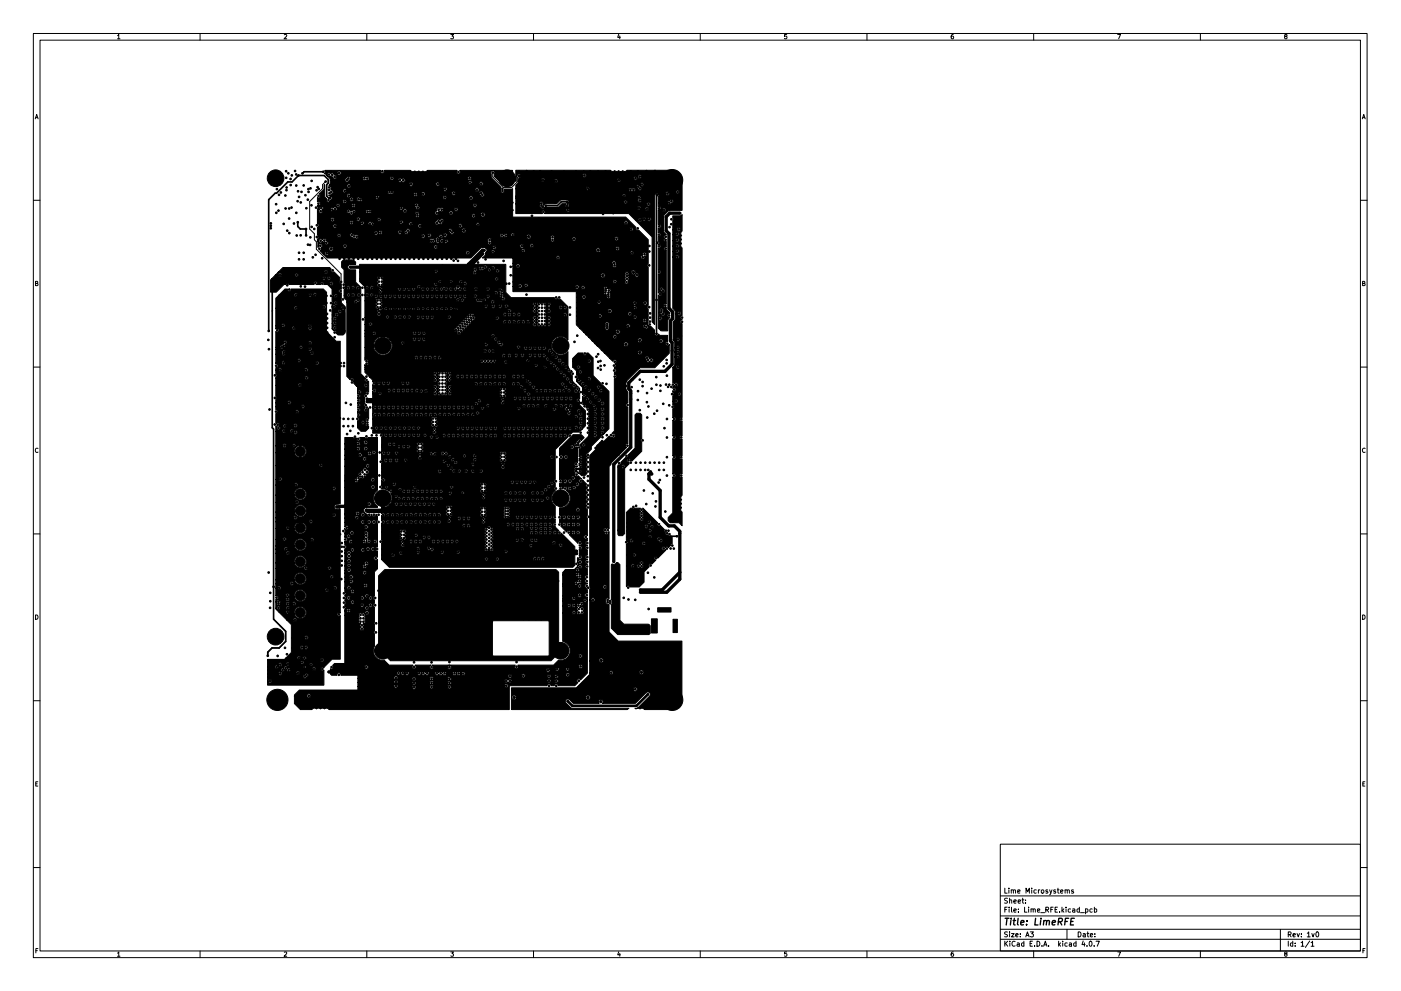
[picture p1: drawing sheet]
<svg xmlns="http://www.w3.org/2000/svg" width="420mm" height="297mm" viewBox="0 0 420 297" stroke-linecap="round" stroke-linejoin="round" font-family="sans-serif">
<g fill="none" stroke="#000" stroke-width=".3">
<path d="M10 10h400v277h-400zM12 12h396v273h-396zM35.2 10.7l.4-.4v1.3M35.2 11.6h.8M60 10v2M85.2 10.4l.5-.1 .3 .4-.8 .9h.8M110 10v2M135.2 10.3h.8l-.4 .5 .3 .1v.6h-.7M160 10v2M185.6 10.3l-.4 .9h.9M185.9 10.8v.8M210 10v2"/>
<path d="M235.9 10.3h-.6l-.1 .6h.7v.6h-.7M260 10v2M285.9 10.3l-.6 .3-.1 .8 .3 .2 .4-.1v-.6l-.4-.1-.3 .3M310 10v2M335.2 10.3h.9l-.6 1.3M360 10v2M385.5 10.9l-.3-.3 .3-.3 .4 .1v.4a.52 .52 0 0 0-.5 .2 .52 .52 0 0 0 0 .6l.5-.1 .1-.4-.3-.2M10.6 35.6l.4-1.3 .4 1.3M10.7 35.3h.6M408.6 35.6l.4-1.3 .4 1.3M408.7 35.3h.6M97.7 54.4l-1 .9v1.2l-3.8 3.9v8.3l1.4 1.4v1.8l.6 .6v2.2l7.4 7.4v2.4"/>
<path d="M147.8 51.7v1.3l3.1 3.2h2.5l1.8-1.7v-1.3l.4-.5M10 60h2M128.4 75.4h4.2M408 60h2M10.7 84.9h.5l.1-.5-.6-.1v1.3h.5l.2-.4-.3-.3M141 85.8v3.5l.6 .6M178.6 89.6h.1M178.6 89v2M178.6 89l.2 .2v.6h-.2M178.6 89v.1M408.6 84.9h.6l.1-.5-.7-.1v1.3h.5l.3-.4-.3-.3M10 110h2"/>
<path d="M408 110h2M11.4 134.4a.58 .58 0 0 0-.8 .6 .58 .58 0 0 0 .8 .5M409.4 134.4a.58 .58 0 0 0-.8 .6 .58 .58 0 0 0 .8 .5M10 160h2M408 160h2M10.7 184.3a.66 .66 0 0 1 .7 .7 .66 .66 0 0 1-.7 .6zM82 185.6l3.7 3.6v3.1l-2 1.9h-2.1l-1.3 1.3v1.1M408.6 184.3a.66 .66 0 0 1 .8 .7 .66 .66 0 0 1-.8 .6zM10 210h2M408 210h2M10.7 234.9h.5M11.3 234.3h-.6v1.3h.6"/>
<path d="M408.7 234.9h.4M409.3 234.3h-.6v1.3h.6M300 253h108v32h-108zM10 260h2M300 278.5h108M300 274.5h108M300 268.5h108M301.3 266.2v1.5h.8M301.3 272.6h.5M302.1 271.9h-.8v1.5M302.1 279.4l-.8 .1a.63 .63 0 0 0 .8 .7l-.1 .5h-.7M302.1 269.3l-.8 .1a.63 .63 0 0 0 .8 .7l-.1 .5h-.7"/>
<path d="M302.6 266.2v.2M302.6 266.7v1M302.6 271.9v.2M302.6 272.4v1M302.8 279.3v.2M302.8 269.9l.5-.1 .1 .9M302.8 269.2v1.5M302.8 279.8v1M303.3 266.9l.5-.1 .1 .9M303.3 266.7v1M303.3 279.8h.8l-.8 1h.8M303.3 271.9v1.3l.3 .2"/>
<path d="M303.9 266.9l.2-.2 .4 .1 .1 .9M304.1 272.9l.7-.1-.1-.3-.4-.1-.2 .2v.7h.6M304.1 270.2l.7-.1-.1-.3-.4-.1-.2 .2v.7h.6M305.2 267.2l.7-.1-.1-.3-.4-.1-.2 .2 .1 .7h.5M305.3 270.2l.8-.1-.1-.3-.4-.1-.3 .2 .1 .7h.6M305.4 273.3v.1M305.4 272.5v.1M306 279.9v.1M306.5 269.7h.6M306.7 269.2v1.3l.4 .2M307.3 271.9v1.5h.7M307.6 270.6v.1"/>
<path d="M307.6 269.8v.1M307.7 267.7v-1.5l.5 1.1 .5-1.1v1.5M308.5 271.9v.2M308.5 272.4v1M309 279.3h.9l-.5 .6 .4 .1v.7h-.8M309.2 272.6l.6-.1v.9M309.2 272.4v1M309.4 266.2v.2M309.4 266.7v1M309.8 272.6l.3-.2 .3 .1 .1 .9M310.8 266.8l-.5-.1-.2 .3 .1 .6h.6M311.1 272.9l.7-.1v-.3l-.5-.1-.2 .2 .1 .7h.6"/>
<path d="M311.4 266.7v1M311.8 266.7l-.4 .3M312.1 273.6h1.2M312.4 266.8l.4-.1 .3 .3v.4l-.3 .3-.5-.3zM313.6 272.7l.7-.1 .1-.5-.8-.2v1.5M314 272.7l.5 .7M314.2 266.8l-.4-.1-.2 .2 .6 .4v.3h-.6M314.8 266.7l.3 1M315.1 272.6h.5M315.5 266.7l-.7 1.5M315.8 271.9h-.7v1.5M316.4 272.6h.5"/>
<path d="M316.6 266.8l-.4-.1-.2 .2 .6 .4v.3h-.6M317.1 266.7h.5M317.1 271.9h-.7v1.5h.7M317.3 266.2v1.3l.3 .2M317.8 273.3v.1M318.1 267.2l.7-.1-.1-.3-.4-.1-.2 .2v.7h.6M318.5 271.9v1.5M318.6 272.8l.5 .6M319.1 272.4l-.6 .6M319.4 266.9l.6-.1 .1 .9M319.4 266.7v1M319.7 271.9v.2"/>
<path d="M319.7 272.4v1M320 278.5v3M320.1 266.9l.2-.2 .3 .1 .1 .9M321.1 272.5l-.5-.1-.3 .3 .2 .6h.6M321.7 272.5h.6v.9M321.9 266.8l-.3-.1-.3 .2 .6 .4v.3h-.6M322.3 272.8l-.7 .3 .2 .3 .5-.1M323.3 279.3a.76 .76 0 0 1 .9 .8 .76 .76 0 0 1-.9 .7zM323.7 272.5l-.4-.1-.3 .3 .1 .6h.6M323.7 271.9v1.5M324.1 273.6h1.1M324.8 279.9l.5-.1 .2 .2v.8h-.5l-.2-.5 .7-.1"/>
<path d="M325.6 272.5l.4-.1 .3 .3-.2 .6h-.5M325.6 272.4v1.5M326 279.8h.6M326.2 279.3v1.3l.4 .2M327.6 272.5l-.5-.1-.3 .3 .2 .6h.6M328.2 272.5l.4-.1 .3 .3-.1 .6h-.6M328.2 271.9v1.5M328.3 279.9v.1M384 278.5v6.5M389 279.8l.3 1 .4-1M390.3 279.9v.1M392.1 279.7l.4-.4v1.5"/>
<path d="M393.4 279.8l.4 1 .3-1M394.8 279.4l.2-.1a.73 .73 0 0 1 .5 .8 .73 .73 0 0 1-.7 .6l-.2-.5zM408 260h2M10.8 284.9h.4M11.4 284.3h-.6v1.3M35.2 285.7l.4-.4v1.3M35.2 286.6h.8M60 285v2M85.2 285.5l.5-.2 .3 .4-.8 .9h.8M110 285v2M135.2 285.3h.8l-.4 .5 .3 .1v.6h-.7M160 285v2"/>
<path d="M185.6 285.3l-.4 .9h.9M185.9 285.8v.8M210 285v2M235.9 285.3h-.6l-.1 .6h.7v.6h-.7M260 285v2M285.9 285.3l-.6 .3-.1 .8 .3 .2 .4-.1v-.6l-.4-.1-.3 .3M300 281.5h108M301.3 282.1v1.5M301.6 282.8l.6 .8M302.2 282.1l-.9 .9M302.8 282.1v.2M302.8 282.6v1"/>
<path d="M304.4 282.3a.66 .66 0 0 0-.9 .6 .66 .66 0 0 0 .9 .6M304.6 280.3l.7-.1v-.3l-.5-.1-.2 .2 .1 .7h.6M305.1 282.7h.5l.1 .9M305.7 283l-.7 .3 .2 .3 .5-.1M306 280.7v.1M307.1 282.7l-.5-.1-.3 .3 .2 .6h.6M307.1 282.1v1.5M307.6 280.8l.5-1.5 .5 1.5M307.8 280.4h.7M308.9 282.8h.5M309.6 282.1h-.7v1.5h.7M310 285v2"/>
<path d="M310.3 283.5v.1M311 282.1a.76 .76 0 0 1 .9 .8 .76 .76 0 0 1-.9 .7zM312.5 283.5v.1M313 283.6l.5-1.5 .5 1.5M313.1 283.2h.7M314.5 283.5v.1M317.5 282.1v1.5M317.6 283l.5 .6M318.1 282.6l-.6 .6M318.7 282.1v.2M318.7 282.6v1M320.1 282.7l-.5-.1-.3 .3 .2 .6h.6"/>
<path d="M320.7 282.7h.6v.9M321.3 283l-.7 .3 .2 .3 .5-.1M322.7 282.7l-.4-.1-.3 .3 .1 .6h.6M322.7 282.1v1.5M324.8 282l-.3 1.1h.9M325.2 282.6v1M326 283.5v.1M326.8 282.3l.2-.2a.73 .73 0 0 1 .5 .8 .73 .73 0 0 1-.7 .6l-.2-.5zM327 280.3l.7-.1-.1-.3-.4-.1-.2 .2 .1 .7h.5M328.1 283.5v.1M328.3 280.7v.1M328.7 282.1h1l-.6 1.5"/>
<path d="M335.2 285.3h.9l-.6 1.3M360 285v2M385.5 285.9l-.3-.3 .3-.3 .4 .1v.4a.52 .52 0 0 0-.5 .2 .52 .52 0 0 0 0 .6l.5-.1 .1-.4-.3-.2M386.3 280.1l.8-.1v-.5l-.8-.2v1.5M386.3 282.1v1.5M386.7 280.1l.5 .7M387.7 282.7l-.4-.1-.3 .3 .1 .6h.6M387.7 282.1v1.5M387.8 280.3l.7-.1-.1-.3-.4-.1-.2 .2v.7h.6M388.4 283.5v.1M388.4 282.7v.1M390.2 282.5l.4-.4v1.5"/>
<path d="M390.2 283.6h.9M390.3 280.7v.1M392.1 280.8h.8M392.8 282l-1.3 2M393.2 282.5l.4-.4v1.5M393.2 283.6h.9M408.7 284.9h.5M409.4 284.3h-.7v1.3"/>
</g>
<g fill="none" stroke="#000" stroke-width=".4">
<path d="M301.4 275.2h1.2M302 275.2l-.2 2M303.2 275.9l-.2 1.3M303.3 275.2l-.1 .2M303.8 275.9h.8M304.2 275.2l-.2 1.8 .4 .2M305.3 275.2l-.2 1.8 .3 .2M306.1 276.6l1-.2v-.4l-.6-.1-.3 .3v.9h.7M307.9 277.1v.1M308 276v.2M310.6 275.2l-.3 2h1M312.1 275.9l-.1 1.3"/>
<path d="M312.2 275.2v.2M313 276.1l.4-.2 .4 .1v1.2M313.1 275.9l-.2 1.3M313.9 276.2l.3-.3 .5 .1-.1 1.2M315.6 276.6l.9-.2v-.4l-.6-.1-.3 .3v.9h.7M317.4 276.3l1-.1 .2-.3v-.5l-1.1-.2-.2 2M317.9 276.3l.5 .9M319.4 276.2h.7M320.5 275.2h-1l-.2 2M321.1 276.2h.7M322.2 275.2h-.9l-.3 2h1"/>
</g>
<g fill="#000" stroke="#000" stroke-width=".3">
<path d="M97.4 51.1h16.7v.1a.61 .61 0 0 0 .6 .7 .61 .61 0 0 0 .5-.8h7.9a.85 .85 0 0 0 1.3 .1l.4 .3 .8-.3 .8 .3 .4-.3 .8 .3 .6-.4h8.9l-.1 .1a.61 .61 0 0 0 .1 .8 .61 .61 0 0 0 .9-.1 .61 .61 0 0 0-.1-.8h15.8v4.2l-.4 .5h-2.2l-2.9-2.9v-.8a.61 .61 0 0 0 0-.8 .61 .61 0 0 0-.8 0 .61 .61 0 0 0-.1 .8l.1 1.1 2.9 3-.2 .3 .1 .5a.61 .61 0 0 0 .5 .9 .61 .61 0 0 0 .5-1l.1-.2 2.4-.2 .1 8.6h33.8l3.1 3.1-.1 .4 .3 .4h.7l2.8 2.8v7.2l-.3 .7 .3 .4v11.4l-.3 .7 .3 .4v4.3l-.1 .7-.5-.2a.66 .66 0 0 0-1.1 .3 .66 .66 0 0 0 .8 .8h.7l.3-.4-.1-.5 .7 .2 1.2 1.1v1.3a.61 .61 0 0 0 .6 .5 .61 .61 0 0 0 .6-.6l.4 .4h2.3l.1 1.9a.61 .61 0 0 0-.8 .5 .61 .61 0 0 0 .5 .7 .61 .61 0 0 0 .7-.4v2.7l-4.3 4.3h-4.4l-4 3.9-.3 .6v1.9l.6 .9v3.3h-.2a.61 .61 0 0 0-.5 .7 .61 .61 0 0 0 .7 .5v11a.61 .61 0 0 0-.7 .4 .61 .61 0 0 0 .3 .7l-4.4 4.5-.3 .6-.5 .6v18.6h-.8a.67 .67 0 0 0-.9 .2 .67 .67 0 0 0 .3 .9 .61 .61 0 0 0 .6 .8 .61 .61 0 0 0 .5-.8l.3-.2-.1 20a.62 .62 0 0 0-.8 .1 .62 .62 0 0 0-.1 .8 .69 .69 0 0 0 .1 .7 .69 .69 0 0 0 .6 .3l.3 .2v8l2.7 2.8h19.1v17.5l-.2 1.1-1.6 1.7-1.1 .2h-8.3l-.6-.4-.8 .2-.4-.2-.8 .2-.3-.2 1-.2 3.4-3.4 .2-.8-.7-.5-.5 .2-3.3 3.2-9.7-.1a.71 .71 0 0 0-.2-.9 .71 .71 0 0 0-.9 .1 .71 .71 0 0 0 0 .9h-7.7l-1.2-1.2a.74 .74 0 0 0-1.1 0 .74 .74 0 0 0 0 1.1l1.4 1.4 .6 .2h16.9l-.4 .4h-34.8v-3.5l.4 .4 .6 .1 .5-.5h20.7a.71 .71 0 0 0 1.1 .4 .71 .71 0 0 0 0-1.1 .71 .71 0 0 0-1.1 .4v.3h-20.7a.71 .71 0 0 0-.7-.9 .71 .71 0 0 0-.7 .9l-.1-2.5h36.5l.1 .2a.61 .61 0 0 0 1 0 .61 .61 0 0 0-.4-.9 .61 .61 0 0 0-.7 .7h-36.5v-.5h19.4l4-4v-.5h5.9a.61 .61 0 0 0 .6 .5 .61 .61 0 0 0 .6-.5h7.7l.2 .2a.71 .71 0 0 0 1.1 0 .71 .71 0 0 0-.4-1.1 .71 .71 0 0 0-.9 .9h-7.7v-.2a.61 .61 0 0 0-.7-.5 .61 .61 0 0 0-.5 .7h-5.9v-3.6h2.8l.1 .2a.71 .71 0 0 0 1.2 0 .71 .71 0 0 0-.4-1.1 .71 .71 0 0 0-.9 .9h-2.8v-18.2h.5v.2a.61 .61 0 0 0 1.1 0 .61 .61 0 0 0-.4-.9 .61 .61 0 0 0-.7 .7h-.5l.2-3.9h3.8v.3a.61 .61 0 0 0 1.1 0 .61 .61 0 0 0-.4-1 .61 .61 0 0 0-.7 .7h-3.8l-.2-.2 .1-39.3 5.8-5.8 .4 .3h.4a.61 .61 0 0 0 .8 .1 .61 .61 0 0 0 .2-.8 .61 .61 0 0 0-.8-.2l-.2-.2 .7-.8v-15.6a.61 .61 0 0 0 .8-.6 .61 .61 0 0 0-.8-.6l.1-.6a.61 .61 0 0 0 .5-.7 .61 .61 0 0 0-.6-.5v-.3l.5-.5-.2-.7a.61 .61 0 0 0 .3-1 .61 .61 0 0 0-1 .3l-.9-.8h10.5l.3 .4a.66 .66 0 0 0 .4 .6 .66 .66 0 0 0 .8-.2 .61 .61 0 0 0 .9 .1 .61 .61 0 0 0 0-.9 .61 .61 0 0 0-.9 .1l-.3-.2a.61 .61 0 0 0-.6-.7 .61 .61 0 0 0-.6 .8h-10.5l-1.7-1.7h10l.1 .2a.71 .71 0 0 0 1.1 0 .71 .71 0 0 0-.4-1.1 .71 .71 0 0 0-.8 .9h-10l-2.4-2.5h8.2l.1 .3a.71 .71 0 0 0 1.2 0 .71 .71 0 0 0-.5-1.1 .71 .71 0 0 0-.8 .8h-8.2l-1.2-1.2h13.6l.5 .6 .8-.4h5.2l.1 .2a.61 .61 0 0 0 1 0 .61 .61 0 0 0-.4-.9 .61 .61 0 0 0-.7 .7h-5.2l.1-.2a.71 .71 0 0 0-.7-.8 .71 .71 0 0 0-.7 .8h-13.6l-1.1-1h7.2l.1 .2a.61 .61 0 0 0 1.1 0 .61 .61 0 0 0-.4-.9 .61 .61 0 0 0-.8 .7h-7.2l-1.5-1.5h9.6l.1 .2a.71 .71 0 0 0 1.2 0 .71 .71 0 0 0-.5-1.1 .71 .71 0 0 0-.8 .9h-9.6l-1.1-1.1h7.5l.1 .2a.65 .65 0 0 0 .9 .2 .65 .65 0 0 0 .2-.9l.1-.2h5.1a.61 .61 0 0 0 .9 .4 .61 .61 0 0 0 0-1 .61 .61 0 0 0-.9 .4v.2h-5.1l-.1-.5a.61 .61 0 0 0-.5-.9 .61 .61 0 0 0-.5 1l-.2 1.1h-7.5l-1.1-1.1v-1.2h19.9a.61 .61 0 0 0 .9 .3 .61 .61 0 0 0 0-1 .61 .61 0 0 0-.9 .4v.3h-19.9v-1.4h6.6l.5 .5 10-.2 .1 .3a.61 .61 0 0 0 1 0 .61 .61 0 0 0-.4-1 .61 .61 0 0 0-.7 .7h-9.5l.2-.5-.3-.4h8v.2a.61 .61 0 0 0 1.1 0 .61 .61 0 0 0-.4-.9 .61 .61 0 0 0-.7 .7l-8.4-.1-.4 .2-.1 .5h-6.6v-1.4h9.3l.2 .3a.71 .71 0 0 0 1.1 0 .71 .71 0 0 0-.4-1.1 .71 .71 0 0 0-.9 .8h-9.3v-1.1h17.1l.1 .2a.61 .61 0 0 0 1 0 .61 .61 0 0 0-.4-.9 .61 .61 0 0 0-.7 .7h-17.1v-1.6h6.2l.5 .5 .6-.2h9.7a.61 .61 0 0 0 .6 .5 .61 .61 0 0 0 .6-.5h1.8l.1 .2a.61 .61 0 0 0 1 0 .61 .61 0 0 0-.3-.9 .61 .61 0 0 0-.8 .7h-1.8v-.3a.61 .61 0 0 0-.7-.4 .61 .61 0 0 0-.5 .7l-9.7-.1a.61 .61 0 0 0-.3-.9 .61 .61 0 0 0-.8 .7h-6.2v-1.5h1.7l.1 .2a.61 .61 0 0 0 1 0 .61 .61 0 0 0-.4-1 .61 .61 0 0 0-.7 .8h-1.7v-1.4h8.1l.3 .4h.6l.1 .4a.65 .65 0 0 0 .7 .9 .65 .65 0 0 0 .4-1.1v-.9a.6 .6 0 0 0 .1-.9 .6 .6 0 0 0-.9 0 .64 .64 0 0 0-.8-.7 .64 .64 0 0 0-.3 1l-.2 .9h-8.1l-.1-.4h-18.9v-1.5h1.6a.61 .61 0 0 0 .7 .4 .61 .61 0 0 0 .5-.6h.6l.5 .5h14.8l.5 .4 .6-.3h.7v.2a.61 .61 0 0 0 1.1 0 .61 .61 0 0 0-.4-.9 .61 .61 0 0 0-.7 .7h-.7l.1-.1a.61 .61 0 0 0-.6-.8 .61 .61 0 0 0-.6 .8h-14.5l.1-.1a.61 .61 0 0 0-.1-1.1 .61 .61 0 0 0-.8 .7l-.6-.1a.61 .61 0 0 0-.7-.5 .61 .61 0 0 0-.5 .8h-1.6v-1.4h30l.5 .5 .6-.4h2.4l.1 .3a.61 .61 0 0 0 .9 .1 .61 .61 0 0 0 0-.9l.3-.4v-1.1h1.8l.1 .2a.61 .61 0 0 0 1 0 .61 .61 0 0 0-.4-.9 .61 .61 0 0 0-.7 .7h-1.8v-.8h.7a.71 .71 0 0 0 1.1 .4 .71 .71 0 0 0 0-1.2 .71 .71 0 0 0-1.1 .5v.3h-.7a.63 .63 0 0 0-.9-.3 .63 .63 0 0 0-.2 .9l-.1 1.3 .2 .3-.3 .6h-2.4a.61 .61 0 0 0-.4-.8 .61 .61 0 0 0-.7 .7h-30v-1.8h26.3l.1 .3a.71 .71 0 0 0 1.2 0 .71 .71 0 0 0-.5-1.1 .71 .71 0 0 0-.8 .8h-26.3v-2.9h.9l.1 .2a.61 .61 0 0 0 1.1 0 .61 .61 0 0 0-.4-.9 .61 .61 0 0 0-.8 .7h-.9v-.9h29.7l.2 .5a.61 .61 0 0 0 .8 .7 .61 .61 0 0 0 .2-1 .61 .61 0 0 0-.5-.9 .61 .61 0 0 0-.7 .7h-29.7l-.1-1.6h13l.3 .4 .5 .1 .4-.6h24.3a.61 .61 0 0 0 .8 .5 .61 .61 0 0 0 .3-.9 .61 .61 0 0 0 .6-.7 .61 .61 0 0 0-.8-.5 .61 .61 0 0 0-.3 .9l-.5 .3-.1 .4h-24.3a.61 .61 0 0 0-.6-.6 .61 .61 0 0 0-.6 .7h-22l.9-1v-.5l.3-.3h1.4l.5 .5 .5-.1h40.7l.1 .2a.61 .61 0 0 0 1 0 .61 .61 0 0 0-.4-1 .61 .61 0 0 0-.7 .8h-40.7l.2-.7h7.8a.61 .61 0 0 0 .6 .5 .61 .61 0 0 0 .6-.6h21.2l.1 .3a.71 .71 0 0 0 1 .2 .71 .71 0 0 0 .2-1h4.6v.3a.61 .61 0 0 0 1.1 0 .61 .61 0 0 0-.4-1 .61 .61 0 0 0-.7 .7h-4.6l-.7-.3-.5 .3-.1 .5h-21.2a.61 .61 0 0 0-.7-.6 .61 .61 0 0 0-.5 .7h-7.8l-.3-.3-.4-.1-.4 .3-.1 .4h-1.4l.1-.8-.4-.4h2a.61 .61 0 0 0 .8 .4 .61 .61 0 0 0 .4-.8h7.1l.3 .4 .4 .1 .4-.3 .1-.4h1.8a.61 .61 0 0 0 .9 .4 .61 .61 0 0 0 0-1 .61 .61 0 0 0-.9 .4v.2h-1.8a.61 .61 0 0 0-.7-.5 .61 .61 0 0 0-.5 .7h-7.1l-.7-.3-.4 .2-.1 .5-3.2-.1-3.2 3.1h-43l-1.3-1.2h.5l.1 .2a.61 .61 0 0 0 .7 .2 .61 .61 0 0 0 .4-.6h41.1l.1 .2a.61 .61 0 0 0 1 0 .61 .61 0 0 0-.4-1 .61 .61 0 0 0-.7 .8h-41.1l-.3-.4-.4-.1-.4 .2-.1 .5h-.5l-.9-1 .4-.4h2.2l.1 .3a.71 .71 0 0 0 1.2 0 .71 .71 0 0 0-.4-1.1h3.4l.4 .5 .6-.2h26.1a.61 .61 0 0 0 1 .3 .61 .61 0 0 0 0-1 .61 .61 0 0 0-1 .4v.3h-26.1a.61 .61 0 0 0-.3-1 .61 .61 0 0 0-.7 .7h-3.7l-.5 .3-.1 .5h-2.2l-.1-.5a.61 .61 0 0 0 .3-.8 .61 .61 0 0 0-.8-.3 .61 .61 0 0 0-.2 .9l-.3 .2v-1.9l.7 .5 .5-.1 .2-.3 .6 .3a.6 .6 0 0 0 .8 .6 .6 .6 0 0 0 .2-1h30.4l.3 .4h.7a.61 .61 0 0 0 .7-.1 .61 .61 0 0 0 .1-.8l.2 .2a.61 .61 0 0 0 .4 .9 .61 .61 0 0 0 .8-.6 .75 .75 0 0 0 1.3 .2l.5 .5 12.5-.1a.65 .65 0 0 0 1 .4 .65 .65 0 0 0 .1-1l.1-.3h17.7l.1 .3a.61 .61 0 0 0 .8 .2 .61 .61 0 0 0 .3-.8h5.2l.3 .4 .5 .1 .4-.5h11.6a.61 .61 0 0 0 .9 .4 .61 .61 0 0 0 0-1 .61 .61 0 0 0-.9 .4v.2h-11.6a.61 .61 0 0 0-.6-.7 .61 .61 0 0 0-.6 .7h-5.2l-.1-.1a.67 .67 0 0 0 0-.9 .67 .67 0 0 0-1 0 .67 .67 0 0 0 0 .9l-.1 .4h-17.7v-.2a.65 .65 0 0 0-.9-.4 .65 .65 0 0 0-.2 1l-.1 .5h-12.1a.61 .61 0 0 0-.1-1.1 .61 .61 0 0 0-.8 .7l-.1-.2a.61 .61 0 0 0-.6-.7 .61 .61 0 0 0-.6 .7l-.1-1a.6 .6 0 0 0 .8 .1 .6 .6 0 0 0 .1-.8l.7 .5 .7-.4h15.8l.5 .5 .4-.1 .3-.4 .5 .5 6.2-.1 .1 .2a.71 .71 0 0 0 1.2 0 .71 .71 0 0 0-.4-1.1 .71 .71 0 0 0-.9 .9h-5.7l.2-.5h.8l.1 .2a.61 .61 0 0 0 1 0 .61 .61 0 0 0-.3-1 .61 .61 0 0 0-.8 .8h-.8l-.5-.6-.5 .1-.2 .3-.2-.3-.5-.1-.4 .2-.1 .5h-15.8a.61 .61 0 0 0-.5-.8 .61 .61 0 0 0-.7 .7 .75 .75 0 0 0-.8-.2 .75 .75 0 0 0-.5 .7l.1 .2-.3-.2-.5 .1-.2 .6-.8-.2a.83 .83 0 0 0-1.2 .7l-30.8-.1a.6 .6 0 0 0-.5-.7 .6 .6 0 0 0-.7 .4 .61 .61 0 0 0-.7-.3 .61 .61 0 0 0-.4 .7l-.4-.1v-.6l.4-.4-.1-.5h5.6l.2 .4 .5 .1 .4-.3 .1-.3h2.6l.9 .8 1 .2 .5-.1 .3-.6h18.7a.61 .61 0 0 0 .7 .5 .61 .61 0 0 0 .5-.7h.6l.1 .2a.61 .61 0 0 0 1 0 .61 .61 0 0 0-.4-.9 .61 .61 0 0 0-.7 .7h-.6a.61 .61 0 0 0-.7-.5 .61 .61 0 0 0-.5 .7h-18.7l-.3-.4h-.7l-.7-.5h6.3a.61 .61 0 0 0 .7 .5 .61 .61 0 0 0 .5-.7 .64 .64 0 0 0 .7 .5 .64 .64 0 0 0 .6-.6h4.6l.5 .5 .5-.1 .2-.3h.7l.1 .2a.71 .71 0 0 0 1.2-.3l.5-.4h11.4l.6 .4a.61 .61 0 0 0 .8 .5 .61 .61 0 0 0 .2-1h2.4l.1 .3a.71 .71 0 0 0 .9 .2 .71 .71 0 0 0 .3-.8h49l.1 .2a.61 .61 0 0 0 1 0 .61 .61 0 0 0-.4-1 .61 .61 0 0 0-.7 .8h-49l-.2-.4-.6-.1-.4 .3-.1 .5h-2.4l-.3-.2a.64 .64 0 0 0-.7-.4 .64 .64 0 0 0-.6 .7h-11.4a.66 .66 0 0 0-.6-.8 .66 .66 0 0 0-.7 .6l-.4 .3-.1 .4-.7-.1a.61 .61 0 0 0-.6-.7 .61 .61 0 0 0-.6 .7l-4.6-.1a.61 .61 0 0 0-.8-.5 .61 .61 0 0 0-.4 .7 .64 .64 0 0 0-.8-.5 .64 .64 0 0 0-.5 .7l-6.8-.2-.4 .3-.1 .5-2.6-.1a.61 .61 0 0 0-.7-.5 .61 .61 0 0 0-.5 .7h-5.6l-.3-.2v-2.4l.3-.2h4.3a.61 .61 0 0 0 .6 .5 .61 .61 0 0 0 .6-.6h24.3l.2 .4 .5 .1 .5-.5h11a.61 .61 0 0 0 .7 .5 .61 .61 0 0 0 .4-.8h4.1l.1 .2a.61 .61 0 0 0 1 .1 .61 .61 0 0 0-.1-.9h43.4l.1 .2a.61 .61 0 0 0 1 0 .61 .61 0 0 0-.4-1 .61 .61 0 0 0-.7 .8l-43.9-.1-.4 .2-.1 .5h-4.1l-.2-.3-.5-.1-.4 .2v.5h-11a.61 .61 0 0 0-.6-.7 .61 .61 0 0 0-.6 .7h-24.3v-.2a.61 .61 0 0 0-.7-.4 .61 .61 0 0 0-.5 .7h-4.3l.1-.5-.4-.6h9.6l.5 .5 .6-.2h2.1l.5 .4 .7-.3h1.2l.2 .4 1 .2 .5-.1 .3-.4h10.2a.61 .61 0 0 0 .8 .4 .61 .61 0 0 0 .4-.8h6.6l.5 .5 .7-.3a.74 .74 0 0 0 1.2-.4 .61 .61 0 0 0 .1-1 .61 .61 0 0 0-1 .2 .63 .63 0 0 0-1 .3l-.4 .3-.1 .4h-6.6l-.7-.4-.4 .3-.1 .5h-10.2l-.2-.5h7.5a.61 .61 0 0 0 1 .3 .61 .61 0 0 0 0-1 .61 .61 0 0 0-1 .4v.3h-7.5l-1.4-.3-.3 .2-.1 .5h-1.2a.61 .61 0 0 0-.5-.9 .61 .61 0 0 0-.7 .8h-2.1l.1-.3a.61 .61 0 0 0-.6-.7 .61 .61 0 0 0-.6 .7h-9.6v-.8h3.9l.3 .4 .4 .1 .4-.3 .1-.4h6.6l.5 .5 .6-.4h5.1a.61 .61 0 0 0 .9 .4 .61 .61 0 0 0 0-1 .61 .61 0 0 0-.9 .4v.2h-5.1a.61 .61 0 0 0-.5-.8 .61 .61 0 0 0-.6 .7l-6.6-.1a.61 .61 0 0 0-.7-.4 .61 .61 0 0 0-.5 .7h-3.9v-2.6h.4v.2a.61 .61 0 0 0 .9 .2 .61 .61 0 0 0 .2-.8h2.3l.5 .4h4.4l.3 .4h.6a.6 .6 0 0 0 .4 .6 .6 .6 0 0 0 .7-.3h18.6l.1 .2a.65 .65 0 0 0 .3 .8 .65 .65 0 0 0 .9-.3h15.6l.1 .2a.61 .61 0 0 0 .8 .2 .61 .61 0 0 0 .3-.7h1.5l.1 .2a.71 .71 0 0 0 1.2 0 .71 .71 0 0 0-.5-1.1 .71 .71 0 0 0-.8 .9h-1.5l-.7-.4-.4 .2-.1 .5h-15.6l-.2-.6 .1-.3h4.7l.2 .4 .5 .1 .5-.5h3a.61 .61 0 0 0 1 .4 .61 .61 0 0 0 0-1 .61 .61 0 0 0-1 .4v.2h-3l-.1-.4 .5-.2 .6 .2 .5-.6h3.1a.61 .61 0 0 0 .9 .4 .61 .61 0 0 0 0-1 .61 .61 0 0 0-.9 .4v.2h-3.1a.72 .72 0 0 0-1.2-.5 .61 .61 0 0 0-.8 0 .61 .61 0 0 0-.1 .8l-.5 .3-.1 .4h-4.7a.61 .61 0 0 0-.7-.5 .61 .61 0 0 0-.5 .7h-18.6l.6-.1 .2-.5h2.9l.3 .4 .5 .1 .9-.1 .3-.6h9.2a.61 .61 0 0 0 1 .4 .61 .61 0 0 0 0-1 .61 .61 0 0 0-1 .4v.2h-9.2l-.3-.4-.5-.1-.9 .1-.3 .6h-2.9a.6 .6 0 0 0-.4-.6 .6 .6 0 0 0-.7 .3l-.5 .1v-.2a.61 .61 0 0 0-.7-.4 .61 .61 0 0 0-.5 .7h-4l.3-.3h.7l.2-.6h18.7l.1 .3a.61 .61 0 0 0 1 0 .61 .61 0 0 0-.4-1 .61 .61 0 0 0-.7 .7h-18.7l-.2-.4-.5-.1-.4 .3h-.7l-.3 .7-2.4-.1a.61 .61 0 0 0 .3-.8 .61 .61 0 0 0-.9-.2 .61 .61 0 0 0-.1 .9l-.3 .6h-.4l.2-1.1-.2-.6h5.6l.2 .4 .5 .1 .5-.5h3.4a.61 .61 0 0 0 .6 .5 .61 .61 0 0 0 .6-.5h17.7l.4 .4a.61 .61 0 0 0 .5 .7 .61 .61 0 0 0 .7-.4 .61 .61 0 0 0-.4-.7h16.3l.1 .2a.61 .61 0 0 0 1 0 .61 .61 0 0 0-.3-.9 .61 .61 0 0 0-.8 .7l-16.3-.1a.61 .61 0 0 0-.6-.7 .61 .61 0 0 0-.6 .8h-17.7v-.2a.61 .61 0 0 0-.7-.5 .61 .61 0 0 0-.5 .7h-3.4v-.2a.61 .61 0 0 0-.7-.5 .61 .61 0 0 0-.5 .7l-5.6-.1a.61 .61 0 0 0 .9-.5 .61 .61 0 0 0-.9-.6v-1.3a.61 .61 0 0 0 .9-.2 .61 .61 0 0 0-.4-.8l1.5-1.5v-1.2l.2-.2v3.5l.6 .9-.1 .4 .3 .4h4.6a.61 .61 0 0 0 .9 .4 .61 .61 0 0 0-.1-1.1h1.2l.3 .4 .4 .1 .5-.5h.9l.3 .4 .4 .1a.64 .64 0 0 0 1-.1 .64 .64 0 0 0-.2-.9h4.2l.5 .4h.4l.3-.4h19l.5 .5 .7-.4h6.7v.3a.61 .61 0 0 0 1.1 0 .61 .61 0 0 0-.4-1 .61 .61 0 0 0-.7 .7l-6.7-.1a.61 .61 0 0 0-.6-.7 .61 .61 0 0 0-.6 .7h-19a.61 .61 0 0 0-.6-.8 .61 .61 0 0 0-.6 .8h-4.2l-1-.2-.4 .2-.1 .5h-.9a.61 .61 0 0 0-.6-.7 .61 .61 0 0 0-.6 .7h-1.5l-.4 .3-.1 .4h-4l.8-1-.1-.5-.4-.2h4.9a.61 .61 0 0 0 .7 .4 .61 .61 0 0 0 .4-.8h18.9l.2 .4 .5 .1 .4-.3 .1-.4h1.1a.61 .61 0 0 0 .7 .5 .61 .61 0 0 0 .5-.7h8l.2 .4 .5 .1 .5-.5h7l.2 .4a.67 .67 0 0 0 1.1 .6 .67 .67 0 0 0-.1-1.2 .61 .61 0 0 0-.7-.5 .61 .61 0 0 0-.5 .7h-7v-.2a.61 .61 0 0 0-.8-.5 .61 .61 0 0 0-.4 .7h-8a.61 .61 0 0 0-.7-.5 .61 .61 0 0 0-.5 .7h-1.1a.61 .61 0 0 0-.7-.5 .61 .61 0 0 0-.5 .7h-18.9l-.6-.3-.4 .2-.1 .5h-5.2l-.2-.3 1.1-.4 .2-.8h2.9l.5 .5 12.9-.1 .3 .4h.6a.62 .62 0 0 0 1-.5 .62 .62 0 0 0-1-.5h-.6l-.3 .6h-12.5l.3-.4-.1-.4h29l.5 .5 .7-.4h8.4a.61 .61 0 0 0 .9 .4 .61 .61 0 0 0 0-1 .61 .61 0 0 0-.9 .4v.2h-8.4a.61 .61 0 0 0-.5-.8 .61 .61 0 0 0-.7 .7h-29l-.6-.3-.4 .3-.1 .4h-2.9l-.2-.3a.62 .62 0 0 1-.4-.9l-.1-.3h4.8a.61 .61 0 0 0 .9 .5 .61 .61 0 0 0 .2-1h17.6l.2 .4 .5 .1 .5-.5h6.8a.61 .61 0 0 0 .8 .4 .61 .61 0 0 0 .3-.9h8.6l.5 .5 2.8-.1a.61 .61 0 0 0 .9 .4 .61 .61 0 0 0 0-1.1 .61 .61 0 0 0-.9 .4v.3h-2.3a.61 .61 0 0 0-.2-1.1 .61 .61 0 0 0-.8 .7h-8.6l-.7-.2-.3 .2-.1 .5h-6.8a.61 .61 0 0 0-.6-.7 .61 .61 0 0 0-.6 .7h-17.6l-.6-.2-.4 .3-.1 .4h-4.8l-.6-.2 .4-.5v-1h4.4a.61 .61 0 0 0 .6 .5 .61 .61 0 0 0 .6-.5l.5-.5h3.6l.3 .4 1 .1h9.4l.5 .5 .6-.2a.6 .6 0 0 0 .9 .1 .6 .6 0 0 0-.1-.9h18.9l.1 .2a.61 .61 0 0 0 1 0 .61 .61 0 0 0-.4-1 .61 .61 0 0 0-.7 .8h-18.9l-.5-.2-.3 .2-.6-.2-.4 .3-.1 .4h-9.1l.4-.5h6.2l.1 .2a.61 .61 0 0 0 1 0 .61 .61 0 0 0-.4-.9 .61 .61 0 0 0-.7 .7h-6.2l-.2-.6-1.1-.1-.4 .1-.3 .6h-3.6a.61 .61 0 0 0-.5-.7 .61 .61 0 0 0-.7 .5l-.4 .2-.1 .5h-4.4l-.2-.7-.9-1 .7 .5a.8 .8 0 0 1 1.3 .5 .61 .61 0 0 0 1-.1 .61 .61 0 0 0-.6-.8l-.2-.5h1a.61 .61 0 0 0 .9 .4 .61 .61 0 0 0 0-1 .61 .61 0 0 0-.9 .4v.2l-1.6-.2-.3 .2-.6-.3-.7 .7-.6-.4 .3-.4zM154.7 51h28.4a.8 .8 0 0 0 1.3 .1l.4 .3 .7-.3 .8 .3 .5-.3 .7 .3 .5-.4h13.6l.5 .1 2.3 2.3 .2 9.7-4 .1-1.6 1.5v4.5l.8 1.1-.6 .4-.1 .4 .2 .3a.55 .55 0 0 0-.2 .7 .55 .55 0 0 0 .7 .3v1.6a.56 .56 0 0 0-.7 .5 .56 .56 0 0 0 .7 .5v16.1h-.1a.56 .56 0 0 0-.7 .6 .56 .56 0 0 0 .8 .4l.1 .6 1 1.1v.3a.55 .55 0 0 0-.8 .5 .55 .55 0 0 0 .8 .5l-.6 1.1v3h-2.1l-.8-.8v-2.9a.57 .57 0 0 0 .9 .5 .57 .57 0 0 0 .1-.9 .57 .57 0 0 0-.9 .2l-.1 .2v-1.8l.9 .4a.55 .55 0 0 0 .5 .6 .55 .55 0 0 0 .6-.5 .55 .55 0 0 0-.5-.6l-.1-.3a.58 .58 0 0 0-.1-.8 .58 .58 0 0 0-.8 0 .58 .58 0 0 0-.1 .8v.4h-.4v-5.2l.2 .1a.56 .56 0 0 0 .8-.1 .56 .56 0 0 0-.2-.8 .56 .56 0 0 0-.8 .1v-1h.4l.5 .4a.58 .58 0 0 0 .6 .5 .58 .58 0 0 0 .6-.6 .58 .58 0 0 0-.6-.6 .56 .56 0 0 0-.7-.4 .56 .56 0 0 0-.4 .7h-.4v-4.7a.55 .55 0 0 0 .8-.5 .55 .55 0 0 0-.8-.6l.1-6.6a.56 .56 0 0 0 .7-.6 .56 .56 0 0 0-.8-.5l.3-.4-.3-.6v-1.4a.55 .55 0 0 0 .8-.6 .55 .55 0 0 0-.8-.5v-1.5l.2 .1a.56 .56 0 0 0 .7-.6 .56 .56 0 0 0-.9-.4v-4.4h1.2a.56 .56 0 0 0 .9 .4 .56 .56 0 0 0 0-1 .56 .56 0 0 0-.9 .4v.2l-1.2-.1 .2 .1a.56 .56 0 0 0 .6-.6 .56 .56 0 0 0-.8-.5v-1h2.7l.5 .4 .4-.1 .2-.3a.56 .56 0 0 0 .7-.4 .56 .56 0 0 0-.4-.7 .56 .56 0 0 0-.7 .4l-.4 .1-.3 .6h-2.7l.1-2.8h2.1l.1 .2a.56 .56 0 0 0 .8 .2 .56 .56 0 0 0 .1-.9h2.1l.1 .2a.56 .56 0 0 0 .9 .1 .56 .56 0 0 0-.4-.9 .56 .56 0 0 0-.6 .6l-2.6-.1-.4 .2-.1 .4h-2.1l-.5-.2-.7 .8v38.6l-.7-.8v-25.5l-5-4.9h.8a.56 .56 0 0 0 .6 .4 .56 .56 0 0 0 .5-.7l.6 .4h.4l.2-.4h.5l.1 .2a.56 .56 0 0 0 .9 0 .56 .56 0 0 0-.4-.8 .56 .56 0 0 0-.6 .6h-.5a.56 .56 0 0 0-.5-.7 .56 .56 0 0 0-.6 .7l-.8-.4-.3 .2-.1 .5h-.8l-2.1-2.1h-25.2l.2-.4-.2-.5h6.4l.1 .2a.56 .56 0 0 0 .9 0 .56 .56 0 0 0-.3-.8 .56 .56 0 0 0-.7 .6h-6.4a.56 .56 0 0 0-.8 .1 .56 .56 0 0 0 .2 .8h-8v-2.9h7.1l.1 .2a.85 .85 0 0 0 .5 1.1l.3 .2 28.4-.1 .5 .4 1.8-.2 .1 .2a.56 .56 0 0 0 1 0 .56 .56 0 0 0-.4-.8 .56 .56 0 0 0-.7 .6h-1.3a.56 .56 0 0 0-.3-.9 .56 .56 0 0 0-.7 .7h-27.9l.2-.3h3.7l1.4-1.2 1.2 .2a.59 .59 0 0 0-.2 .7 .59 .59 0 0 0 .7 .3 .59 .59 0 0 0 .4-.7l.1-.2h23.2l.1 .2a.56 .56 0 0 0 1 0 .56 .56 0 0 0-.4-.9 .56 .56 0 0 0-.7 .7h-23.2l-.1-.6h16.5a.56 .56 0 0 0 .8 .3 .56 .56 0 0 0 0-.9 .56 .56 0 0 0-.8 .4v.2h-16.5a.57 .57 0 0 0-.7-.8l-1.8 .1-1.2 1.1h-3.3l-.7 .4a.79 .79 0 0 0-.7-1l-.3 .2-.1 .4h-7.1v-1.7h36.4l.3 .3a.56 .56 0 0 0 .1 .9 .56 .56 0 0 0 .8-.2 .56 .56 0 0 0-.2-.8 .56 .56 0 0 0-.3-.9 .56 .56 0 0 0-.7 .7h-36.4v-.6h31.9v.2a.56 .56 0 0 0 1 0 .56 .56 0 0 0-.4-.9 .56 .56 0 0 0-.6 .7h-31.9v-2.2h21.1l.4 .4h12.3l.5 .4 .5-.2 .2 .1a.56 .56 0 0 0 .7-.1 .56 .56 0 0 0-.1-.8 .56 .56 0 0 0-.8 .1l-.3-.2-.4 .1-.3 .6h-12l.4-.4-.2-.5h14.1l.5 .4a.61 .61 0 0 0 .6 .6 .61 .61 0 0 0 .6-.6 .61 .61 0 0 0-.6-.7l-.4-.4h.5a.56 .56 0 0 0 .8 .4 .56 .56 0 0 0 0-.9 .56 .56 0 0 0-.8 .3v.2l-.9 .1-.3 .6h-14.1l-.5-.2-.4 .2v.5h-21.1v-1.1l.8-.8 .1-.7h6.7l.5 .5 3.4-.2a.56 .56 0 0 0 .7 .5 .56 .56 0 0 0 .4-.7h17.8l.1 .2a.56 .56 0 0 0 .8 .1 .56 .56 0 0 0-.1-.9h4.1l.1 .2a.56 .56 0 0 0 .8 .2 .56 .56 0 0 0 .1-.9l.4 .2a.56 .56 0 0 0 .9 0 .56 .56 0 0 0-.4-.8 .56 .56 0 0 0-.6 .6l-.8-.1-.4 .2-.1 .4-4.5-.1-.3 .3-.1 .4h-17.8a.56 .56 0 0 0-.6-.4 .56 .56 0 0 0-.5 .6l-2.9-.1a.56 .56 0 0 0-.3-.8 .56 .56 0 0 0-.7 .6h-6.7v-.6l.5-.4 .1-.3h18.5l.1 .2a.56 .56 0 0 0 .9 0 .56 .56 0 0 0-.3-.9 .56 .56 0 0 0-.7 .7l-18.5-.1a.55 .55 0 0 0-.6-.4 .55 .55 0 0 0-.5 .5l-.3 .4-.1 1.3zM102.4 78.5l.5-.5 1.3-.1 .5 .2a1.73 1.73 0 0 1 2 .5v.7h-1.6a.8 .8 0 0 0-.8 .8 .8 .8 0 0 0 .8 .8h1.6v3.6l1.5 1.6-.1 2a.56 .56 0 0 0-.9-.1 .56 .56 0 0 0 .1 .9 .56 .56 0 0 0 .8-.3l.1 23.4 1.4 1.4a.56 .56 0 0 0-.1 .9 .56 .56 0 0 0 .9-.1l.2 .2v3.2a.55 .55 0 0 0-.7-.1 .55 .55 0 0 0-.2 .6 .55 .55 0 0 0-.5 .5 .55 .55 0 0 0 .2 .6l-.1 1.2 .2 .5a.62 .62 0 0 0-.4 .6 .62 .62 0 0 0 .4 .6v.2a.59 .59 0 0 0-.2 .8 .59 .59 0 0 0 .7 .3 .59 .59 0 0 0 .4-.8l.2-.1v3a.61 .61 0 0 0-.9 0 .61 .61 0 0 0 0 .8l.1 .7a.55 .55 0 0 0 0 .8 .55 .55 0 0 0 .8 0v.6l-1 .9h-1.3l-1.1-1.1v-1.4h1.1a.56 .56 0 0 0 .8 .3 .56 .56 0 0 0 0-.9 .56 .56 0 0 0-.8 .3v.3h-1.1l.1-.7a.62 .62 0 0 0 .4-.6 .62 .62 0 0 0-.5-.6 .56 .56 0 0 0 .9-.5 .56 .56 0 0 0-.9-.5v-.6l.2 .1a.56 .56 0 0 0 .6-.7 .56 .56 0 0 0-.8-.3v-.5l.2 .1a.56 .56 0 0 0 .6-.6 .56 .56 0 0 0-.8-.4v-.5l.2 .1a.56 .56 0 0 0 .6-.6 .56 .56 0 0 0-.8-.4v-.5l.2 .1a.56 .56 0 0 0 .6-.6 .56 .56 0 0 0-.8-.4v-.6a.56 .56 0 0 0 .9 .3 .56 .56 0 0 0 0-.9 .56 .56 0 0 0-.9 .4v.2v-1.6l-.4-.4h2.3l.1 .2a.56 .56 0 0 0 1 0 .56 .56 0 0 0-.4-.8 .56 .56 0 0 0-.7 .6h-2.3l-.7-.7-.1-.7a.55 .55 0 0 0-.2-.8 .55 .55 0 0 0-.8 .4l-1-1v-22.3h2.1l.5 .5 .4-.1 .2-.3a.56 .56 0 0 0 .7-.5 .56 .56 0 0 0-.4-.6 .56 .56 0 0 0-.7 .4l-.6 .2-.1 .4h-2.1v-.4l-.8-.8v-.8h.8l.4 .4 .9-.4a.56 .56 0 0 0 .9 .4 .56 .56 0 0 0 0-1 .56 .56 0 0 0-.9 .4v.2h-.2a.56 .56 0 0 0-.6-.7 .56 .56 0 0 0-.5 .7h-.8v-1.7l.4-.5h.3a.56 .56 0 0 0 .6 .5 .56 .56 0 0 0 .5-.5l1 .5 .4-.5h.3a.56 .56 0 0 0 .9 .4 .56 .56 0 0 0 0-.9 .56 .56 0 0 0-.9 .3v.2h-.3a.56 .56 0 0 0-.5-.6 .56 .56 0 0 0-.6 .6h-.3v-.2a.56 .56 0 0 0-.6-.4 .56 .56 0 0 0-.5 .6 .65 .65 0 0 1-.5-.4 .65 .65 0 0 1 .2-.7l-.4-.4v-3.9l-.8-.8zM107.8 79.2h43.9v8.4l1.5 1.6h13.1l.4 .5 .6-.2 .3 .2 .4-.1 2.3 2.3v9.9l-.6-.6a2.84 2.84 0 0 0-3.9 .7 2.84 2.84 0 0 0 .6 3.9 2.84 2.84 0 0 0 3.9-.4v4.6l.4 .5a.55 .55 0 0 0-.5 .5 .55 .55 0 0 0 .5 .6 .55 .55 0 0 0 .6-.6l.3 .4-.4 .7 .4 .5v1.6a.56 .56 0 0 0-.9 .1 .56 .56 0 0 0 .5 .8 .56 .56 0 0 0 .5-.8l.8 .8-.2-.1a.56 .56 0 0 0-.7 .6 .56 .56 0 0 0 .7 .5 .56 .56 0 0 0 .3-.9l.9 .9h-.6l-.3 .6a.56 .56 0 0 0-.4 .6 .56 .56 0 0 0 .7 .5 .56 .56 0 0 0 .4-.7l.3-.3v-.6l.2 .2-.2 1 .2 .6v1.5a.56 .56 0 0 0-.8 .1 .56 .56 0 0 0 .1 .7 .56 .56 0 0 0 .7 .1v1l1.8 1.7v4.5l-2 1.9h-1.8l-.6 .6h-.6l-.2 .3v.4l-3.9 3.9v1.9l-.2 .3 .2 .5v6.3l-.3 .4 .3 .7v1.1l-.3 .4 .3 .6a2.9 2.9 0 0 0 0 4.8v2.8a.56 .56 0 0 0-.7 .6 .56 .56 0 0 0 .7 .5v1.1a.56 .56 0 0 0-.7 .5 .56 .56 0 0 0 .7 .6l1.1 1.3a.56 .56 0 0 0-.2 .9 .56 .56 0 0 0 .9-.2l4.1 4v5.6l-.6 .6h-55l-2.4-2.3h31l.2 .3 .4 .1 .5-.4h2.1a.55 .55 0 0 0 .6 .4 .55 .55 0 0 0 .5-.5h10.1l.1 .2a.6 .6 0 0 0 .6 .2 .6 .6 0 0 0 .5-.4 .65 .65 0 0 0 .6 .4 .65 .65 0 0 0 .6-.4 .56 .56 0 0 0 .9 .3 .56 .56 0 0 0 0-.9 .56 .56 0 0 0-.9 .4l-.1 .2a.56 .56 0 0 0-.6-.7 .56 .56 0 0 0-.5 .7l-.1-.2a.56 .56 0 0 0-.6-.5 .56 .56 0 0 0-.5 .7l-10.1-.1a.56 .56 0 0 0-.7-.5 .56 .56 0 0 0-.4 .7h-2.1v-.2a.56 .56 0 0 0-.7-.5 .56 .56 0 0 0-.4 .7h-31v-1.2h2.9l.1 .2a.56 .56 0 0 0 .9 .1 .56 .56 0 0 0-.1-.9h1.4l.1 .2a.56 .56 0 0 0 .7 .2 .56 .56 0 0 0 .3-.6h4.1l.3 .3 .4 .1 .4-.5h6.2a.56 .56 0 0 0 .5 .5 .56 .56 0 0 0 .6-.5h3.7l.1 .2a.56 .56 0 0 0 .7 .2 .56 .56 0 0 0 .3-.6h13.2l.1 .2a.56 .56 0 0 0 .9 0 .56 .56 0 0 0-.3-.9 .56 .56 0 0 0-.7 .7h-13.2l-.3-.4h-.4l-.3 .2-.1 .4h-3.7a.56 .56 0 0 0-.6-.6 .56 .56 0 0 0-.5 .6h-6.2v-.1a.56 .56 0 0 0-.6-.5 .56 .56 0 0 0-.5 .7h-4.1l-.2-.4-.4-.1-.4 .3-.1 .4h-2l-.3 .6h-2.9v-1.9h10.4a.56 .56 0 0 0 .7 .4 .56 .56 0 0 0 .4-.5h2.1l.5 .4 .5-.1a.56 .56 0 0 0 .8 .4 .56 .56 0 0 0 .2-.8 .56 .56 0 0 0-.9-.1 .56 .56 0 0 0-.6-.5 .56 .56 0 0 0-.5 .7l-2.1-.1a.56 .56 0 0 0-.6-.5 .56 .56 0 0 0-.5 .7h-10.4v-1.8l.3-.3h5.5l.3 .4a.56 .56 0 0 0-.1 .9 .56 .56 0 0 0 .8-.1 .56 .56 0 0 0-.2-.8l.3-.5h1.4l.3 .4 .4 .1 .4-.5h.3a.56 .56 0 0 0 .6 .5 .56 .56 0 0 0 .5-.5l1 .5 .4-.5h2.9a.56 .56 0 0 0 .5 .5 .56 .56 0 0 0 .6-.5l.9 .5 .5-.5h.3a.56 .56 0 0 0 .5 .5 .56 .56 0 0 0 .6-.5l.9 .5 .5-.5h.3a.56 .56 0 0 0 .5 .5 .56 .56 0 0 0 .6-.5h.3l.4 .5 8.4-.1 .4 .4-.4 .4 .3 .6a.56 .56 0 0 0 0 1 .56 .56 0 0 0 .8-.5l.5 .1a.56 .56 0 0 0 .8 .4 .56 .56 0 0 0-.1-1l.4-.6h10.6l.3 .4h.4l.4-.5h7.9a.56 .56 0 0 0 .8 .4 .56 .56 0 0 0 0-.9 .56 .56 0 0 0-.8 .3v.2h-7.9a.56 .56 0 0 0-.5-.6 .56 .56 0 0 0-.6 .7h-10.6l-.4-.4 .4-.4h17.6a.56 .56 0 0 0 .8 .4 .56 .56 0 0 0 0-1 .56 .56 0 0 0-.8 .4v.2h-17.6l-.4-.6 7-.1 .2 .3 .4 .1 .5-.6h.4l.4 .5 .6-.3h1.8a.58 .58 0 0 0 .6 .4 .58 .58 0 0 0 .6-.4 .56 .56 0 0 0 .8 .3 .56 .56 0 0 0 0-.9 .56 .56 0 0 0-.8 .4l-.1 .2a.56 .56 0 0 0-.5-.7 .56 .56 0 0 0-.6 .7h-1.8l.1-.2a.56 .56 0 0 0-.6-.6 .56 .56 0 0 0-.5 .6l-.4-.1a.56 .56 0 0 0-.7-.4 .56 .56 0 0 0-.4 .7h-6.8l.2-.5-.4-.4 .4-.6-.4-.4 .4-.4h10.9l.2 .3 .4 .1 .5-.4h.3a.56 .56 0 0 0 .5 .4 .56 .56 0 0 0 .6-.5l.9 .5 .4-.5h.3a.56 .56 0 0 0 .6 .5 .56 .56 0 0 0 .5-.5l1 .5 .4-.5h.3a.56 .56 0 0 0 .9 .4 .56 .56 0 0 0 0-.9 .56 .56 0 0 0-.9 .3v.2h-.3a.56 .56 0 0 0-.5-.6 .56 .56 0 0 0-.6 .6h-.3v-.2a.56 .56 0 0 0-.6-.4 .56 .56 0 0 0-.5 .6h-.3v-.2a.56 .56 0 0 0-.6-.4 .56 .56 0 0 0-.5 .6h-.2v-.2a.56 .56 0 0 0-.7-.4 .56 .56 0 0 0-.4 .7h-.3v-.2a.56 .56 0 0 0-.7-.5 .56 .56 0 0 0-.4 .7h-10.9l-.4-.6 .3-.6h6.8l.2 .3 .4 .1 .5-.4h.3l.2 .3 .4 .1 .5-.6h1.7l.4 .5 1-.4 .4 .4 .9-.4 .5 .5 .9-.4a.56 .56 0 0 0 .6 .4 .56 .56 0 0 0 .5-.5l.4 .2a.56 .56 0 0 0 .9 0 .56 .56 0 0 0-.3-.8 .56 .56 0 0 0-.7 .6h-.3v-.1a.56 .56 0 0 0-.6-.5 .56 .56 0 0 0-.5 .7l-.3-.1a.56 .56 0 0 0-.5-.6 .56 .56 0 0 0-.6 .6h-.2a.56 .56 0 0 0-.6-.7 .56 .56 0 0 0-.5 .7l-.3-.1a.56 .56 0 0 0-.6-.6 .56 .56 0 0 0-.5 .6h-1.7a.56 .56 0 0 0-.7-.5 .56 .56 0 0 0-.4 .7h-.3a.56 .56 0 0 0-.6-.7 .56 .56 0 0 0-.5 .7h-6.8l-.2-.4h-.5a.55 .55 0 0 0-.5-.5 .55 .55 0 0 0-.6 .5 .55 .55 0 0 0-.7 .3 .55 .55 0 0 0 .3 .7l-.4 .4 .4 .6-.4 .6 .4 .4-.4 .6 .4 .4-.4 .6h-8.1a.56 .56 0 0 0 .3-.7 .56 .56 0 0 0-.7-.3 .56 .56 0 0 0-.3 .6h-.3v-.2a.56 .56 0 0 0-.7-.4 .56 .56 0 0 0-.4 .6h-.3v-.2a.56 .56 0 0 0-.7-.4 .56 .56 0 0 0-.4 .6h-.3v-.2a.56 .56 0 0 0-.7-.4 .56 .56 0 0 0-.4 .6h-.3v-.2a.56 .56 0 0 0-.7-.4 .56 .56 0 0 0-.4 .6h-.3v-.2a.56 .56 0 0 0-.7-.4 .56 .56 0 0 0-.4 .6h-2.9v-.2a.56 .56 0 0 0-.6-.4 .56 .56 0 0 0-.5 .6h-.3v-.2a.56 .56 0 0 0-.6-.4 .56 .56 0 0 0-.5 .6h-.3v-.2a.56 .56 0 0 0-.6-.4 .56 .56 0 0 0-.5 .6l-1.4-.1a.56 .56 0 0 0-.6-.4 .56 .56 0 0 0-.5 .6h-5.5l-.3-.6v-2.5h5.4l.3 .4-.3 .4 .3 .6a.55 .55 0 0 0-.2 .9 .55 .55 0 0 0 .9-.1 .56 .56 0 0 0 .7 .2 .56 .56 0 0 0 .3-.6h4.9l.2 .4h.4l.5-.4h.3a.56 .56 0 0 0 .8 .4 .56 .56 0 0 0 0-1 .56 .56 0 0 0-.8 .4v.2h-.3a.56 .56 0 0 0-.6-.7 .56 .56 0 0 0-.5 .7h-4.9l-.3-.4 .2-.2h2.6a.56 .56 0 0 0 .8 .4 .56 .56 0 0 0 0-1 .56 .56 0 0 0-.8 .4v.2h-2.6l.1-.4-.3-.4a.56 .56 0 0 0 .1-.9 .56 .56 0 0 0-.8 .1l-.3-.3-.5 .1-.2 .6h-5.4v-1.7h24.2a.56 .56 0 0 0 .5 .4 .56 .56 0 0 0 .6-.4l.3 .2a.55 .55 0 0 0 .8 .2 .55 .55 0 0 0 .2-.8h10.9l.2 .4 .4 .1 .5-.5h.3a.56 .56 0 0 0 .5 .5 .56 .56 0 0 0 .6-.5l.9 .5 .5-.5h.3a.56 .56 0 0 0 .5 .5 .56 .56 0 0 0 .6-.5l.9 .5 .4-.5h.3a.56 .56 0 0 0 .6 .5 .56 .56 0 0 0 .5-.5l1 .5 .4-.5h.3a.56 .56 0 0 0 .6 .5 .56 .56 0 0 0 .5-.5l1 .5 .4-.5h.3a.56 .56 0 0 0 .9 .4 .56 .56 0 0 0 0-.9 .56 .56 0 0 0-.9 .3v.2h-.3a.56 .56 0 0 0-.5-.6 .56 .56 0 0 0-.6 .6h-.3v-.2a.56 .56 0 0 0-.6-.4 .56 .56 0 0 0-.5 .6h-.3v-.2a.56 .56 0 0 0-.6-.4 .56 .56 0 0 0-.5 .6h-.3v-.2a.56 .56 0 0 0-.6-.4 .56 .56 0 0 0-.5 .6h-.3v-.2a.56 .56 0 0 0-.6-.4 .56 .56 0 0 0-.5 .6h-.2v-.2a.56 .56 0 0 0-.7-.4 .56 .56 0 0 0-.4 .6h-.3v-.2a.56 .56 0 0 0-.7-.4 .56 .56 0 0 0-.4 .6h-.3v-.2a.56 .56 0 0 0-.7-.4 .56 .56 0 0 0-.4 .6h-.3v-.2a.56 .56 0 0 0-.7-.4 .56 .56 0 0 0-.4 .6h-10.9l-.6-.3-.4 .2v.5h-.3a.56 .56 0 0 0-.6-.7 .56 .56 0 0 0-.5 .7h-24.2v-1a.56 .56 0 0 0 .6 .3 .56 .56 0 0 0 .5-.4h.3l.4 .4 1-.4a.56 .56 0 0 0 .5 .4 .56 .56 0 0 0 .6-.4h.3l.4 .4 1-.4a.56 .56 0 0 0 .5 .4 .56 .56 0 0 0 .6-.4h.3l.4 .4 1-.4a.56 .56 0 0 0 .5 .4 .56 .56 0 0 0 .6-.4h.2l.5 .4 .9-.4a.56 .56 0 0 0 .6 .4 .56 .56 0 0 0 .5-.4h.3l.5 .4 .9-.4a.56 .56 0 0 0 .6 .4 .56 .56 0 0 0 .5-.4h.3l.5 .4 .9-.4a.56 .56 0 0 0 .9 .3 .56 .56 0 0 0 0-.9 .56 .56 0 0 0-.9 .3v.3h-.3a.56 .56 0 0 0-.5-.7 .56 .56 0 0 0-.6 .7h-.3v-.3a.56 .56 0 0 0-.6-.4 .56 .56 0 0 0-.5 .7h-.3v-.3a.56 .56 0 0 0-.6-.4 .56 .56 0 0 0-.5 .7h-.3v-.3a.56 .56 0 0 0-.6-.4 .56 .56 0 0 0-.5 .7h-.3v-.3a.56 .56 0 0 0-.6-.4 .56 .56 0 0 0-.5 .7h-.2v-.3a.56 .56 0 0 0-.7-.4 .56 .56 0 0 0-.4 .7h-.3v-.3a.56 .56 0 0 0-.7-.4 .56 .56 0 0 0-.4 .7h-.3v-.3a.56 .56 0 0 0-.7-.4 .56 .56 0 0 0-.4 .7h-.3v-.3a.56 .56 0 0 0-.7-.4 .56 .56 0 0 0-.4 .7h-.3v-.3a.56 .56 0 0 0-.7-.4 .56 .56 0 0 0-.4 .7h-.3v-.3a.56 .56 0 0 0-.7-.4 .56 .56 0 0 0-.4 .7h-.3l-.1-.5-.4-.2-.6 .3v-.9h19.8l.3 .4a.56 .56 0 0 0-.2 .9 .56 .56 0 0 0 .8 0 .56 .56 0 0 0-.2-.9l.3-.2h2a.56 .56 0 0 0 .5 .5 .56 .56 0 0 0 .6-.5h.3l.4 .4h.4l.3-.4h.3l.4 .4 .6-.3h3.4l.2 .4a.56 .56 0 0 0-.1 .9 .56 .56 0 0 0 .9-.1 .56 .56 0 0 0-.2-.8 .56 .56 0 0 0 .3-.7 .56 .56 0 0 0-.7-.4 .56 .56 0 0 0-.4 .7l-3.3-.1a.56 .56 0 0 0-.6-.7 .56 .56 0 0 0-.5 .7h-.3v-.2a.56 .56 0 0 0-.7-.5 .56 .56 0 0 0-.4 .7h-.3v-.2a.56 .56 0 0 0-.7-.5 .56 .56 0 0 0-.4 .7h-2l.1-.2a.56 .56 0 0 0-.6-.7 .56 .56 0 0 0-.5 .7h-19.8v-.8a.55 .55 0 0 0 .6 .3 .55 .55 0 0 0 .5-.4h.3l.4 .4 1-.4a.56 .56 0 0 0 .5 .4 .56 .56 0 0 0 .6-.4h.3l.4 .4 1-.4a.56 .56 0 0 0 .5 .4 .56 .56 0 0 0 .6-.4h.3l.4 .4 1-.4a.56 .56 0 0 0 .5 .4 .56 .56 0 0 0 .6-.4h.3l.4 .4 1-.4a.56 .56 0 0 0 .5 .4 .56 .56 0 0 0 .6-.4h.3l.4 .4 1-.4a.56 .56 0 0 0 .5 .4 .56 .56 0 0 0 .6-.4h.2l.5 .4 .9-.4a.56 .56 0 0 0 .9 .4 .56 .56 0 0 0 0-1 .56 .56 0 0 0-.9 .4v.2h-.3a.56 .56 0 0 0-.5-.7 .56 .56 0 0 0-.6 .7h-.2v-.2a.56 .56 0 0 0-.7-.5 .56 .56 0 0 0-.4 .7h-.3v-.2a.56 .56 0 0 0-.7-.5 .56 .56 0 0 0-.4 .7h-.3v-.2a.56 .56 0 0 0-.7-.5 .56 .56 0 0 0-.4 .7h-.3v-.2a.56 .56 0 0 0-.7-.5 .56 .56 0 0 0-.4 .7h-.3v-.2a.56 .56 0 0 0-.7-.5 .56 .56 0 0 0-.4 .7h-.3v-.2a.56 .56 0 0 0-.7-.5 .56 .56 0 0 0-.4 .7h-.3v-.2a.56 .56 0 0 0-.7-.5 .56 .56 0 0 0-.4 .7h-.3v-.2a.56 .56 0 0 0-.7-.5 .56 .56 0 0 0-.4 .7h-.3v-.2a.56 .56 0 0 0-.7-.5 .56 .56 0 0 0-.4 .7h-.3v-.2a.56 .56 0 0 0-.7-.5 .56 .56 0 0 0-.4 .7h-.3l-.1-.4-.4-.3-.6 .3v-1.8h19.3l.4 .4-.4 .4 .3 .6a.56 .56 0 0 0-.1 .9 .56 .56 0 0 0 .8-.1 .55 .55 0 0 0 .9 .1 .55 .55 0 0 0-.2-.9l.3-.4-.3-.6 .2-.1h8.4l.3 .4-.3 .4 .3 .6a.55 .55 0 0 0-.2 .8 .55 .55 0 0 0 .9 0 .55 .55 0 0 0 .8 0 .55 .55 0 0 0-.2-.8l.4-.6-.4-.4 .3-.4h5.2l.2 .3-.2 .3 .2 .5-.2 .3 .1 .7a.61 .61 0 0 0 .1 .7 .61 .61 0 0 0 .8 .1l2.6-.2a.56 .56 0 0 0 .5 .4 .56 .56 0 0 0 .6-.4l.9 .4 .5-.4h.3a.56 .56 0 0 0 .5 .4 .56 .56 0 0 0 .6-.4l.9 .4 .5-.4h.3a.56 .56 0 0 0 .5 .4 .56 .56 0 0 0 .6-.4l.9 .4 .5-.4h.2a.56 .56 0 0 0 .6 .4 .56 .56 0 0 0 .5-.4l.4 .2a.56 .56 0 0 0 1 0 .56 .56 0 0 0-.4-.9 .56 .56 0 0 0-.7 .7h-.3v-.3a.56 .56 0 0 0-.6-.4 .56 .56 0 0 0-.5 .7h-.2v-.3a.56 .56 0 0 0-.7-.4 .56 .56 0 0 0-.4 .7h-.3v-.3a.56 .56 0 0 0-.7-.4 .56 .56 0 0 0-.4 .7h-.3v-.3a.56 .56 0 0 0-.7-.4 .56 .56 0 0 0-.4 .7h-.3v-.3a.56 .56 0 0 0-.7-.4 .56 .56 0 0 0-.4 .7h-.3v-.3a.56 .56 0 0 0-.7-.4 .56 .56 0 0 0-.4 .7h-.3v-.3a.56 .56 0 0 0-.7-.4 .56 .56 0 0 0-.4 .7h-1.8l-.1-2.5a.61 .61 0 0 0-.1-.8 .61 .61 0 0 0-.8 0h-.6l-.2 .6h-5.2v-.5l-.4-.2-.5 .2-.4-.2-.4 .1-.2 .6-8.4-.1a.56 .56 0 0 0-.1-.8 .56 .56 0 0 0-.8 .2l-.3-.3-.4 .1-.3 .6h-19.3l1-.1 1-.4 .5-.5h1.5l.2 .4 .4 .1 .5-.5h.3a.56 .56 0 0 0 .5 .5 .56 .56 0 0 0 .6-.5l.9 .5 .5-.5h.2a.56 .56 0 0 0 .6 .5 .56 .56 0 0 0 .5-.5l1 .5 .4-.5h.3a.56 .56 0 0 0 .6 .5 .56 .56 0 0 0 .5-.5l1 .5 .4-.5h.3a.56 .56 0 0 0 .6 .5 .56 .56 0 0 0 .5-.5l.4 .2a.56 .56 0 0 0 .9 0 .56 .56 0 0 0-.3-.8 .56 .56 0 0 0-.7 .6h-.3v-.2a.56 .56 0 0 0-.6-.4 .56 .56 0 0 0-.5 .6h-.3v-.2a.56 .56 0 0 0-.6-.4 .56 .56 0 0 0-.5 .6h-.3v-.2a.56 .56 0 0 0-.6-.4 .56 .56 0 0 0-.5 .6h-.3v-.2a.56 .56 0 0 0-.6-.4 .56 .56 0 0 0-.5 .6h-.3v-.2a.56 .56 0 0 0-.6-.4 .56 .56 0 0 0-.5 .6h-.2v-.2a.56 .56 0 0 0-.7-.4 .56 .56 0 0 0-.4 .6h-.3v-.2a.56 .56 0 0 0-.7-.4 .56 .56 0 0 0-.4 .6h-.3v-.2a.56 .56 0 0 0-.7-.4 .56 .56 0 0 0-.4 .6h-1.5l.7-1.2h33.6a.56 .56 0 0 0 .5 .5 .56 .56 0 0 0 .6-.5h.3l.4 .5 1-.5a.56 .56 0 0 0 .5 .5 .56 .56 0 0 0 .6-.5h.3l.4 .5 1-.5a.56 .56 0 0 0 .5 .5 .56 .56 0 0 0 .6-.5h1.3l.5 .5 .9-.5a.56 .56 0 0 0 .6 .5 .56 .56 0 0 0 .5-.5l.4 .2a.56 .56 0 0 0 .9 .1 .56 .56 0 0 0-.2-.9h.9l.1 .2a.56 .56 0 0 0 .9 0 .56 .56 0 0 0-.4-.8 .56 .56 0 0 0-.6 .6h-1.2l-.4 .2-.1 .4h-.3a.56 .56 0 0 0-.5-.6 .56 .56 0 0 0-.6 .6h-.3v-.2a.56 .56 0 0 0-.6-.4 .56 .56 0 0 0-.5 .6h-1.3v-.2a.56 .56 0 0 0-.7-.4 .56 .56 0 0 0-.4 .6h-.3v-.2a.56 .56 0 0 0-.7-.4 .56 .56 0 0 0-.4 .6h-.3v-.2a.56 .56 0 0 0-.7-.4 .56 .56 0 0 0-.4 .6h-.3v-.2a.56 .56 0 0 0-.7-.4 .56 .56 0 0 0-.4 .6h-.3v-.2a.56 .56 0 0 0-.7-.4 .56 .56 0 0 0-.4 .6h-33.6v-.4h1.5a.56 .56 0 0 0 .6 .4 .56 .56 0 0 0 .5-.4l1 .4 .4-.4h.3a.56 .56 0 0 0 .6 .4 .56 .56 0 0 0 .5-.4l1 .4 .4-.4h.3a.56 .56 0 0 0 .6 .4 .56 .56 0 0 0 .5-.4l1 .4 .4-.4h.3a.56 .56 0 0 0 .6 .4 .56 .56 0 0 0 .5-.4l1 .4 .4-.4h.3a.56 .56 0 0 0 .6 .4 .56 .56 0 0 0 .5-.4l.4 .2a.56 .56 0 0 0 .9 0 .56 .56 0 0 0-.3-.9 .56 .56 0 0 0-.7 .7h-.3v-.2a.56 .56 0 0 0-.7-.5 .56 .56 0 0 0-.4 .7h-.3v-.2a.56 .56 0 0 0-.6-.5 .56 .56 0 0 0-.5 .7h-.3v-.2a.56 .56 0 0 0-.6-.5 .56 .56 0 0 0-.5 .7h-.3v-.2a.56 .56 0 0 0-.6-.5 .56 .56 0 0 0-.5 .7h-.3v-.2a.56 .56 0 0 0-.6-.5 .56 .56 0 0 0-.5 .7h-.3v-.2a.56 .56 0 0 0-.6-.5 .56 .56 0 0 0-.5 .7h-.3v-.2a.56 .56 0 0 0-.6-.5 .56 .56 0 0 0-.5 .7h-.3v-.2a.56 .56 0 0 0-.6-.5 .56 .56 0 0 0-.5 .7h-.3v-.2a.56 .56 0 0 0-.6-.5 .56 .56 0 0 0-.5 .7h-1.5v-.7h.6l.1 .2a.56 .56 0 0 0 .9 0 .56 .56 0 0 0-.3-.9 .56 .56 0 0 0-.7 .7h-.6l-.3-.9h17.2l.4 .4h9.5l.2 .4a.56 .56 0 0 0-.1 .8 .56 .56 0 0 0 .9 0 .56 .56 0 0 0-.2-.8l.3-.4-.2-.5h5.9l.4 .4 1-.4a.56 .56 0 0 0 .5 .4 .56 .56 0 0 0 .6-.4h.3l.4 .4 1-.4a.56 .56 0 0 0 .5 .4 .56 .56 0 0 0 .6-.4h.3l.4 .4 .4-.1 .3-.3h1.3a.56 .56 0 0 0 .6 .4 .56 .56 0 0 0 .5-.4h.3l.5 .4 .9-.4a.56 .56 0 0 0 .9 .3 .56 .56 0 0 0 0-.9 .56 .56 0 0 0-.9 .3v.3h-.3a.56 .56 0 0 0-.5-.7 .56 .56 0 0 0-.6 .7h-.3v-.2a.56 .56 0 0 0-.6-.5 .56 .56 0 0 0-.5 .7h-1.3v-.2a.56 .56 0 0 0-.7-.5 .56 .56 0 0 0-.4 .7h-.3v-.2a.56 .56 0 0 0-.7-.5 .56 .56 0 0 0-.4 .7h-.3v-.2a.56 .56 0 0 0-.7-.5 .56 .56 0 0 0-.4 .7h-.3v-.2a.56 .56 0 0 0-.7-.5 .56 .56 0 0 0-.4 .7h-.3v-.2a.56 .56 0 0 0-.7-.5 .56 .56 0 0 0-.4 .7l-6.4-.2-.3 .3-.1 .4h-9.1l.3-.5h2.5a.56 .56 0 0 0 .9 .4 .56 .56 0 0 0 0-1 .56 .56 0 0 0-.9 .4v.2h-2.5a.56 .56 0 0 0-.6-.6 .56 .56 0 0 0-.5 .7l-17.3-.1 .6-.5h2.7a.56 .56 0 0 0 .6 .5 .56 .56 0 0 0 .5-.5l1 .5 .4-.5h.3a.56 .56 0 0 0 .6 .5 .56 .56 0 0 0 .5-.5l1 .5 .4-.5h.3a.56 .56 0 0 0 .6 .5 .56 .56 0 0 0 .5-.5l1 .5 .4-.5h.3a.56 .56 0 0 0 .6 .5 .56 .56 0 0 0 .5-.5l1 .5 .4-.5h.3a.56 .56 0 0 0 .9 .4 .56 .56 0 0 0 0-1 .56 .56 0 0 0-.9 .4v.2h-.3a.56 .56 0 0 0-.5-.7 .56 .56 0 0 0-.6 .7h-.3v-.2a.56 .56 0 0 0-.6-.4 .56 .56 0 0 0-.5 .6h-.3v-.2a.56 .56 0 0 0-.6-.4 .56 .56 0 0 0-.5 .6h-.3v-.2a.56 .56 0 0 0-.6-.4 .56 .56 0 0 0-.5 .6h-.3v-.2a.56 .56 0 0 0-.6-.4 .56 .56 0 0 0-.5 .6h-.3v-.2a.56 .56 0 0 0-.6-.4 .56 .56 0 0 0-.5 .6h-.3v-.2a.56 .56 0 0 0-.6-.4 .56 .56 0 0 0-.5 .6h-.3v-.2a.56 .56 0 0 0-.6-.4 .56 .56 0 0 0-.5 .6h-2.7l-.2-.5h1.8l.1 .2a.56 .56 0 0 0 .9 0 .56 .56 0 0 0-.4-.8 .56 .56 0 0 0-.6 .6l-2.2-.1-.5 .5-1.3-.8-1-.1 .2-.3h.7l.5 .4 .4-.1 .2-.3h7.5a.56 .56 0 0 0 .5 .4 .56 .56 0 0 0 .6-.4h9.8l.1 .2a.56 .56 0 0 0 1 0 .56 .56 0 0 0-.4-.9 .56 .56 0 0 0-.7 .7h-9.8v-.2a.56 .56 0 0 0-.7-.5 .56 .56 0 0 0-.4 .7h-7.5a.56 .56 0 0 0-.5-.7 .56 .56 0 0 0-.6 .7h-.7l-.2-.8h3.3a.56 .56 0 0 0 .6 .4 .56 .56 0 0 0 .5-.4h25.2l.3 .4-.3 .4 .2 .6a.56 .56 0 0 0-.1 .9 .56 .56 0 0 0 .9-.1 .55 .55 0 0 0 .7 .1 .55 .55 0 0 0 .2-.7h17.1l.1 .2a.56 .56 0 0 0 1 0 .56 .56 0 0 0-.4-.8 .56 .56 0 0 0-.7 .6h-17.1l-.3-.2 .4-.4-.1-.4h18.1a.56 .56 0 0 0 .9 .4 .56 .56 0 0 0 0-.9 .56 .56 0 0 0-.9 .3v.2h-18.1l-.3-.2 .4-.4-.4-.6h7.5l.5 .4 .9-.4a.56 .56 0 0 0 .6 .4 .56 .56 0 0 0 .5-.4l.4 .2a.6 .6 0 0 0 .6 .2 .6 .6 0 0 0 .4-.5 .56 .56 0 0 0 .6 .5 .56 .56 0 0 0 .5-.5h.3l.5 .5 .9-.5 .5 .5 4.7-.1v.2a.56 .56 0 0 0 1 0 .56 .56 0 0 0-.4-.9 .56 .56 0 0 0-.6 .7h-4.3l.2-.2a.56 .56 0 0 0-.4-.8 .56 .56 0 0 0-.7 .6h-.3v-.2a.56 .56 0 0 0-.6-.4 .56 .56 0 0 0-.5 .6h-.3v-.2a.56 .56 0 0 0-.6-.4 .56 .56 0 0 0-.5 .6v-.2a.56 .56 0 0 0-.7-.4 .56 .56 0 0 0-.4 .7h-.3v-.3a.56 .56 0 0 0-.6-.4 .56 .56 0 0 0-.5 .7h-.3v-.3a.56 .56 0 0 0-.6-.4 .56 .56 0 0 0-.5 .7l-7.8-.1-.3 .2-.6-.2-.3 .2-.1 .5h-25.2v-.2a.56 .56 0 0 0-.6-.5 .56 .56 0 0 0-.5 .7h-3.3v-1.3a.56 .56 0 0 0 .9 .3 .56 .56 0 0 0 0-.9 .56 .56 0 0 0-.9 .3v-2.3h16.9a.56 .56 0 0 0 .6 .4 .56 .56 0 0 0 .5-.5h3.1l.5 .4 .4-.1 .2-.3h.6l.4 .4h.5l.2-.4h1l.4 .4 .6-.4h.9a.56 .56 0 0 0 .6 .5 .56 .56 0 0 0 .5-.5h1.5v.2a.56 .56 0 0 0 1 0 .56 .56 0 0 0-.4-.8 .56 .56 0 0 0-.6 .6h-1.5v-.2a.56 .56 0 0 0-.6-.4 .56 .56 0 0 0-.5 .6h-.8a.56 .56 0 0 0-.6-.7 .56 .56 0 0 0-.5 .7h-1v-.2a.56 .56 0 0 0-.7-.5 .56 .56 0 0 0-.4 .7h-.6a.56 .56 0 0 0-.5-.7 .56 .56 0 0 0-.6 .7l-3.1-.1a.56 .56 0 0 0-.7-.5 .56 .56 0 0 0-.4 .7h-16.9v-1h20.3l.1 .2a.56 .56 0 0 0 .9 0 .56 .56 0 0 0-.4-.8 .56 .56 0 0 0-.6 .6h-20.3v-.8h19.6v.2a.56 .56 0 0 0 .7 .2 .56 .56 0 0 0 .3-.7h6.3l.2 .3 .4 .1 .5-.6h7.9l.2 .5a.56 .56 0 0 0-.1 .8 .56 .56 0 0 0 .9 0 .56 .56 0 0 0-.2-.9 .56 .56 0 0 0 .2-.7 .56 .56 0 0 0-.6-.3 .56 .56 0 0 0-.4 .6h-7.9a.56 .56 0 0 0-.7-.5 .56 .56 0 0 0-.4 .7h-6.3l-.6-.4-.4 .3v.4h-19.6l.2-1.5h.5l.5 .5 1-.5 .2 .4 .4 .1 .5-.5h.7a.56 .56 0 0 0 .5 .5 .56 .56 0 0 0 .6-.5h1.7l.4 .4 11.1-.1 .4 .4 3-.1v.2a.56 .56 0 0 0 1 0 .56 .56 0 0 0-.4-.8 .56 .56 0 0 0-.6 .6h-2.5l.2-.3-.2-.5h1.6l.5 .4 .4-.1 .2-.3h5.5l.1 .2a.56 .56 0 0 0 .9 0 .56 .56 0 0 0-.3-.9 .56 .56 0 0 0-.7 .7h-5.5a.56 .56 0 0 0-.5-.7 .56 .56 0 0 0-.6 .7l-2-.2-.4 .2-.1 .5h-10.6l.1-.1a.56 .56 0 0 0-.4-.9 .56 .56 0 0 0-.6 .7h-1.7v-.2a.56 .56 0 0 0-.7-.5 .56 .56 0 0 0-.4 .7h-.7v-.2a.56 .56 0 0 0-.7-.4 .56 .56 0 0 0-.4 .6h-.4a.56 .56 0 0 0-.5-.7 .56 .56 0 0 0-.6 .7l-.7-.2 .1-1.9a.56 .56 0 0 0 .5 .4 .56 .56 0 0 0 .6-.4h.3l.5 .4 .4-.1 .2-.3h1.4l.4 .4h6.6l.3 .3a.55 .55 0 0 0-.3 .8 .55 .55 0 0 0 .8 .3 .55 .55 0 0 0 .3-.8h7.9l.1 .2a.56 .56 0 0 0 .7 .2 .56 .56 0 0 0 .3-.6h3.2l.3 .3 .4 .1 .4-.5h2a.56 .56 0 0 0 .9 .3 .56 .56 0 0 0-.2-1h7.3l.4 .4-.4 .4 .3 .7a.56 .56 0 0 0-.1 .8 .56 .56 0 0 0 .8 0 .55 .55 0 0 0 .9 0 .55 .55 0 0 0-.2-.9l.3-.3h13.1a.56 .56 0 0 0 .9 .4 .56 .56 0 0 0 0-1 .56 .56 0 0 0-.9 .4v.2h-13.1l-.2-.7a.56 .56 0 0 0 .1-.9 .56 .56 0 0 0-.9 .1l-.3-.2-.4 .1-.3 .5h-7.6l-.3 .3-.1 .4-2-.2a.56 .56 0 0 0-.6-.4 .56 .56 0 0 0-.5 .7h-3.2l-.7-.4-.3 .2-.1 .4h-7.9l-.3-.3 .3-.6h2.3l.5 .5 .6-.4a.55 .55 0 0 0 .6 .4 .55 .55 0 0 0 .5-.6h1.2l.4 .5 .7-.4a.56 .56 0 0 0 .8 .3 .56 .56 0 0 0 0-.9 .56 .56 0 0 0-.8 .3 .56 .56 0 0 0-.7-.4 .56 .56 0 0 0-.4 .6h-1.2l-.5-.5-.6 .3-.6-.3-.4 .2-.1 .4h-2.3a.56 .56 0 0 0-.7-.4 .56 .56 0 0 0-.4 .7l-6.1-.1a.56 .56 0 0 0-.1-1 .56 .56 0 0 0-.8 .7h-1.4v-.3a.56 .56 0 0 0-.6-.4 .56 .56 0 0 0-.5 .7h-.3v-.3a.56 .56 0 0 0-.7-.4 .56 .56 0 0 0-.4 .7l-.1-2.1h4.7l.3 .4 .4 .1 .4-.5h.3a.56 .56 0 0 0 .6 .5 .56 .56 0 0 0 .5-.5l.4 .2a.56 .56 0 0 0 .9 0 .56 .56 0 0 0-.3-.8 .56 .56 0 0 0-.7 .6h-.3v-.2a.56 .56 0 0 0-.6-.4 .56 .56 0 0 0-.5 .6h-.3v-.2a.56 .56 0 0 0-.6-.4 .56 .56 0 0 0-.5 .6h-4.7v-.6h1.9l.1 .2a.76 .76 0 0 0 1.2-.2 .55 .55 0 0 0 .6 .5 .55 .55 0 0 0 .5-.6h6.3l.3 .4-.3 .4 .2 .7a.56 .56 0 0 0-.1 .8 .56 .56 0 0 0 .9 0 .55 .55 0 0 0 .8 0 .55 .55 0 0 0-.2-.8l.3-.4-.2-.7a.56 .56 0 0 0 .1-.8 .56 .56 0 0 0-.8 0l-.4-.2-.4 .1-.2 .5h-6.3a.56 .56 0 0 0-.6-.5 .56 .56 0 0 0-.5 .6l-.2-.2a.56 .56 0 0 0-.6-.4 .56 .56 0 0 0-.5 .6h-1.9v-2.2h14.5l.4 .5 .4-.1 .3-.4h.5l.1 .2a.56 .56 0 0 0 .8 .2 .56 .56 0 0 0 .1-.8h1.2l.2 .3 .4 .1 .5-.4h.3a.56 .56 0 0 0 .5 .4 .56 .56 0 0 0 .6-.4l.9 .4 .4-.4h.3a.56 .56 0 0 0 .6 .4 .56 .56 0 0 0 .5-.4l1 .4 .4-.4h.3a.56 .56 0 0 0 .6 .4 .56 .56 0 0 0 .5-.4l1 .4 .4-.4h.3a.56 .56 0 0 0 .6 .4 .56 .56 0 0 0 .5-.4l1 .4 .4-.4h.3a.56 .56 0 0 0 .6 .4 .56 .56 0 0 0 .5-.4l1 .4 .4-.4h.3a.56 .56 0 0 0 .6 .4 .56 .56 0 0 0 .5-.4h1.7l.3 .3 .4 .1 .4-.4h.3a.56 .56 0 0 0 .6 .4 .56 .56 0 0 0 .5-.4l1 .4 .4-.4h.3a.56 .56 0 0 0 .6 .4 .56 .56 0 0 0 .5-.4l1 .4 .4-.4h.3a.56 .56 0 0 0 .6 .4 .56 .56 0 0 0 .5-.4l1 .4 .4-.4h.3a.56 .56 0 0 0 .5 .4 .56 .56 0 0 0 .6-.4l1 .4 .4-.4h.3a.56 .56 0 0 0 .5 .4 .56 .56 0 0 0 .6-.4l.9 .4 .5-.4h.3a.56 .56 0 0 0 .5 .4 .56 .56 0 0 0 .6-.4l.9 .4 .5-.4h.3a.56 .56 0 0 0 .8 .3 .56 .56 0 0 0 0-.9 .56 .56 0 0 0-.8 .3v.3h-.3a.56 .56 0 0 0-.6-.7 .56 .56 0 0 0-.5 .7h-.3v-.3a.56 .56 0 0 0-.7-.4 .56 .56 0 0 0-.4 .7h-.3v-.3a.56 .56 0 0 0-.7-.4 .56 .56 0 0 0-.4 .7h-.3v-.3a.56 .56 0 0 0-.7-.4 .56 .56 0 0 0-.4 .7h-.3v-.3a.56 .56 0 0 0-.7-.4 .56 .56 0 0 0-.4 .7h-.3v-.3a.56 .56 0 0 0-.7-.4 .56 .56 0 0 0-.4 .7h-.3v-.3a.56 .56 0 0 0-.7-.4 .56 .56 0 0 0-.4 .7h-.3v-.3a.56 .56 0 0 0-.7-.4 .56 .56 0 0 0-.4 .7h-.3v-.3a.56 .56 0 0 0-.7-.4 .56 .56 0 0 0-.4 .7h-.3v-.3a.56 .56 0 0 0-.7-.4 .56 .56 0 0 0-.4 .7h-.3v-.3a.56 .56 0 0 0-.6-.4 .56 .56 0 0 0-.5 .7h-.3v-.3a.56 .56 0 0 0-.6-.4 .56 .56 0 0 0-.5 .7h-.3v-.3a.56 .56 0 0 0-.6-.4 .56 .56 0 0 0-.5 .7h-1.7v-.3a.56 .56 0 0 0-.6-.4 .56 .56 0 0 0-.5 .7h-.3v-.3a.56 .56 0 0 0-.6-.4 .56 .56 0 0 0-.5 .7h-.3v-.3a.56 .56 0 0 0-.6-.4 .56 .56 0 0 0-.5 .7h-.3v-.3a.56 .56 0 0 0-.6-.4 .56 .56 0 0 0-.5 .7h-.3v-.3a.56 .56 0 0 0-.6-.4 .56 .56 0 0 0-.5 .7h-.3v-.3a.56 .56 0 0 0-.6-.4 .56 .56 0 0 0-.5 .7h-.3v-.3a.56 .56 0 0 0-.6-.4 .56 .56 0 0 0-.5 .7h-.3v-.3a.56 .56 0 0 0-.6-.4 .56 .56 0 0 0-.5 .7h-.3v-.3a.56 .56 0 0 0-.6-.4 .56 .56 0 0 0-.5 .7h-.3v-.3a.56 .56 0 0 0-.6-.4 .56 .56 0 0 0-.5 .7h-.2v-.3a.56 .56 0 0 0-.7-.4 .56 .56 0 0 0-.4 .7h-.3v-.3a.56 .56 0 0 0-.7-.4 .56 .56 0 0 0-.4 .7l-1.7-.2-.4 .2-.1 .4h-.5a.56 .56 0 0 0-.6-.6 .56 .56 0 0 0-.5 .6h-14.5l.5-.5 .9 .4 .5-.4h.2a.56 .56 0 0 0 .6 .5 .56 .56 0 0 0 .5-.5l1 .4 .4-.4h.3a.56 .56 0 0 0 .6 .5 .56 .56 0 0 0 .5-.5l1 .4 .4-.4h.3a.56 .56 0 0 0 .6 .5 .56 .56 0 0 0 .5-.5h.3l.5 .4h.4l.2-.4h.3l.5 .4h.4l.2-.4h.9a.56 .56 0 0 0 .8 .4 .56 .56 0 0 0 0-.9 .56 .56 0 0 0-.8 .3v.2h-.9a.56 .56 0 0 0-.5-.7 .56 .56 0 0 0-.6 .7h-.3v-.2a.56 .56 0 0 0-.6-.5 .56 .56 0 0 0-.5 .7h-.3v-.2a.56 .56 0 0 0-.6-.5 .56 .56 0 0 0-.5 .7h-.3v-.2a.56 .56 0 0 0-.6-.5 .56 .56 0 0 0-.5 .7h-.3v-.2a.56 .56 0 0 0-.6-.5 .56 .56 0 0 0-.5 .7h-.3v-.2a.56 .56 0 0 0-.6-.5 .56 .56 0 0 0-.5 .7h-.3v-.2a.56 .56 0 0 0-.6-.5 .56 .56 0 0 0-.5 .7h-.2v-.2a.56 .56 0 0 0-.7-.5 .56 .56 0 0 0-.4 .7h-.3l-.1-.4-.4-.3h-2.6v-1.1l.3-.4h.3a.56 .56 0 0 0 .5 .5 .56 .56 0 0 0 .6-.5l.9 .5 .5-.5h.3a.56 .56 0 0 0 .5 .5 .56 .56 0 0 0 .6-.5l.9 .5 .5-.5h.3a.56 .56 0 0 0 .5 .5 .56 .56 0 0 0 .6-.5l.9 .5 .5-.5h.3a.56 .56 0 0 0 .5 .5 .56 .56 0 0 0 .6-.5l.9 .5 .4-.5h.3a.56 .56 0 0 0 .6 .5 .56 .56 0 0 0 .5-.5h.3l.5 .5 .5-.2h3.8l.3 .4a.56 .56 0 0 0-.1 .8 .56 .56 0 0 0 .8 0 .56 .56 0 0 0-.2-.8l.3-.6h6.1l.2 .4h.4l.5-.4h.3a.56 .56 0 0 0 .5 .4 .56 .56 0 0 0 .6-.4l.9 .4 .5-.4h.2a.56 .56 0 0 0 .6 .4 .56 .56 0 0 0 .5-.4l1 .4 .4-.4h.3a.56 .56 0 0 0 .6 .4 .56 .56 0 0 0 .5-.4l1 .4 .4-.4h.3a.56 .56 0 0 0 .6 .4 .56 .56 0 0 0 .5-.4l1 .4 .4-.4h1.7a.56 .56 0 0 0 .6 .4 .56 .56 0 0 0 .5-.4l1 .4 .4-.4h.3a.56 .56 0 0 0 .6 .4 .56 .56 0 0 0 .5-.4l1 .4 .4-.4h.3a.56 .56 0 0 0 .6 .4 .56 .56 0 0 0 .5-.4l1 .4 .4-.4h.3a.56 .56 0 0 0 .6 .4 .56 .56 0 0 0 .5-.4l1 .4 .4-.4h.3a.56 .56 0 0 0 .6 .4 .56 .56 0 0 0 .5-.4l1 .4 .4-.4h.3a.56 .56 0 0 0 .5 .4 .56 .56 0 0 0 .6-.4l1 .4 .4-.4h.3a.56 .56 0 0 0 .5 .4 .56 .56 0 0 0 .6-.4l.9 .4 .5-.4h.3a.56 .56 0 0 0 .6 .4 .56 .56 0 0 0 .5-.6h.8l.4 .4 .7-.3 .3 .2a.56 .56 0 0 0 .9 0 .56 .56 0 0 0-.4-.9 .56 .56 0 0 0-.6 .7l-.2-.1a.56 .56 0 0 0-.6-.7 .56 .56 0 0 0-.5 .7h-.8a.56 .56 0 0 0-.7-.5 .56 .56 0 0 0-.4 .7h-.3v-.2a.56 .56 0 0 0-.7-.5 .56 .56 0 0 0-.4 .7h-.3v-.2a.56 .56 0 0 0-.7-.5 .56 .56 0 0 0-.4 .7h-.3v-.2a.56 .56 0 0 0-.7-.5 .56 .56 0 0 0-.4 .7h-.3v-.2a.56 .56 0 0 0-.7-.5 .56 .56 0 0 0-.4 .7h-.3v-.2a.56 .56 0 0 0-.7-.5 .56 .56 0 0 0-.4 .7h-.3v-.2a.56 .56 0 0 0-.7-.5 .56 .56 0 0 0-.4 .7h-.3v-.2a.56 .56 0 0 0-.7-.5 .56 .56 0 0 0-.4 .7h-.3v-.2a.56 .56 0 0 0-.6-.5 .56 .56 0 0 0-.5 .7h-.3v-.2a.56 .56 0 0 0-.6-.5 .56 .56 0 0 0-.5 .7h-.3v-.2a.56 .56 0 0 0-.6-.5 .56 .56 0 0 0-.5 .7h-.3v-.2a.56 .56 0 0 0-.6-.5 .56 .56 0 0 0-.5 .7h-.3v-.2a.56 .56 0 0 0-.6-.5 .56 .56 0 0 0-.5 .7h-.3v-.2a.56 .56 0 0 0-.6-.5 .56 .56 0 0 0-.5 .7h-.3v-.2a.56 .56 0 0 0-.6-.5 .56 .56 0 0 0-.5 .7h-1.7v-.2a.56 .56 0 0 0-.6-.5 .56 .56 0 0 0-.5 .7h-.3v-.2a.56 .56 0 0 0-.6-.5 .56 .56 0 0 0-.5 .7h-.3v-.2a.56 .56 0 0 0-.6-.5 .56 .56 0 0 0-.5 .7h-.3v-.2a.56 .56 0 0 0-.6-.5 .56 .56 0 0 0-.5 .7h-.3v-.2a.56 .56 0 0 0-.6-.5 .56 .56 0 0 0-.5 .7h-.3v-.2a.56 .56 0 0 0-.6-.5 .56 .56 0 0 0-.5 .7h-.2v-.2a.56 .56 0 0 0-.7-.5 .56 .56 0 0 0-.4 .7h-.3v-.2a.56 .56 0 0 0-.7-.5 .56 .56 0 0 0-.4 .7h-.3v-.2a.56 .56 0 0 0-.7-.5 .56 .56 0 0 0-.4 .7h-6.1a.56 .56 0 0 0-.6-.5 .56 .56 0 0 0-.5 .7l-3.7-.1a.56 .56 0 0 0-.4-.8 .56 .56 0 0 0-.7 .6h-.3v-.2a.56 .56 0 0 0-.6-.4 .56 .56 0 0 0-.5 .6h-.3v-.2a.56 .56 0 0 0-.6-.4 .56 .56 0 0 0-.5 .6h-.2v-.2a.56 .56 0 0 0-.7-.4 .56 .56 0 0 0-.4 .6h-.3v-.2a.56 .56 0 0 0-.7-.4 .56 .56 0 0 0-.4 .6h-.3v-.2a.56 .56 0 0 0-.7-.4 .56 .56 0 0 0-.4 .6h-.3v-.2a.56 .56 0 0 0-.7-.4 .56 .56 0 0 0-.4 .6h-.3v-.2a.56 .56 0 0 0-.7-.4 .56 .56 0 0 0-.4 .6h-.3v-.2a.56 .56 0 0 0-.7-.4 .56 .56 0 0 0-.4 .6h-.3v-.2a.56 .56 0 0 0-.7-.4 .56 .56 0 0 0-.4 .6h-.3l-.3-.6v-2.2h17.5l.3 .4-.3 .4 .2 .6a.56 .56 0 0 0-.1 .9 .56 .56 0 0 0 .9-.1 .56 .56 0 0 0 .8 0 .56 .56 0 0 0-.1-.8h42.6l.1 .2a.56 .56 0 0 0 .9 0 .56 .56 0 0 0-.4-.9 .56 .56 0 0 0-.6 .7h-42.6l.3-.6-.4-.4 .4-.4h42.3l.1 .2a.56 .56 0 0 0 .9 0 .56 .56 0 0 0-.4-.9 .56 .56 0 0 0-.6 .7h-42.3l-.2-.6h41.1a.56 .56 0 0 0 .9 .4 .56 .56 0 0 0 0-1 .56 .56 0 0 0-.9 .4v.2l-41.6-.1-.3 .2-.6-.2-.3 .2-.1 .5h-17.5v-1.2a.6 .6 0 0 0 .5 .5 .6 .6 0 0 0 .6-.5h.3l.5 .4 .9-.4a.56 .56 0 0 0 .6 .5 .56 .56 0 0 0 .5-.5h.3l.5 .4 .9-.4a.56 .56 0 0 0 .6 .5 .56 .56 0 0 0 .5-.5h.3l.4 .4 1-.4a.56 .56 0 0 0 .6 .5 .56 .56 0 0 0 .5-.5h.3l.4 .4 1-.4a.56 .56 0 0 0 .6 .5 .56 .56 0 0 0 .5-.5h.3l.4 .4 1-.4a.56 .56 0 0 0 .5 .5 .56 .56 0 0 0 .6-.5h.3l.4 .4 1-.4a.56 .56 0 0 0 .5 .5 .56 .56 0 0 0 .6-.5h.3l.4 .4 1-.4a.56 .56 0 0 0 .5 .5 .56 .56 0 0 0 .6-.5h.3l.4 .4 1-.4a.56 .56 0 0 0 .5 .5 .56 .56 0 0 0 .6-.5h.3l.4 .4 1-.4a.56 .56 0 0 0 .5 .5 .56 .56 0 0 0 .6-.5h.3l.4 .4 1-.4a.56 .56 0 0 0 .5 .5 .56 .56 0 0 0 .6-.5l.4 .2a.56 .56 0 0 0 .8 .1 .56 .56 0 0 0 .1-.8h.5v.2a.56 .56 0 0 0 1 0 .56 .56 0 0 0-.4-.8 .56 .56 0 0 0-.6 .6l-1-.2-.4 .3-.1 .4h-.3v-.2a.56 .56 0 0 0-.7-.5 .56 .56 0 0 0-.4 .7h-.3v-.2a.56 .56 0 0 0-.7-.5 .56 .56 0 0 0-.4 .7h-.3v-.2a.56 .56 0 0 0-.7-.5 .56 .56 0 0 0-.4 .7h-.3v-.2a.56 .56 0 0 0-.7-.5 .56 .56 0 0 0-.4 .7h-.3v-.2a.56 .56 0 0 0-.7-.5 .56 .56 0 0 0-.4 .7h-.3v-.2a.56 .56 0 0 0-.7-.5 .56 .56 0 0 0-.4 .7h-.3v-.2a.56 .56 0 0 0-.7-.5 .56 .56 0 0 0-.4 .7h-.3v-.2a.56 .56 0 0 0-.7-.5 .56 .56 0 0 0-.4 .7h-.3v-.2a.56 .56 0 0 0-.7-.5 .56 .56 0 0 0-.4 .7h-.3v-.2a.56 .56 0 0 0-.7-.5 .56 .56 0 0 0-.4 .7h-.3v-.2a.56 .56 0 0 0-.7-.5 .56 .56 0 0 0-.4 .7h-.3v-.2a.56 .56 0 0 0-.7-.5 .56 .56 0 0 0-.4 .7h-.3v-.2a.56 .56 0 0 0-.7-.5 .56 .56 0 0 0-.4 .7h-.3v-.2a.56 .56 0 0 0-.7-.5 .56 .56 0 0 0-.4 .7h-.3v-.2a.56 .56 0 0 0-.7-.5 .56 .56 0 0 0-.4 .7h-.3v-.2a.56 .56 0 0 0-.6-.5 .56 .56 0 0 0-.5 .7h-.3v-.2a.56 .56 0 0 0-.6-.5 .56 .56 0 0 0-.5 .7h-.3v-.2a.56 .56 0 0 0-.6-.5 .56 .56 0 0 0-.5 .7h-.3v-.2a.56 .56 0 0 0-.6-.5 .56 .56 0 0 0-.5 .7h-.3v-.2a.56 .56 0 0 0-.6-.5 .56 .56 0 0 0-.5 .7h-.3v-.2a.56 .56 0 0 0-.6-.5 .56 .56 0 0 0-.5 .7v-2.2a.61 .61 0 0 0 .5 .5 .61 .61 0 0 0 .6-.5h.3l.5 .5 .9-.5a.56 .56 0 0 0 .6 .5 .56 .56 0 0 0 .5-.5h.3l.5 .5 .9-.5a.56 .56 0 0 0 .6 .5 .56 .56 0 0 0 .5-.5h.3l.5 .5 .9-.5a.56 .56 0 0 0 .6 .5 .56 .56 0 0 0 .5-.5h.3l.5 .5 .9-.5a.56 .56 0 0 0 .6 .5 .56 .56 0 0 0 .5-.5h.3l.5 .5 .9-.5a.56 .56 0 0 0 .6 .5 .56 .56 0 0 0 .5-.5h.3l.4 .5 1-.5a.56 .56 0 0 0 .6 .5 .56 .56 0 0 0 .5-.5h.3l.4 .5 1-.5a.56 .56 0 0 0 .5 .5 .56 .56 0 0 0 .6-.5h.3l.4 .5 1-.5a.56 .56 0 0 0 .5 .5 .56 .56 0 0 0 .6-.5h.3l.4 .5 1-.5a.56 .56 0 0 0 .5 .5 .56 .56 0 0 0 .6-.5h.3l.4 .5 1-.5a.56 .56 0 0 0 .5 .5 .56 .56 0 0 0 .6-.5h.3l.4 .5 .6-.3h1.9l.5 .5 .6-.4h9.9l.4 .4 .5-.1h9.7a.56 .56 0 0 0 .9 .3 .56 .56 0 0 0 0-.9 .56 .56 0 0 0-.9 .3v.3h-9.7a.56 .56 0 0 0-.2-1 .56 .56 0 0 0-.7 .7l-9.9-.1a.56 .56 0 0 0-.5-.6 .56 .56 0 0 0-.6 .6h-1.9l-.1-.7h3.7l.4 .4h.4l.2-.4h9.8a.56 .56 0 0 0 .5 .5 .56 .56 0 0 0 .6-.5l.9 .5 .5-.5h.3a.56 .56 0 0 0 .5 .5 .56 .56 0 0 0 .6-.5l.9 .5 .5-.5h1.2l.3 .4 .4 .1 .4-.5h2a.56 .56 0 0 0 .6 .5 .56 .56 0 0 0 .5-.5h.5l.2 .4 .4 .1 .5-.5h.3l.3 .6a.55 .55 0 0 0 .1 .7 .55 .55 0 0 0 .7 0l.2 .4h-.2a.56 .56 0 0 0-.1 .8 .56 .56 0 0 0 .8 .1 .56 .56 0 0 0 0-.8l.4-.3h1.6l.3 .4h.5a.56 .56 0 0 0 0 1 .56 .56 0 0 0 .9-.4 .56 .56 0 0 0-.8-.6 .56 .56 0 0 0-.1-1 .56 .56 0 0 0-.8 .6h-1.6v-.6l-.4-.2a.5 .5 0 0 1-.6 0 .5 .5 0 0 1-.1-.7h.3a.56 .56 0 0 0 .8 .4 .56 .56 0 0 0 0-.9 .56 .56 0 0 0-.8 .3v.2h-.3a.56 .56 0 0 0-.6-.6 .56 .56 0 0 0-.5 .6h-.3v-.2a.56 .56 0 0 0-.7-.4 .56 .56 0 0 0-.4 .6h-.5v-.2a.56 .56 0 0 0-.6-.4 .56 .56 0 0 0-.5 .6h-2v-.2a.56 .56 0 0 0-.6-.4 .56 .56 0 0 0-.5 .6h-1.2a.56 .56 0 0 0-.6-.6 .56 .56 0 0 0-.5 .6h-.3v-.2a.56 .56 0 0 0-.7-.4 .56 .56 0 0 0-.4 .6h-.3v-.2a.56 .56 0 0 0-.7-.4 .56 .56 0 0 0-.4 .6h-.3v-.2a.56 .56 0 0 0-.7-.4 .56 .56 0 0 0-.4 .6h-9.7a.56 .56 0 0 0-.6-.7 .56 .56 0 0 0-.5 .7l-4.2-.1-.3 .2-.1 .4h-.3v-.2a.56 .56 0 0 0-.7-.4 .56 .56 0 0 0-.4 .6h-.3v-.2a.56 .56 0 0 0-.7-.4 .56 .56 0 0 0-.4 .6h-.3v-.2a.56 .56 0 0 0-.7-.4 .56 .56 0 0 0-.4 .6h-.3v-.2a.56 .56 0 0 0-.7-.4 .56 .56 0 0 0-.4 .6h-.3v-.2a.56 .56 0 0 0-.7-.4 .56 .56 0 0 0-.4 .6h-.3v-.2a.56 .56 0 0 0-.7-.4 .56 .56 0 0 0-.4 .6h-.3v-.2a.56 .56 0 0 0-.7-.4 .56 .56 0 0 0-.4 .6h-.3v-.2a.56 .56 0 0 0-.7-.4 .56 .56 0 0 0-.4 .6h-.3v-.2a.56 .56 0 0 0-.7-.4 .56 .56 0 0 0-.4 .6h-.3v-.2a.56 .56 0 0 0-.7-.4 .56 .56 0 0 0-.4 .6h-.3v-.2a.56 .56 0 0 0-.7-.4 .56 .56 0 0 0-.4 .6h-.3v-.2a.56 .56 0 0 0-.6-.4 .56 .56 0 0 0-.5 .6h-.3v-.2a.56 .56 0 0 0-.6-.4 .56 .56 0 0 0-.5 .6h-.3v-.2a.56 .56 0 0 0-.6-.4 .56 .56 0 0 0-.5 .6h-.3v-.2a.56 .56 0 0 0-.6-.4 .56 .56 0 0 0-.5 .6h-.3v-.2a.56 .56 0 0 0-.6-.4 .56 .56 0 0 0-.5 .6h-.3v-.2a.56 .56 0 0 0-.6-.4 .56 .56 0 0 0-.5 .6h-.3v-.2a.56 .56 0 0 0-.6-.4 .56 .56 0 0 0-.5 .6h-.3v-.2a.56 .56 0 0 0-.6-.4 .56 .56 0 0 0-.5 .6h-.3v-.2a.56 .56 0 0 0-.6-.4 .56 .56 0 0 0-.5 .6h-.3v-.2a.56 .56 0 0 0-.6-.4 .56 .56 0 0 0-.5 .6v-1.1h30.5l.1 .2a.56 .56 0 0 0 .9 0 .56 .56 0 0 0-.3-.8 .56 .56 0 0 0-.7 .6h-30.5v-.9h31.4l.1 .2a.55 .55 0 0 0 .7 .2 .55 .55 0 0 0 .3-.8h5.9l.3 .4a.56 .56 0 0 0-.2 .9 .56 .56 0 0 0 .9 0 .56 .56 0 0 0-.2-.9l.3-.4v-.3h2.7a.56 .56 0 0 0 .5 .5 .56 .56 0 0 0 .6-.5l.9 .5 .5-.5h.3a.56 .56 0 0 0 .5 .5 .56 .56 0 0 0 .6-.5l.9 .5 .5-.5h.3a.56 .56 0 0 0 .5 .5 .56 .56 0 0 0 .6-.5h.3l.4 .5 .9-.5 .4 .5 1-.5a.56 .56 0 0 0 .5 .5 .56 .56 0 0 0 .6-.5l.9 .5 .5-.5h.3a.56 .56 0 0 0 .5 .5 .56 .56 0 0 0 .6-.5h.3l.4 .5 .4-.1 .3-.4h.3l.4 .5 .9-.5a.56 .56 0 0 0 .8 .4 .56 .56 0 0 0 0-.9 .56 .56 0 0 0-.8 .3v.2h-.2a.56 .56 0 0 0-.6-.6 .56 .56 0 0 0-.5 .6h-.3v-.2a.56 .56 0 0 0-.7-.4 .56 .56 0 0 0-.4 .6h-.3v-.2a.56 .56 0 0 0-.7-.4 .56 .56 0 0 0-.4 .6h-.3v-.2a.56 .56 0 0 0-.7-.4 .56 .56 0 0 0-.4 .6h-.3v-.2a.56 .56 0 0 0-.7-.4 .56 .56 0 0 0-.4 .6h-.3v-.2a.56 .56 0 0 0-.7-.4 .56 .56 0 0 0-.4 .6h-.2a.56 .56 0 0 0-.6-.7 .56 .56 0 0 0-.5 .7h-.3v-.2a.56 .56 0 0 0-.7-.4 .56 .56 0 0 0-.4 .6h-.3v-.2a.56 .56 0 0 0-.7-.4 .56 .56 0 0 0-.4 .6h-.3v-.2a.56 .56 0 0 0-.7-.4 .56 .56 0 0 0-.4 .6h-.3v-.2a.56 .56 0 0 0-.7-.4 .56 .56 0 0 0-.4 .6h-.3v-.2a.56 .56 0 0 0-.7-.4 .56 .56 0 0 0-.4 .6h-2.7l-.6-.3-.4 .2-.1 .4h-5.9a.55 .55 0 0 0-.7-.3 .55 .55 0 0 0-.4 .7h-31.4v-2.2h1.6l.1 .2a.56 .56 0 0 0 .9 0 .56 .56 0 0 0-.3-.9 .56 .56 0 0 0-.7 .7h-1.6v-.8a.56 .56 0 0 0 .5 .4 .56 .56 0 0 0 .5-.4h3.4l.2 .3 .4 .1 .5-.4h.3a.56 .56 0 0 0 .5 .4 .56 .56 0 0 0 .6-.4l.9 .4 .5-.4h.3a.67 .67 0 0 0 .6 .4 .67 .67 0 0 0 .7-.4l.4 .4 .9-.4a.56 .56 0 0 0 .5 .4 .56 .56 0 0 0 .6-.4h.3l.5 .4 .9-.3 .4 .5 1-.5a.56 .56 0 0 0 .7 .4 .56 .56 0 0 0 .4-.7h1.7l.3 .4a.56 .56 0 0 0-.2 .9 .56 .56 0 0 0 .9 0 .56 .56 0 0 0-.3-.9l.4-.4-.2-.6a.56 .56 0 0 0 .1-.9 .56 .56 0 0 0-.9 .1 .56 .56 0 0 0 .2 .8l-.3 .6h-1.7l-.2-.3-.5-.1-.3 .3-.1 .4h-.3a.56 .56 0 0 0-.6-.6 .56 .56 0 0 0-.5 .6h-.3v-.1a.56 .56 0 0 0-.5-.7 .56 .56 0 0 0-.6 .7h-.3v-.2a.56 .56 0 0 0-.7-.5 .56 .56 0 0 0-.4 .7h-.2a.56 .56 0 0 0-.6-.7 .56 .56 0 0 0-.5 .7l-.2-.3a.56 .56 0 0 0-.6-.4 .56 .56 0 0 0-.5 .7h-.3v-.3a.56 .56 0 0 0-.7-.4 .56 .56 0 0 0-.4 .7h-.3v-.3a.56 .56 0 0 0-.7-.4 .56 .56 0 0 0-.4 .7h-.3v-.3a.56 .56 0 0 0-.7-.4 .56 .56 0 0 0-.4 .7h-3.4v-.5l-.4-.2-.6 .4v-1.6l.4 .1 .5-.4h.4l.3 .4h.4l.4-.4h.3a.56 .56 0 0 0 .6 .4 .56 .56 0 0 0 .5-.4h.3l.4 .4h.5l.2-.4h3.3a.56 .56 0 0 0 .5 .4 .56 .56 0 0 0 .6-.4l.4 .2a.56 .56 0 0 0 .9 0 .56 .56 0 0 0-.4-.9 .56 .56 0 0 0-.6 .7h-.3v-.2a.56 .56 0 0 0-.7-.5 .56 .56 0 0 0-.4 .7h-3.3v-.2a.56 .56 0 0 0-.6-.5 .56 .56 0 0 0-.5 .7h-.3v-.2a.56 .56 0 0 0-.6-.5 .56 .56 0 0 0-.5 .7h-.3v-.2a.56 .56 0 0 0-.6-.5 .56 .56 0 0 0-.5 .7h-.4l-.1-.4-.4-.3-.4 .2v-.6l-.9-.9h19.1l.2 .5a.56 .56 0 0 0-.1 .8 .56 .56 0 0 0 .9 0 .56 .56 0 0 0-.3-.9l.4-.4 .4 .4-.3 .6 .4 .4-.4 .4 .3 .6-.3 .6 .3 .4-.3 .4 .3 .6a.55 .55 0 0 0-.2 .9 .55 .55 0 0 0 .9-.1l.4 .3 .6-.2a.56 .56 0 0 0 .9 0 .56 .56 0 0 0-.3-.9l.4-.4 .4 .4a.56 .56 0 0 0-.2 .9 .56 .56 0 0 0 .9 0 .56 .56 0 0 0-.2-.9l.2-.2 .1-.5h14.4l.3 .4-.3 .4 .3 .6a.55 .55 0 0 0-.2 .9 .55 .55 0 0 0 .9 0 .55 .55 0 0 0 .8 .1 .55 .55 0 0 0 0-.9h6.3l.1 .2a.56 .56 0 0 0 1 0 .56 .56 0 0 0-.4-.8 .56 .56 0 0 0-.7 .6h-6.3l-.1-.1 .3-.6-.3-.3h5.4l.4 .4 .4-.1 .3-.3h2.5l.4 .4h.4l.3-.4a.61 .61 0 0 0 .6 .4 .61 .61 0 0 0 .6-.4l.9 .4 .4-.4h.3a.56 .56 0 0 0 .6 .4 .56 .56 0 0 0 .5-.4h.3l.5 .4h.4l.2-.4h.3l.5 .4 .9-.4a.56 .56 0 0 0 .5 .5 .56 .56 0 0 0 .6-.5h.4l.1 .2a.56 .56 0 0 0 .9 0 .56 .56 0 0 0-.4-.9 .56 .56 0 0 0-.6 .7h-.4v-.2a.56 .56 0 0 0-.7-.4 .56 .56 0 0 0-.4 .6h-.3a.56 .56 0 0 0-.5-.7 .56 .56 0 0 0-.6 .7h-.3v-.2a.56 .56 0 0 0-.6-.5 .56 .56 0 0 0-.5 .7h-.3v-.2a.56 .56 0 0 0-.6-.5 .56 .56 0 0 0-.5 .7h-.3v-.2a.56 .56 0 0 0-.6-.5 .56 .56 0 0 0-.5 .7h-.2v-.2a.56 .56 0 0 0-.7-.5 .56 .56 0 0 0-.4 .7h-.1a.56 .56 0 0 0-.6-.7 .56 .56 0 0 0-.5 .7h-2.5a.56 .56 0 0 0-.6-.7 .56 .56 0 0 0-.5 .7l-5.5-.1a.55 .55 0 0 0 .3-.8 .55 .55 0 0 0-.9 0l-.4-.2-.4 .1-.2 .5h-14.4l-.3-.3 .3-.4h20.4l.4 .5 .6-.3h2.6l.5 .4 .6-.4h8.6l.1 .2a.56 .56 0 0 0 .9 0 .56 .56 0 0 0-.4-.8 .56 .56 0 0 0-.6 .6h-8.6a.56 .56 0 0 0-.5-.7 .56 .56 0 0 0-.6 .7l-2.5-.2a.56 .56 0 0 0-.6-.6 .56 .56 0 0 0-.5 .6h-20.4a.56 .56 0 0 0-.4-.6 .56 .56 0 0 0-.7 .3 .56 .56 0 0 0 .3 .7l-.3 .6a.57 .57 0 0 1-.1-1l-.3-.6 .2-.3h8.2a.56 .56 0 0 0 .5 .5 .56 .56 0 0 0 .6-.5l.9 .5 .5-.5h.3a.56 .56 0 0 0 .5 .5 .56 .56 0 0 0 .6-.5l.9 .5 .5-.5h.3a.56 .56 0 0 0 .5 .5 .56 .56 0 0 0 .6-.5l.9 .5 .5-.5h.3a.56 .56 0 0 0 .5 .5 .56 .56 0 0 0 .6-.5h1.7l.2 .4 .4 .1 .5-.5h.3a.56 .56 0 0 0 .5 .5 .56 .56 0 0 0 .6-.5h2.4l.4 .4 .6-.3h8.7l.1 .2a.56 .56 0 0 0 1 0 .56 .56 0 0 0-.4-.8 .56 .56 0 0 0-.7 .6h-8.7l.1-.1a.56 .56 0 0 0-.6-.7 .56 .56 0 0 0-.5 .7h-2.4v-.2a.56 .56 0 0 0-.7-.4 .56 .56 0 0 0-.4 .6h-.3v-.2a.56 .56 0 0 0-.7-.4 .56 .56 0 0 0-.4 .6h-1.7v-.2a.56 .56 0 0 0-.7-.4 .56 .56 0 0 0-.4 .6h-.3v-.2a.56 .56 0 0 0-.7-.4 .56 .56 0 0 0-.4 .6h-.3v-.2a.56 .56 0 0 0-.7-.4 .56 .56 0 0 0-.4 .6h-.3v-.2a.56 .56 0 0 0-.7-.4 .56 .56 0 0 0-.4 .6h-.3v-.2a.56 .56 0 0 0-.7-.4 .56 .56 0 0 0-.4 .6h-.3v-.2a.56 .56 0 0 0-.7-.4 .56 .56 0 0 0-.4 .6h-.3v-.2a.56 .56 0 0 0-.7-.4 .56 .56 0 0 0-.4 .6h-8.2v-.5l-.3-.2 .4-.6a.42 .42 0 0 1-.3-.4 .42 .42 0 0 1 .4-.4l.2 .5a.56 .56 0 0 0-.1 .8 .56 .56 0 0 0 .9 0h22.3l.1 .2a.56 .56 0 0 0 .9 0 .56 .56 0 0 0-.3-.8h11.3l.1 .2a.56 .56 0 0 0 1 0 .56 .56 0 0 0-.4-.9 .56 .56 0 0 0-.7 .7l-11.6-.1-.3 .3-.1 .4h-22.3l.1-.5-.3-.4 .3-.4h1.4l.2 .3 .4 .1 .7-.4a.56 .56 0 0 0 .6 .4 .56 .56 0 0 0 .5-.4l1 .4 .4-.4h.3a.56 .56 0 0 0 .5 .4 .56 .56 0 0 0 .6-.4l1 .4 .4-.4h.3a.56 .56 0 0 0 .5 .4 .56 .56 0 0 0 .6-.4l.9 .4 .5-.4h.3a.56 .56 0 0 0 .5 .4 .56 .56 0 0 0 .6-.4l.9 .4 .5-.4h.3a.56 .56 0 0 0 .5 .4 .56 .56 0 0 0 .6-.4l.9 .4 .5-.4h1.7a.56 .56 0 0 0 .6 .4 .56 .56 0 0 0 .5-.4l.9 .4 .5-.4h.3a.56 .56 0 0 0 .7 .4 .56 .56 0 0 0 .3-.7h11.4v.2a.56 .56 0 0 0 1 0 .56 .56 0 0 0-.4-.9 .56 .56 0 0 0-.6 .7h-11.4l-.6-.4-.3 .2-.1 .5h-.3a.56 .56 0 0 0-.6-.7 .56 .56 0 0 0-.5 .7h-.3v-.2a.56 .56 0 0 0-.6-.5 .56 .56 0 0 0-.5 .7h-1.7v-.2a.56 .56 0 0 0-.7-.5 .56 .56 0 0 0-.4 .7h-.3v-.2a.56 .56 0 0 0-.7-.5 .56 .56 0 0 0-.4 .7h-.3v-.2a.56 .56 0 0 0-.7-.5 .56 .56 0 0 0-.4 .7h-.3v-.2a.56 .56 0 0 0-.7-.5 .56 .56 0 0 0-.4 .7h-.3v-.2a.56 .56 0 0 0-.7-.5 .56 .56 0 0 0-.4 .7h-.3v-.2a.56 .56 0 0 0-.7-.5 .56 .56 0 0 0-.4 .7h-.3v-.2a.56 .56 0 0 0-.7-.5 .56 .56 0 0 0-.4 .7h-.3v-.2a.56 .56 0 0 0-.7-.5 .56 .56 0 0 0-.4 .7h-.3v-.2a.56 .56 0 0 0-.7-.5 .56 .56 0 0 0-.4 .7h-.3v-.2a.56 .56 0 0 0-.7-.5 .56 .56 0 0 0-.4 .7h-.2v-.2a.56 .56 0 0 0-.7-.5 .56 .56 0 0 0-.4 .7h-1.4l-.3-.6 .3-.4v-.3h32.3l.1 .2a.56 .56 0 0 0 .9 0 .56 .56 0 0 0-.4-.9 .56 .56 0 0 0-.6 .7l-32.4-.1a.56 .56 0 0 0-.9-.1 .56 .56 0 0 0 .2 .9l-.3 .6a.57 .57 0 0 1-.1-1l-.1-.4-.4-.2-.5 .2-.6-.2-.4 .2a.56 .56 0 0 0-.9-.1 .56 .56 0 0 0 .2 .9l-.3 .6a.57 .57 0 0 1-.1-1 .56 .56 0 0 0-.4-.6 .56 .56 0 0 0-.7 .3 .56 .56 0 0 0 .3 .7l-.3 .6h-19.1l-1.5-1.4v-.9h57.3a.56 .56 0 0 0 .8 .4 .56 .56 0 0 0 .1-1h1.6l.1 .2a.56 .56 0 0 0 .9 0 .56 .56 0 0 0-.3-.8 .56 .56 0 0 0-.7 .6l-2.1-.1-.3 .3-.1 .4h-57.3v-.5h53.5l.1 .2a.56 .56 0 0 0 .8 .1 .56 .56 0 0 0 0-.8h1.9l.1 .2a.56 .56 0 0 0 .8 .1 .56 .56 0 0 0 0-.9h1.6l.1 .2a.56 .56 0 0 0 .9 0 .56 .56 0 0 0-.3-.8 .56 .56 0 0 0-.7 .6l-2.1-.1-.3 .3-.1 .4-2.4-.2-.3 .3-.1 .4h-53.5v-.6h50.8l.1 .2a.56 .56 0 0 0 .9 0 .56 .56 0 0 0-.3-.8 .56 .56 0 0 0-.7 .6h-50.8v-.3a.59 .59 0 0 0 .9 .2 .59 .59 0 0 0 .1-.9l.1-.2h33.5l.4 .4 .6-.3 .4 .3 .6-.2 .5 .2 .4-.2 .3 .2 .6-.2 .4 .2 .6-.2h2.3l.5 .5 .6-.4h12.5l.1 .2a.56 .56 0 0 0 .8 .1 .56 .56 0 0 0 0-.8h1.6l.1 .2a.56 .56 0 0 0 1 0 .56 .56 0 0 0-.4-.9 .56 .56 0 0 0-.7 .7l-2.1-.1-.3 .2-.1 .4h-12.5v-.4h5.5l.1 .2a.56 .56 0 0 0 .9 .1 .56 .56 0 0 0-.1-.9h5.1l.1 .2a.56 .56 0 0 0 .8 .1 .56 .56 0 0 0 0-.8h1.6l.1 .2a.56 .56 0 0 0 1 0 .56 .56 0 0 0-.4-.9 .56 .56 0 0 0-.7 .7l-2.1-.1-.3 .2-.1 .4-5.5-.1-.4 .2-.1 .5h-5.5l-.6-.3-.4 .2-.1 .4h-2.3a.55 .55 0 0 0-.2-.8 .55 .55 0 0 0-.8 .2l-.3-.3-.6 .3-.4-.3-.5 .2-.6-.2-.4 .3a.56 .56 0 0 0-.6-.3 .56 .56 0 0 0-.4 .7h-33.5l-.1-.5-.4-.2-.6 .3v-.7h14.9l.3 .4h.4l.7-.4a.56 .56 0 0 0 .5 .5 .56 .56 0 0 0 .6-.5l1 .4 .4-.4h.3a.56 .56 0 0 0 .5 .5 .56 .56 0 0 0 .6-.5l.9 .4 .5-.4h.3a.56 .56 0 0 0 .9 .4 .56 .56 0 0 0-.1-1h18.4l.3 .4 .4 .1 .4-.5h.6a.56 .56 0 0 0 .6 .5 .56 .56 0 0 0 .5-.6h.9l.3 .4 .4 .1 .4-.5h.8l.5 .5 .4-.1 .2-.4h1.3a.56 .56 0 0 0 .5 .5 .56 .56 0 0 0 .6-.5h.3l.4 .5 .4-.1 .3-.4h.3l.4 .5 .9-.5a.56 .56 0 0 0 .8 .4 .56 .56 0 0 0 .2-.8h1.7v.2a.56 .56 0 0 0 1 0 .56 .56 0 0 0-.4-.9 .56 .56 0 0 0-.6 .7l-2.2-.2-.4 .2-.1 .4h-.2a.56 .56 0 0 0-.6-.6 .56 .56 0 0 0-.5 .6h-.3v-.2a.56 .56 0 0 0-.7-.4 .56 .56 0 0 0-.4 .6h-.3v-.2a.56 .56 0 0 0-.7-.4 .56 .56 0 0 0-.4 .6h-1.3a.56 .56 0 0 0-.5-.7 .56 .56 0 0 0-.6 .7h-.8v-.2a.56 .56 0 0 0-.6-.4 .56 .56 0 0 0-.5 .6h-.9v-.1a.56 .56 0 0 0-.6-.5 .56 .56 0 0 0-.5 .7h-.6v-.2a.56 .56 0 0 0-.6-.4 .56 .56 0 0 0-.5 .6l-18.8-.1-.3 .3-.1 .4h-.3a.56 .56 0 0 0-.6-.7 .56 .56 0 0 0-.5 .7h-.3v-.2a.56 .56 0 0 0-.7-.5 .56 .56 0 0 0-.4 .7h-.3v-.2a.56 .56 0 0 0-.7-.5 .56 .56 0 0 0-.4 .7h-.3v-.2a.56 .56 0 0 0-.7-.5 .56 .56 0 0 0-.4 .7h-.3v-.2a.56 .56 0 0 0-.6-.5 .56 .56 0 0 0-.5 .7h-14.9v-3.1h2.6l.4 1a2.83 2.83 0 0 0 4.7 .1h27.8l.3 .4h.4l.6-.4 .5 .4h.4l.2-.4 .3 .4h.4l.4-.5h15.9a.56 .56 0 0 0 .8 .4 .56 .56 0 0 0 0-1 .56 .56 0 0 0-.8 .4v.2h-15.9a.55 .55 0 0 0-.5-.6 .55 .55 0 0 0-.6 .5 .56 .56 0 0 0-.6-.5 .56 .56 0 0 0-.5 .7l-.2-.2a.56 .56 0 0 0-.6-.5 .56 .56 0 0 0-.5 .7h-27.8l.5-1.1h37.4l.4 .4 1.7-.1a.56 .56 0 0 0 .5 .5 .56 .56 0 0 0 .6-.5l.9 .4 .5-.4h.3a.56 .56 0 0 0 .5 .5 .56 .56 0 0 0 .6-.5l.9 .4 .5-.4h.3a.56 .56 0 0 0 .8 .4 .56 .56 0 0 0 0-1 .56 .56 0 0 0-.8 .4v.2h-.3a.56 .56 0 0 0-.6-.7 .56 .56 0 0 0-.5 .7h-.3v-.2a.56 .56 0 0 0-.7-.5 .56 .56 0 0 0-.4 .7h-.3v-.2a.56 .56 0 0 0-.7-.5 .56 .56 0 0 0-.4 .7h-.3v-.2a.56 .56 0 0 0-.7-.5 .56 .56 0 0 0-.4 .7h-1.3l.2-.1a.56 .56 0 0 0-.4-.9 .56 .56 0 0 0-.6 .7h-37.4v-1.2h2.6l.5 .4 24.6-.1a.56 .56 0 0 0 .9 .4 .56 .56 0 0 0-.1-1h2.9l.3 .4h.5a.56 .56 0 0 0 .5 .7 .56 .56 0 0 0 .6-.7 .56 .56 0 0 0-.8-.4 .56 .56 0 0 0-.5-.6 .56 .56 0 0 0-.6 .6h-3.3l-.3 .2-.1 .4h-24.3a.56 .56 0 0 0 .3-.6 .56 .56 0 0 0-.7-.4 .56 .56 0 0 0-.4 .7h-2.6l-.6-1.2h6.7a.56 .56 0 0 0 .6 .5 .56 .56 0 0 0 .5-.5l1 .4 .4-.4h.3a.56 .56 0 0 0 .6 .5 .56 .56 0 0 0 .5-.6h20.5l.1 .2a.56 .56 0 0 0 .9 0 .56 .56 0 0 0-.3-.8 .56 .56 0 0 0-.7 .6l-20.5-.1a.56 .56 0 0 0-.6-.5 .56 .56 0 0 0-.5 .7h-.3v-.2a.56 .56 0 0 0-.6-.5 .56 .56 0 0 0-.5 .7h-.3v-.2a.56 .56 0 0 0-.6-.5 .56 .56 0 0 0-.5 .7h-6.7l-.6-.6a2.85 2.85 0 0 0-3.2 0 2.85 2.85 0 0 0-1.2 3h-2.6v-3.4h37.9l.1 .2a.56 .56 0 0 0 .9 0 .56 .56 0 0 0-.4-.9 .56 .56 0 0 0-.6 .7h-37.9v-.7h2.3l.2 .3 .5 .1 .4-.5h11a.56 .56 0 0 0 .5 .5 .56 .56 0 0 0 .6-.5l.9 .5 .5-.5h.3a.56 .56 0 0 0 .8 .4 .56 .56 0 0 0 0-1 .56 .56 0 0 0-.8 .4v.2h-.3a.56 .56 0 0 0-.6-.6 .56 .56 0 0 0-.5 .6h-.3v-.2a.56 .56 0 0 0-.7-.4 .56 .56 0 0 0-.4 .6h-11v-.2a.56 .56 0 0 0-.7-.4 .56 .56 0 0 0-.4 .7h-2.3v-1.1h26.8l.2 .4 .8 .1a.56 .56 0 0 0 .3 .8 .56 .56 0 0 0 .7-.6l.5-.2 .1-.4 .5-.3 .1-.4 .6-.2 .1-.4 .3-.1 .3-.5 .5-.3 .1-.3h9.5a.56 .56 0 0 0 .6 .4 .56 .56 0 0 0 .5-.4l1 .4 .4-.4h.3a.56 .56 0 0 0 .6 .4 .56 .56 0 0 0 .5-.4l1 .4 .4-.4h.3a.56 .56 0 0 0 .6 .4 .56 .56 0 0 0 .5-.4l1 .4 .3-.2 .1-.5h.9l.2 .5a.56 .56 0 0 0-.1 .8 .56 .56 0 0 0 .9 0 .56 .56 0 0 0-.2-.9l.3-.4-.2-.6a.56 .56 0 0 0 .1-.8 .56 .56 0 0 0-.9 0 .56 .56 0 0 0 .2 .8l-.3 .6h-.9a.56 .56 0 0 0-.6-.4 .56 .56 0 0 0-.5 .7h-.3v-.3a.56 .56 0 0 0-.6-.4 .56 .56 0 0 0-.5 .7h-.3v-.3a.56 .56 0 0 0-.6-.4 .56 .56 0 0 0-.5 .7h-.3v-.3a.56 .56 0 0 0-.6-.4 .56 .56 0 0 0-.5 .7h-.3v-.3a.56 .56 0 0 0-.6-.4 .56 .56 0 0 0-.5 .7h-.3v-.3a.56 .56 0 0 0-.6-.4 .56 .56 0 0 0-.5 .7h-9.5l.4-.1 .2-.6 .4-.1 .2-.3h6.1l.1 .2a.56 .56 0 0 0 .9 0 .56 .56 0 0 0-.4-.9 .56 .56 0 0 0-.6 .7h-6.1l-.1-1.1h8.4l.3 .3 .4 .1 .4-.4h.3a.56 .56 0 0 0 .6 .4 .56 .56 0 0 0 .5-.4l1 .4 .4-.4h.3a.56 .56 0 0 0 .9 .3 .56 .56 0 0 0 0-.9 .56 .56 0 0 0-.9 .4v.2h-.3a.56 .56 0 0 0-.5-.7 .56 .56 0 0 0-.6 .7h-.3v-.2a.56 .56 0 0 0-.6-.5 .56 .56 0 0 0-.5 .7h-.3v-.2a.56 .56 0 0 0-.6-.5 .56 .56 0 0 0-.5 .7h-8.4l-.4-.3-1-.2-.4 .3-.1 .4-.5 .2-.1 .4-.5 .2-.1 .4-.5 .3-.1 .4-.6 .2v.4l-.6 .2-.1 .4-.5 .2-.1 .4-.5 .3-.1 .4h-26.8v-1.7h1.1a.56 .56 0 0 0 .9 .3 .56 .56 0 0 0 0-.9 .56 .56 0 0 0-.9 .3v.3h-1.1v-2.2h6.3a.56 .56 0 0 0 .5 .5 .56 .56 0 0 0 .6-.5h1.2l.2 .4 .5 .1 .4-.5h.3a.56 .56 0 0 0 .5 .5 .56 .56 0 0 0 .6-.5h.3l.4 .5 .5-.1 .2-.4h.3l.4 .5 .6-.4h1.7a.56 .56 0 0 0 .5 .5 .56 .56 0 0 0 .6-.5l.9 .5 .5-.5h.2a.56 .56 0 0 0 .6 .5 .56 .56 0 0 0 .5-.5l1 .5 .4-.5h4.1a.56 .56 0 0 0 .8 .3 .56 .56 0 0 0 .1-.9 .56 .56 0 0 0-.9 .3v.3h-4.1a.56 .56 0 0 0-.5-.6 .56 .56 0 0 0-.6 .6h-.3v-.2a.56 .56 0 0 0-.6-.4 .56 .56 0 0 0-.5 .6h-.2v-.2a.56 .56 0 0 0-.7-.4 .56 .56 0 0 0-.4 .6h-.3v-.2a.56 .56 0 0 0-.7-.4 .56 .56 0 0 0-.4 .6l-1.6-.1a.56 .56 0 0 0-.6-.6 .56 .56 0 0 0-.5 .6h-.3v-.2a.56 .56 0 0 0-.7-.4 .56 .56 0 0 0-.4 .6h-.3v-.2a.56 .56 0 0 0-.7-.4 .56 .56 0 0 0-.4 .6h-.3v-.2a.56 .56 0 0 0-.7-.4 .56 .56 0 0 0-.4 .6h-1.2v-.2a.56 .56 0 0 0-.7-.4 .56 .56 0 0 0-.4 .6h-6.3v-4.9h3.3l.3 .4-.3 .4 .2 .6a.56 .56 0 0 0-.1 .9 .56 .56 0 0 0 .9-.1l.1 .2-.5 .1-.2 .4 .2 .6a.56 .56 0 0 0-.1 .9 .56 .56 0 0 0 .9-.1 .56 .56 0 0 0-.2-.8l.3-.5h38l.1 .2a.56 .56 0 0 0 .9 0 .56 .56 0 0 0-.3-.8 .56 .56 0 0 0-.7 .6h-38v-.2h.4l.2-.4h.3l.5 .4 .9-.3 .5 .5 .9-.5a.56 .56 0 0 0 .6 .5 .56 .56 0 0 0 .5-.5l1 .5 .4-.5h.3a.56 .56 0 0 0 .6 .5 .56 .56 0 0 0 .5-.5l1 .5 .4-.5h.3a.56 .56 0 0 0 .6 .5 .56 .56 0 0 0 .5-.6l1 .4 .4-.4h.3a.56 .56 0 0 0 .6 .4 .56 .56 0 0 0 .5-.4l1 .4 .4-.4h.3a.56 .56 0 0 0 .6 .4 .56 .56 0 0 0 .5-.4l1 .4 .4-.4h.3a.56 .56 0 0 0 .6 .4 .56 .56 0 0 0 .5-.4h.3l.5 .4h.4l.2-.4h.3l.4 .4 .6-.2h.5l.1 .2a.56 .56 0 0 0 .9 0 .56 .56 0 0 0-.4-.9 .56 .56 0 0 0-.6 .7h-.5l.1-.2a.56 .56 0 0 0-.5-.7 .56 .56 0 0 0-.6 .7h-.3v-.2a.56 .56 0 0 0-.6-.5 .56 .56 0 0 0-.5 .7h-.3v-.2a.56 .56 0 0 0-.6-.5 .56 .56 0 0 0-.5 .7h-.3v-.2a.56 .56 0 0 0-.6-.5 .56 .56 0 0 0-.5 .7h-.3v-.2a.56 .56 0 0 0-.6-.5 .56 .56 0 0 0-.5 .7h-.3v-.2a.56 .56 0 0 0-.6-.5 .56 .56 0 0 0-.5 .7h-.3v-.2a.56 .56 0 0 0-.6-.5 .56 .56 0 0 0-.5 .7h-.3v-.2a.56 .56 0 0 0-.6-.5 .56 .56 0 0 0-.5 .7l-.3-.1a.56 .56 0 0 0-.7-.4 .56 .56 0 0 0-.4 .6h-.3v-.2a.56 .56 0 0 0-.6-.4 .56 .56 0 0 0-.5 .6h-.3v-.2a.56 .56 0 0 0-.6-.4 .56 .56 0 0 0-.5 .6h-.3v-.2a.56 .56 0 0 0-.6-.4 .56 .56 0 0 0-.5 .6h-.3v-.2a.56 .56 0 0 0-.6-.4 .56 .56 0 0 0-.5 .6h-.3v-.2a.56 .56 0 0 0-.6-.4 .56 .56 0 0 0-.5 .6h-.3v-.1a.56 .56 0 0 0-.5-.7 .56 .56 0 0 0-.6 .7h-.3l-.2-.7h30.6l.3 .4h.4l.4-.4h1.1l.3 .4 .4 .1 .4-.5h1a.56 .56 0 0 0 .5 .5 .56 .56 0 0 0 .6-.5h.7l.5 .4h8l.3 .4a.56 .56 0 0 0-.2 .9 .56 .56 0 0 0 .9 0 .56 .56 0 0 0-.2-.9l.3-.4 .4 .4-.3 .6 .4 .4-.4 .4 .3 .6-.3 .6 .3 .4-.3 .4 .3 .6a.55 .55 0 0 0-.2 .9 .55 .55 0 0 0 .9-.1l.4 .3 .6-.2a.56 .56 0 0 0 .9 0 .56 .56 0 0 0-.2-.9l.3-.4 .4 .4a.56 .56 0 0 0-.2 .9 .56 .56 0 0 0 .9 0 .56 .56 0 0 0-.2-.9l.3-.4-.2-.6a.56 .56 0 0 0 .1-.8 .56 .56 0 0 0-.9 0 .56 .56 0 0 0 .2 .8l-.3 .6a.57 .57 0 0 1-.1-1l-.3-.6 .2-.3h5.1a.56 .56 0 0 0 .8 .4 .56 .56 0 0 0 0-.9 .56 .56 0 0 0-.8 .3v.2h-5.1l-.3-.6 .4-.7-.3-.4 .3-.4 .4 .4a.56 .56 0 0 0-.2 .9 .56 .56 0 0 0 .9 0 .56 .56 0 0 0-.2-.9l.3-.4h2.4l.2 .3 .4 .1 .5-.4h.3a.56 .56 0 0 0 .8 .3 .56 .56 0 0 0 0-.9 .56 .56 0 0 0-.8 .3v.3h-.3a.56 .56 0 0 0-.6-.7 .56 .56 0 0 0-.5 .7h-2.4l-.2-.6a.56 .56 0 0 0 .1-.9 .56 .56 0 0 0-.9 .1 .56 .56 0 0 0 .2 .8l-.3 .6a.57 .57 0 0 1-.1-1l-.1-.4-.3-.2-.6 .2-.6-.2-.4 .2a.56 .56 0 0 0-.9 0 .56 .56 0 0 0 .2 .8l-.3 .6a.57 .57 0 0 1-.1-1 .56 .56 0 0 0-.4-.6 .56 .56 0 0 0-.7 .3 .56 .56 0 0 0 .3 .7l-.3 .6h-7.8l.2-.1a.56 .56 0 0 0-.1-.9 .56 .56 0 0 0-.8 .6h-.7v-.2a.56 .56 0 0 0-.7-.4 .56 .56 0 0 0-.4 .6h-1v-.2a.56 .56 0 0 0-.6-.4 .56 .56 0 0 0-.5 .6h-1.1a.56 .56 0 0 0-.5-.7 .56 .56 0 0 0-.6 .7h-30.6l-.3-.3 .4-.6-.4-.4 .3-.7h22.2l.4 .5 .9-.3 .5 .4 .4-.1 .2-.3h3.5l.4 .4 4.1 .1a.56 .56 0 0 0 .8 .3 .56 .56 0 0 0 0-.9 .56 .56 0 0 0-.8 .3v.3h-2.5l.2-.2a.56 .56 0 0 0 .9-.5 .56 .56 0 0 0-1-.4l-1.7-.1-.3 .3-.1 .4h-3.5a.56 .56 0 0 0-.5-.7 .56 .56 0 0 0-.6 .7h-.3l.1-.2a.56 .56 0 0 0-.6-.6 .56 .56 0 0 0-.5 .6h-22.2l-.4-.4-.5 .2-.6-.2-.3 .3-.1 .4h-3.3v-1.7a.61 .61 0 0 0 .6 .5 .61 .61 0 0 0 .6-.5h.3l.4 .5 1-.1 .4 .5 1-.5a.56 .56 0 0 0 .5 .5 .56 .56 0 0 0 .6-.5l.9 .5 .5-.5h.3a.56 .56 0 0 0 .5 .5 .56 .56 0 0 0 .6-.5l.9 .5 .5-.5h.3a.56 .56 0 0 0 .5 .5 .56 .56 0 0 0 .6-.5l.9 .5 .5-.5h.3a.56 .56 0 0 0 .5 .5 .56 .56 0 0 0 .6-.5l.9 .5 .5-.5h.3a.56 .56 0 0 0 .5 .5 .56 .56 0 0 0 .6-.5l.9 .5 .5-.5h.2a.56 .56 0 0 0 .6 .5 .56 .56 0 0 0 .5-.5l1 .5 .4-.5h.3a.56 .56 0 0 0 .6 .5 .56 .56 0 0 0 .5-.5l1 .5 .4-.5h.3a.56 .56 0 0 0 .6 .5 .56 .56 0 0 0 .5-.5l1 .5 .4-.5h.3a.56 .56 0 0 0 .6 .5 .56 .56 0 0 0 .5-.5l1 .5 .4-.5h.3a.55 .55 0 0 0 .6 .5 .55 .55 0 0 0 .5-.6h2.1l.4 .5 .7-.4h2.7l.1 .2a.56 .56 0 0 0 .9 0 .56 .56 0 0 0-.3-.8 .56 .56 0 0 0-.7 .6l-2.7-.1a.56 .56 0 0 0-.6-.6 .56 .56 0 0 0-.5 .6l-2.1-.1a.56 .56 0 0 0-.6-.4 .56 .56 0 0 0-.5 .6h-.3v-.2a.56 .56 0 0 0-.6-.4 .56 .56 0 0 0-.5 .6h-.3v-.2a.56 .56 0 0 0-.6-.4 .56 .56 0 0 0-.5 .6h-.3v-.2a.56 .56 0 0 0-.6-.4 .56 .56 0 0 0-.5 .6h-.3v-.2a.56 .56 0 0 0-.6-.4 .56 .56 0 0 0-.5 .6h-.3v-.2a.56 .56 0 0 0-.6-.4 .56 .56 0 0 0-.5 .6h-.3v-.2a.56 .56 0 0 0-.6-.4 .56 .56 0 0 0-.5 .6h-.3v-.2a.56 .56 0 0 0-.6-.4 .56 .56 0 0 0-.5 .6h-.3v-.2a.56 .56 0 0 0-.6-.4 .56 .56 0 0 0-.5 .6h-.2v-.2a.56 .56 0 0 0-.7-.4 .56 .56 0 0 0-.4 .6h-.3v-.2a.56 .56 0 0 0-.7-.4 .56 .56 0 0 0-.4 .6h-.3v-.2a.56 .56 0 0 0-.7-.4 .56 .56 0 0 0-.4 .6h-.3v-.2a.56 .56 0 0 0-.7-.4 .56 .56 0 0 0-.4 .6h-.3v-.2a.56 .56 0 0 0-.7-.4 .56 .56 0 0 0-.4 .6h-.3v-.2a.56 .56 0 0 0-.7-.4 .56 .56 0 0 0-.4 .6h-.3v-.2a.56 .56 0 0 0-.7-.4 .56 .56 0 0 0-.4 .6h-.3v-.2a.56 .56 0 0 0-.7-.4 .56 .56 0 0 0-.4 .6h-.3v-.2a.56 .56 0 0 0-.7-.4 .56 .56 0 0 0-.4 .6h-.3v-.2a.56 .56 0 0 0-.7-.4 .56 .56 0 0 0-.4 .6h-.3v-.2a.56 .56 0 0 0-.7-.4 .56 .56 0 0 0-.4 .6h-.5a.56 .56 0 0 0-.1-1 .56 .56 0 0 0-.8 .6h-.3v-.2a.56 .56 0 0 0-.7-.4 .56 .56 0 0 0-.4 .6l-.1-2.2a.62 .62 0 0 0 .6 .5 .62 .62 0 0 0 .6-.5h.3l.5 .5 2.1-.2 .2 .4a.56 .56 0 0 0-.1 .9 .56 .56 0 0 0 .9-.1h33.7l.1 .2a.56 .56 0 0 0 1 0 .56 .56 0 0 0-.4-.8 .56 .56 0 0 0-.7 .6h-33.7l.1-.4-.3-.4 .2-.2h4.8l.2 .3 .4 .1 .5-.4h.3a.56 .56 0 0 0 .5 .4 .56 .56 0 0 0 .6-.4l.9 .4 .5-.4h.3a.56 .56 0 0 0 .5 .4 .56 .56 0 0 0 .6-.4h1.7l.2 .3 .4 .1 .5-.4h.3a.56 .56 0 0 0 .5 .4 .56 .56 0 0 0 .6-.4l.9 .4 .5-.4h.3a.56 .56 0 0 0 .5 .4 .56 .56 0 0 0 .6-.4l.9 .4 .3-.2 1.1 .2 .4-.4h.3a.56 .56 0 0 0 .6 .4 .56 .56 0 0 0 .5-.4l1 .4 .4-.2v-.4l.3 .2a.56 .56 0 0 0 .6 .4 .56 .56 0 0 0 .5-.4h.3l.5 .4 .4-.1 .2-.3h2.3l.4 .4 .4-.1 .3-.3h2.5l.5 .4 3.1-.1 .7 .5-.2 1.4 .6 .2a.56 .56 0 0 0 .3 .8 .56 .56 0 0 0 .7-.5 .56 .56 0 0 0-.7-.6l.1-1.2a.61 .61 0 0 0 .1-.7 .61 .61 0 0 0-.5-.4l-.6-.2-.4 .2-.1 .5h-2.7a.56 .56 0 0 0-.2-1 .56 .56 0 0 0-.7 .7h-2.5a.56 .56 0 0 0-.6-.7 .56 .56 0 0 0-.5 .7h-2.3v-.3a.56 .56 0 0 0-.6-.4 .56 .56 0 0 0-.5 .7h-.3v-.5l-.6-.2a.56 .56 0 0 0-.6-.6 .56 .56 0 0 0-.5 .6l-.5 .1-.3 .6h-.3v-.3a.56 .56 0 0 0-.6-.4 .56 .56 0 0 0-.5 .7h-.3l-.2-.6-.9-.2-1.1 .2-.2 .6h-.3v-.3a.56 .56 0 0 0-.7-.4 .56 .56 0 0 0-.4 .7h-.3v-.3a.56 .56 0 0 0-.7-.4 .56 .56 0 0 0-.4 .7h-.3v-.3a.56 .56 0 0 0-.7-.4 .56 .56 0 0 0-.4 .7h-.3v-.3a.56 .56 0 0 0-.7-.4 .56 .56 0 0 0-.4 .7h-1.7v-.3a.56 .56 0 0 0-.7-.4 .56 .56 0 0 0-.4 .7h-.3v-.3a.56 .56 0 0 0-.7-.4 .56 .56 0 0 0-.4 .7h-.3v-.3a.56 .56 0 0 0-.7-.4 .56 .56 0 0 0-.4 .7h-.3v-.3a.56 .56 0 0 0-.7-.4 .56 .56 0 0 0-.4 .7h-4.8l.1-.4-.3-.4h10.7l.1 .2a.56 .56 0 0 0 .9 0 .56 .56 0 0 0-.3-.8 .56 .56 0 0 0-.7 .6h-11.1l-.3 .2-.1 .4h-1.6a.56 .56 0 0 0-.3-.9 .56 .56 0 0 0-.7 .6h-.3v-.2a.56 .56 0 0 0-.6-.4 .56 .56 0 0 0-.5 .6l-.1-.3-1.6-1.6v-.9h5.3l.3 .4-.3 .4 .2 .6a.56 .56 0 0 0-.1 .9 .56 .56 0 0 0 .9-.1 .56 .56 0 0 0 .6 .2 .56 .56 0 0 0 .4-.6h15l.3 .3 .4 .1 .3-.2 .1-.4h7.8a.56 .56 0 0 0 .8 .4 .56 .56 0 0 0 0-1 .56 .56 0 0 0-.8 .4v.2h-7.8a.56 .56 0 0 0-.6-.5 .56 .56 0 0 0-.5 .7h-15l-.4-.4 .4-.4h16.3a.56 .56 0 0 0 .5 .5 .56 .56 0 0 0 .6-.5h2.2l.5 .5 .4-.1 .2-.4h1.8l.1 .2a.56 .56 0 0 0 .9 0 .56 .56 0 0 0-.3-.8 .56 .56 0 0 0-.7 .6h-1.8a.56 .56 0 0 0-.5-.6 .56 .56 0 0 0-.6 .6h-2.2v-.2a.56 .56 0 0 0-.7-.4 .56 .56 0 0 0-.4 .6h-16.3l-.4-.6 .3-.2h33.4l.1 .2a.56 .56 0 0 0 .9 0 .56 .56 0 0 0-.4-.8 .56 .56 0 0 0-.6 .6h-33.4a.56 .56 0 0 0-.2-.8 .56 .56 0 0 0-.7 .2l-.4-.3-.4 .1-.2 .6h-5.3v-2.1h22.4l.5 .5 11.1-.1a.56 .56 0 0 0 .8 .4 .56 .56 0 0 0 .1-.9l.3-.2 .1-.5h.4l.5 .4 .5-.2 .3 .2h1.4l.5 .4 1.9-.1a.56 .56 0 0 0 .9 .3 .56 .56 0 0 0 0-.9 .56 .56 0 0 0-.9 .4v.2h-1.4l.1-.5-.2-.4 .3 .2a.56 .56 0 0 0 .9 0 .56 .56 0 0 0-.3-.9 .56 .56 0 0 0-.7 .7h-.8l-.3 .6h-1.1l.4-.5a.56 .56 0 0 0 .6-.5 .56 .56 0 0 0-.5-.6 .56 .56 0 0 0-.6 .5l-.5 .2-.5-.2-.4 .2-.1 .5-.5-.1a.56 .56 0 0 0-.8-.2 .56 .56 0 0 0 0 .9l-.3 .2-.1 .4h-10.7a.56 .56 0 0 0-.1-1 .56 .56 0 0 0-.8 .6h-22.4zM201.8 64.7h2.1l.7-.4-.1 5a.8 .8 0 0 0-.1 1.3l-.2 .4 .2 .8-.2 .7 .2 .5-.2 .7 .4 .6-.2 20.3a.55 .55 0 0 0-.4 .6 .55 .55 0 0 0 .6 .5l-.2 .2a.56 .56 0 0 0-.4 .6 .56 .56 0 0 0 .6 .5l-.2 28.1a.56 .56 0 0 0-.6 .6 .56 .56 0 0 0 .8 .4v4.5h-.2a.56 .56 0 0 0-.7 .6 .56 .56 0 0 0 .9 .4v5l-.2-.1a.56 .56 0 0 0-.7 .6 .56 .56 0 0 0 .9 .4v4.6l-.2-.1a.56 .56 0 0 0-.7 .6 .56 .56 0 0 0 .9 .4l-.1 5.5a.8 .8 0 0 0-.1 1.3l-.2 .4 .2 .8-.2 .4 .2 .8-.2 .7 .4 .6v4.1l-.9-.9h-2.7l-.6-.6v-1l1.4-1.4v-10.7a.56 .56 0 0 0 .8-.1 .56 .56 0 0 0-.1-.8 .56 .56 0 0 0-.7 .1v-4.7a.56 .56 0 0 0 .8-.1 .56 .56 0 0 0-.1-.8 .56 .56 0 0 0-.7 .1l.1-5.1a.56 .56 0 0 0 .7-.2 .56 .56 0 0 0-.1-.7 .56 .56 0 0 0-.7 0v-4.8l.1 .2a.56 .56 0 0 0 .7-.2 .56 .56 0 0 0-.1-.7 .56 .56 0 0 0-.7 0v-2.7a.56 .56 0 0 0 .5-.6 .56 .56 0 0 0-.5-.5v-1.1h.4a.56 .56 0 0 0 .9 .4 .56 .56 0 0 0 0-1 .56 .56 0 0 0-.9 .4v.2h-.4v-1.7l.3-.4h1.1l.1 .2a.56 .56 0 0 0 .9 0 .56 .56 0 0 0-.3-.8 .56 .56 0 0 0-.7 .6h-1.1l-.3-.6v-.5l.1 .1a.56 .56 0 0 0 .8-.1 .56 .56 0 0 0-.2-.8 .56 .56 0 0 0-.7 .1l.1-.5a.43 .43 0 0 1 .4-.3 .43 .43 0 0 1 .4 .2 .56 .56 0 0 0 .6-.7 .56 .56 0 0 0-1-.1l-.5-.3v-4.5h.9a.56 .56 0 0 0 .9 .3 .56 .56 0 0 0 0-.9 .56 .56 0 0 0-.9 .4v.2h-.9l.6-1v-2.2h.4a.56 .56 0 0 0 .9 .4 .56 .56 0 0 0 0-1 .56 .56 0 0 0-.9 .4v.2h-.4v-1.5h.4a.56 .56 0 0 0 .9 .4 .56 .56 0 0 0 0-1 .56 .56 0 0 0-.9 .4v.2h-.4v-1.3h.4a.56 .56 0 0 0 .9 .4 .56 .56 0 0 0 0-.9 .56 .56 0 0 0-.9 .3v.2h-.4l-.1-1.8-.4-.6h.9a.56 .56 0 0 0 .8 .4 .56 .56 0 0 0 0-.9 .56 .56 0 0 0-.8 .3v.2h-.9v-5.3l.5-.7 .1-1.8h.7a.56 .56 0 0 0 .8 .4 .56 .56 0 0 0 0-.9 .56 .56 0 0 0-.8 .3v.2h-.7a1.47 1.47 0 0 0-.7-1.6v-15.3h.8a.56 .56 0 0 0 .8 .3 .56 .56 0 0 0 0-.9 .56 .56 0 0 0-.8 .3v.3h-.8v-1.7h.8a.56 .56 0 0 0 .8 .4 .56 .56 0 0 0 0-1 .56 .56 0 0 0-.8 .4v.2h-.8v-1.6h.8a.56 .56 0 0 0 .9 .3 .56 .56 0 0 0 0-.9 .56 .56 0 0 0-.9 .4v.2h-.8v-1.7h.8a.56 .56 0 0 0 .9 .4 .56 .56 0 0 0 0-1 .56 .56 0 0 0-.9 .4v.2h-.8v-1.8h.8a.56 .56 0 0 0 .8 .4 .56 .56 0 0 0 0-.9 .56 .56 0 0 0-.8 .3v.2h-.8v-1.4h1.2a.56 .56 0 0 0 .8 .3 .56 .56 0 0 0 0-.9 .56 .56 0 0 0-.8 .4v.2h-1.2zM83.6 88.5h4.5l.5 .4 .6-.3h3.3l.2 .3 .4 .1 .5-.6h.3a.56 .56 0 0 0 .8 .4 .56 .56 0 0 0 0-.9 .56 .56 0 0 0-.8 .3v.2h-.3a.56 .56 0 0 0-.7-.5 .56 .56 0 0 0-.4 .7l-3.3-.1a.56 .56 0 0 0-.5-.7 .56 .56 0 0 0-.6 .7h-4.5l1.9-1.9 .7 .1a.56 .56 0 0 0 .6 .6 .56 .56 0 0 0 .5-.7h9.7l.9 1 .1 11.8 2.8 2.9h1.2v48.7l-.9 .1a.8 .8 0 0 0-.9 .8 .8 .8 0 0 0 .8 .8h1l-.1 31a.56 .56 0 0 0-.7 .1 .56 .56 0 0 0 .1 .8 .56 .56 0 0 0 .7-.1v13.1h-2.4l-2.5 2.6a.56 .56 0 0 0-.8-.1 .56 .56 0 0 0 0 .9 .56 .56 0 0 0 .8-.2v4.6h-16.9v-1.1h.2a.56 .56 0 0 0 .9 .3 .56 .56 0 0 0 0-.9 .56 .56 0 0 0-.9 .4l-.2 .2v-1.4h10.7a.62 .62 0 0 0 .5 .4 .62 .62 0 0 0 .6-.4 .59 .59 0 0 0 .3-1 .59 .59 0 0 0-1 .3l-.4 .2v.5h-10.7v-1h3.3l.3 .4 .4 .1 .4-.6h4.2a.56 .56 0 0 0 .8 .4 .56 .56 0 0 0 0-1 .56 .56 0 0 0-.8 .4v.2h-4.2a.56 .56 0 0 0-.6-.5 .56 .56 0 0 0-.5 .6h-3.3v-1h4l.1 .2a.55 .55 0 0 0 .7 .2 .55 .55 0 0 0 .3-.7h.7a.56 .56 0 0 0 .6 .7 .56 .56 0 0 0 .5-.7h6.5l.1 .2a.56 .56 0 0 0 .9 0 .56 .56 0 0 0-.3-.9 .56 .56 0 0 0-.7 .7h-6.5l-.4-.4-.5 .1v-.3h4.5l.1 .2a.56 .56 0 0 0 .9 0 .56 .56 0 0 0-.4-.8 .56 .56 0 0 0-.6 .6h-4.5l-.1-.1a.55 .55 0 0 0-.7-.2 .55 .55 0 0 0-.2 .7l-.7-.1-.3 .6h-4v-.9h2.2a.56 .56 0 0 0 1 .3 .56 .56 0 0 0-.3-1l1.1 .5 .3-.3 .1-.4h1.2l.4 .5 .6-.3h5.9a.56 .56 0 0 0 .9 .4 .56 .56 0 0 0 0-1 .56 .56 0 0 0-.9 .4v.2h-5.9v-.6h3.3l.1 .2a.56 .56 0 0 0 .9 0 .56 .56 0 0 0-.4-.9 .56 .56 0 0 0-.6 .7h-3.3l-.6-.2-.3 .2-.1 .4h-1.2a.56 .56 0 0 0-.7-.4 .56 .56 0 0 0-.4 .6l-.8 .1-.3 .6h-2.2v-2h15.8a.56 .56 0 0 0 .9 .3 .56 .56 0 0 0 0-.9 .56 .56 0 0 0-.9 .3v.3h-15.8v-.4h5.1l.3-.3h3.5l.4 .5 .6-.4h.6a.56 .56 0 0 0 .9 .3 .56 .56 0 0 0 0-.9 .56 .56 0 0 0-.9 .4v.2h-.6a.56 .56 0 0 0-.5-.8 .56 .56 0 0 0-.5 .7h-3.5l1.8-1.7v-1.4h2.5a.56 .56 0 0 0 .6 .4 .56 .56 0 0 0 .5-.4l.3 .2a.56 .56 0 0 0 1 0 .56 .56 0 0 0-.4-.9 .56 .56 0 0 0-.6 .7l-.3-.2a.56 .56 0 0 0-.6-.5 .56 .56 0 0 0-.5 .7h-2.5v-3h3.9l.1 .2a.56 .56 0 0 0 .9 0 .56 .56 0 0 0-.3-.9 .56 .56 0 0 0-.7 .7h-3.9v-4l-1.4-1.3h1.9a.56 .56 0 0 0 .9 .3 .56 .56 0 0 0 0-.9 .56 .56 0 0 0-.9 .4v.2h-1.9l-2.3-2.3h2l.5 .4h2.1a1.84 1.84 0 0 0 2.8 1.1 1.84 1.84 0 0 0 0-3 1.84 1.84 0 0 0-2.8 1.2v.7h-1.8a.56 .56 0 0 0 .3-.7 .56 .56 0 0 0-.7-.4 .56 .56 0 0 0-.4 .7h-2l-1-1v-.3l.7 .4 .4-.1 .3-.3h1.6a.56 .56 0 0 0 .9 .4 .56 .56 0 0 0 0-1 .56 .56 0 0 0-.9 .4v.2h-1.6a.56 .56 0 0 0-.6-.7 .56 .56 0 0 0-.5 .7h-.3v-1.9l.3 .2a.56 .56 0 0 0 .3 .8 .56 .56 0 0 0 .8-.4h1.6l.2 .4 .5 .1 .4-.5h.9a.56 .56 0 0 0 .8 .4 .56 .56 0 0 0 0-.9 .56 .56 0 0 0-.8 .3v.2h-.9a.56 .56 0 0 0-.6-.6 .56 .56 0 0 0-.5 .6h-1.6v-.8l-.5-.4h2.1a.56 .56 0 0 0 .8 .3 .56 .56 0 0 0 0-.9 .56 .56 0 0 0-.8 .4v.2h-2.3l-.4 .2v.4h-.3v-.8a.55 .55 0 0 0 .8-.5 .55 .55 0 0 0-.8-.5l3-.1 .4 .4h2.2a1.83 1.83 0 0 0 2.8 1.1 1.83 1.83 0 0 0-.1-3h6.5l.1 .2a.56 .56 0 0 0 .9 0 .56 .56 0 0 0-.4-.9h1.9l.1 .2a.56 .56 0 0 0 .9 0 .56 .56 0 0 0-.4-.9 .56 .56 0 0 0-.6 .7h-2.1l-.3 .2-.1 .5h-6.5a1.82 1.82 0 0 0-2 0 1.82 1.82 0 0 0-.7 1.9h-1.8a.56 .56 0 0 0-.1-1 .56 .56 0 0 0-.7 .6h-3v-2.2h.5l.1 .2a.56 .56 0 0 0 .9 0 .56 .56 0 0 0-.4-.9 .56 .56 0 0 0-.6 .7h-.5v-1.3h4.2l.1 .2a.56 .56 0 0 0 1 0 .56 .56 0 0 0-.4-.9 .56 .56 0 0 0-.7 .7h-4.2v-1.2h5.6l.2 .7a1.83 1.83 0 0 0 2.3 .6 1.83 1.83 0 0 0 1-2.1h7.1l.1 .2a.56 .56 0 0 0 .9 0 .56 .56 0 0 0-.4-.9 .56 .56 0 0 0-.6 .7h-7.1l-.2-.6a1.84 1.84 0 0 0-2.2-.6 1.84 1.84 0 0 0-1.1 2h-5.6v-3.4h8.4l.3 .4 .4 .1 .4-.5h6a.56 .56 0 0 0 .9 .4 .56 .56 0 0 0 0-1 .56 .56 0 0 0-.9 .4v.2h-6a.56 .56 0 0 0-.5-.7 .56 .56 0 0 0-.6 .7h-8.4v-1.7h5.6l.2 .7a1.84 1.84 0 0 0 3.1 0 1.84 1.84 0 0 0-1.2-2.8 1.84 1.84 0 0 0-2.1 2.1h-5.6v-2.9h3.1l.1 .2a.56 .56 0 0 0 .9 0 .56 .56 0 0 0-.4-.8 .56 .56 0 0 0-.6 .6h-3.1v-1.2h2.4l.1 .2a.56 .56 0 0 0 1 0 .56 .56 0 0 0-.4-.9 .56 .56 0 0 0-.7 .7h-2.4v-1h5.6l.2 .7a1.82 1.82 0 0 0 2.8 .4 1.82 1.82 0 0 0-.1-2.8h1.8l.1 .2a.56 .56 0 0 0 1 0 .56 .56 0 0 0-.4-.9 .56 .56 0 0 0-.7 .7l-1.9-.1a1.84 1.84 0 0 0-2.1 0 1.84 1.84 0 0 0-.7 1.8h-5.6v-1.9h2.1v.2a.56 .56 0 0 0 1 0 .56 .56 0 0 0-.4-.9 .56 .56 0 0 0-.6 .7h-2.1v-3.3h3.1l.4 .5 .6-.3h1.5l.2 .6a1.84 1.84 0 0 0 3.1 0 1.84 1.84 0 0 0-1.2-2.8 1.84 1.84 0 0 0-2.1 2.2l-1.4-.2a.56 .56 0 0 0-.6-.6 .56 .56 0 0 0-.5 .6h-3.1v-2h10l.1 .2a.56 .56 0 0 0 .9 0 .56 .56 0 0 0-.4-.9 .56 .56 0 0 0-.6 .7h-10v-1.2h5.4v.2a.56 .56 0 0 0 1 0 .56 .56 0 0 0-.4-.8 .56 .56 0 0 0-.6 .6h-5.4v-1.7h5.6l.3 .6a1.79 1.79 0 0 0 2.7 .4h8.4v.2a.56 .56 0 0 0 1 0 .56 .56 0 0 0-.4-.9 .56 .56 0 0 0-.6 .7h-8.4l.3-.3a1.84 1.84 0 0 0-1.1-2.9 1.84 1.84 0 0 0-2.2 2.2h-5.6v-2.9h5.8l.1 .2a.56 .56 0 0 0 .9 0 .56 .56 0 0 0-.3-.9 .56 .56 0 0 0-.7 .7h-5.8v-2.2h5.6l.2 .7a1.83 1.83 0 0 0 2.9 .2 1.83 1.83 0 0 0-.4-2.8h8.7v.2a.56 .56 0 0 0 1 0 .56 .56 0 0 0-.4-.8 .56 .56 0 0 0-.6 .6h-8.7l-.6-.2a1.84 1.84 0 0 0-2.1 2.1h-5.6v-3h5.6v.2a.56 .56 0 0 0 1 0 .56 .56 0 0 0-.4-.9 .56 .56 0 0 0-.6 .7h-5.6v-1.7h.8l.1 .2a.56 .56 0 0 0 .9 0 .56 .56 0 0 0-.3-.8 .56 .56 0 0 0-.7 .6h-.8v-4.1h12.9l.1 .2a.56 .56 0 0 0 1 0 .56 .56 0 0 0-.4-.9 .56 .56 0 0 0-.7 .7h-12.9v-3.9h5.6l.2 .6a1.84 1.84 0 0 0 3.1 .1 1.84 1.84 0 0 0-1.2-2.9 1.84 1.84 0 0 0-2.1 2.2h-5.6v-2h2.1l.4 .4 .4-.1 .3-.3h1.7l.1 .2a.56 .56 0 0 0 .9 0 .56 .56 0 0 0-.3-.9 .56 .56 0 0 0-.7 .7h-1.7a.56 .56 0 0 0-.6-.7 .56 .56 0 0 0-.5 .7h-2.1v-4.4h1.9l.2 .4 .4 .1 .5-.5h1.3l.4 .4h.7a.56 .56 0 0 0 .8 .4 .56 .56 0 0 0 0-1 .56 .56 0 0 0-.8 .4v.2h-.5a.56 .56 0 0 0 .4-.7 .56 .56 0 0 0-.6-.4 .56 .56 0 0 0-.4 .7h-1.3v-.2a.56 .56 0 0 0-.7-.4 .56 .56 0 0 0-.4 .6h-1.9l.1-1.7 .4 .3-.2 .1a.56 .56 0 0 0 .2 .8 .56 .56 0 0 0 .8-.3 .56 .56 0 0 0-.3-.7h1.1l.3 .3 .4 .1 .4-.5h2.1a.56 .56 0 0 0 .9 .3 .56 .56 0 0 0 0-.9 .56 .56 0 0 0-.9 .3v.3h-2.1a.56 .56 0 0 0-.6-.6 .56 .56 0 0 0-.5 .7h-1.2l.1-.2a.56 .56 0 0 0-.1-.7 .56 .56 0 0 0-.7 0l-.2-3 .6-.4h5.2a.56 .56 0 0 0 .9 .4 .56 .56 0 0 0 0-1 .56 .56 0 0 0-.9 .4v.2h-5.2v-.4l-.6-.3v-.9h7.6a.56 .56 0 0 0 .9 .4 .56 .56 0 0 0 0-.9 .56 .56 0 0 0-.9 .3v.2h-7.6v-1.1h3.5a.56 .56 0 0 0 .9 .3 .56 .56 0 0 0 0-.9 .56 .56 0 0 0-.9 .3v.3h-3.5v-1l.3-.4-.3-.6v-3.3h6.7a.56 .56 0 0 0 .8 .4 .56 .56 0 0 0 0-1 .56 .56 0 0 0-.8 .4v.2h-6.7v-2.2h8.7a.56 .56 0 0 0 .8 .4 .56 .56 0 0 0 0-.9 .56 .56 0 0 0-.8 .3v.2h-8.7l.3-.7-.3-.6v-1.1h.7l.3 .4 .4 .1 .4-.5h6.8a.56 .56 0 0 0 .9 .4 .56 .56 0 0 0 0-.9 .56 .56 0 0 0-.9 .3v.2h-6.8a.56 .56 0 0 0-.5-.6 .56 .56 0 0 0-.6 .6h-.7v-.7a.56 .56 0 0 0 .7-.6 .56 .56 0 0 0-.7-.5v-.3h1.8l.4 .4 .6-.3h9.1a.56 .56 0 0 0 .8 .4 .56 .56 0 0 0 0-.9 .56 .56 0 0 0-.8 .3v.2h-9.1l.1-.3-.3-.4h3.8a.56 .56 0 0 0 .9 .3 .56 .56 0 0 0 0-.9 .56 .56 0 0 0-.9 .4v.2l-4.2-.1-.3 .3-.1 .4h-1.8v-2.6h1.8l.1 .2a.56 .56 0 0 0 .7 .2 .56 .56 0 0 0 .3-.7h7.4l.1 .2a.56 .56 0 0 0 .9 0 .56 .56 0 0 0-.3-.8 .56 .56 0 0 0-.7 .6h-7.4v-.1a.56 .56 0 0 0-.5-.9 .56 .56 0 0 0-.5 .9l-.1 .4h-1.8v-1.4h9.8v.2a.56 .56 0 0 0 1 0 .56 .56 0 0 0-.4-.9 .56 .56 0 0 0-.6 .7h-9.8v-.7h1.3l.4 .5 .6-.3h4.7l.1 .2a.56 .56 0 0 0 .9 0 .56 .56 0 0 0-.3-.9 .56 .56 0 0 0-.7 .7h-4.7l.6-.6-.2-.5 .7-.4h6.3l.1 .3a.56 .56 0 0 0 .9 0 .56 .56 0 0 0-.3-.9 .56 .56 0 0 0-.7 .6h-6.3a.56 .56 0 0 0-.7-.7 .56 .56 0 0 0-.2 1l-1 .4-.2 .6h-1.3v-4.7a.56 .56 0 0 0 .8 0 .56 .56 0 0 0 0-.8 .56 .56 0 0 0-.8 0v-.2h4.9a.56 .56 0 0 0 .8 .4 .56 .56 0 0 0 .1-.9h3.9l.1 .2a.57 .57 0 0 0 .4 .9 .57 .57 0 0 0 .5-.9 .56 .56 0 0 0-.4-.9 .56 .56 0 0 0-.6 .7l-4.4-.1-.4 .2v.4h-4.9v-.7h1.7l.1 .2a.56 .56 0 0 0 .9 0 .56 .56 0 0 0-.3-.9 .56 .56 0 0 0-.7 .7h-1.7v-5.3h5.4l.1 .2a.56 .56 0 0 0 .7 .2 .56 .56 0 0 0 .3-.7h7.5v.2a.56 .56 0 0 0 1 0 .56 .56 0 0 0-.4-.9 .56 .56 0 0 0-.6 .7h-7.5l-.6-.4-.4 .3-.1 .4h-5.4v-3zM81.5 83.5h15.1l.5 .5 .4-.1 .2-.4 .4 .2a.56 .56 0 0 0 1 0 .56 .56 0 0 0-.4-.8 .56 .56 0 0 0-.6 .6h-.4a.56 .56 0 0 0-.5-.6 .56 .56 0 0 0-.6 .6h-15.1l1-1h.9l.5 .4h.4l.2-.4h3.9l.1 .2a.56 .56 0 0 0 .9 0 .56 .56 0 0 0-.4-.8 .56 .56 0 0 0-.6 .6h-3.9a.56 .56 0 0 0-.5-.7 .56 .56 0 0 0-.6 .7h-.9l.9-.9h13.8l.1 .2a.56 .56 0 0 0 .9 0 .56 .56 0 0 0-.3-.8 .56 .56 0 0 0-.7 .6h-13.8l1.4-1.4h14.1l.5 .5a.55 .55 0 0 0 0 .7 .55 .55 0 0 0 .7 0l1.8 1.8-.2 1.4 .3 .4h.4v1.7a.55 .55 0 0 0-.8 .5 .55 .55 0 0 0 .8 .5v3l1.1 1.2v7.9l-.6 .6h-1.5l-.5-.5-.2-.7h-.6l-.5-.6v-.2h.2a.56 .56 0 0 0 .9 .4 .56 .56 0 0 0 0-1 .56 .56 0 0 0-.9 .4v.2h-.2v-1.4h.2a.56 .56 0 0 0 .9 .4 .56 .56 0 0 0 0-1 .56 .56 0 0 0-.9 .4v.2h-.2v-1.4h.2a.56 .56 0 0 0 .9 .4 .56 .56 0 0 0 0-1 .56 .56 0 0 0-.9 .4v.2h-.2v-1.2h.8a.56 .56 0 0 0 .9 .4 .56 .56 0 0 0 0-1 .56 .56 0 0 0-.9 .4v.2h-.8v-1h1.8a.56 .56 0 0 0 .8 .4 .56 .56 0 0 0 0-.9 .56 .56 0 0 0-.8 .3v.2h-1.8v-1.3l.4 .4h2.3a.56 .56 0 0 0 .9 .3 .56 .56 0 0 0 0-.9 .56 .56 0 0 0-.9 .3v.3h-2a.56 .56 0 0 0 .4-.7 .56 .56 0 0 0-.7-.4 .56 .56 0 0 0-.4 .7v-.8l.2-.4 .4 .3a.56 .56 0 0 0 1 0 .56 .56 0 0 0-.4-.9 .56 .56 0 0 0-.7 .6h-.3l-.2-.5v-1.2l.3-.4 .3 .2a.56 .56 0 0 0 1 0 .56 .56 0 0 0-.4-.9 .56 .56 0 0 0-.6 .7h-.3l-.3-.6-.1-1.6-1.3-1.3h-1.1l.1-.2h1.6l.1 .2a.56 .56 0 0 0 .9 0 .56 .56 0 0 0-.3-.9 .56 .56 0 0 0-.7 .7h-1.6v-.2a.56 .56 0 0 0-.8-.4 .56 .56 0 0 0-.3 .8h-1.2l.1-.1a.56 .56 0 0 0-.1-.8 .56 .56 0 0 0-.8 .1 .56 .56 0 0 0 .1 .8h-7.6l-.6-.3-.4 .3h-.5l-2.2 2.3h-1.8v-3.7zM171.7 107.5l1.7-1.7h1.5a.55 .55 0 0 0 .5 .7 .55 .55 0 0 0 .5-.7h.5l1.5 1.5v5.3l2.3 2.2v.4l.6 .2 1.8 1.9v11.2l-5.2 5.3v.9l-1.2 1.1a.69 .69 0 0 0-.4 1l.2 1.3-.2 .6 .2 .8-.2 .5 .2 .9a.65 .65 0 0 0 0 1l-.6 .7h-1l-.7-.9a.55 .55 0 0 0 .8-.5 .55 .55 0 0 0-.8-.5v-.5a.56 .56 0 0 0 .8 .1 .56 .56 0 0 0 0-.8 .56 .56 0 0 0-.8 .1v-.8a.56 .56 0 0 0 .8 .1 .56 .56 0 0 0 0-.8 .56 .56 0 0 0-.8 .1v-.8a.56 .56 0 0 0 .8 .1 .56 .56 0 0 0 0-.8 .56 .56 0 0 0-.8 .1v-2.1h.1a.68 .68 0 0 0 .2-1.2h.5a.56 .56 0 0 0 .8 .3 .56 .56 0 0 0 0-.9 .56 .56 0 0 0-.8 .3v.3h-.5l2.5-2.8v-.5l.4-.4h1.1l.1 .3a.56 .56 0 0 0 0 .8 .56 .56 0 0 0 .8 0 .56 .56 0 0 0 0-.8l.2-.3h1l.1 .2a.56 .56 0 0 0 .9 0 .56 .56 0 0 0-.3-.9 .56 .56 0 0 0-.7 .7h-1a.56 .56 0 0 0-.6-.7 .56 .56 0 0 0-.5 .7h-1.1v-.2a.7 .7 0 0 1 0-1.2h1.1l.4 .4 .4-.1 .3-.3h1l.1 .2a.56 .56 0 0 0 .9 0 .56 .56 0 0 0-.3-.9 .56 .56 0 0 0-.7 .7h-1a.56 .56 0 0 0-.6-.7 .56 .56 0 0 0-.5 .7h-1.1v-.2a.7 .7 0 0 1 0-1.2h1.1l.4 .4 .4-.1 .3-.3h1l.1 .2a.56 .56 0 0 0 .9 0 .56 .56 0 0 0-.3-.9 .56 .56 0 0 0-.7 .7h-1a.56 .56 0 0 0-.6-.7 .56 .56 0 0 0-.5 .7h-1.1v-.2a.7 .7 0 0 1 0-1.2h1.1l.4 .4 .4-.1 .3-.3h1l.1 .2a.56 .56 0 0 0 .9 0 .56 .56 0 0 0-.3-.9 .56 .56 0 0 0-.7 .7h-1a.56 .56 0 0 0-.6-.7 .56 .56 0 0 0-.5 .7h-1.1v-.2a.7 .7 0 0 1 0-1.2h1.1l.4 .4 .4-.1 .3-.3h1l.1 .2a.56 .56 0 0 0 .9 0 .56 .56 0 0 0-.3-.9 .56 .56 0 0 0-.7 .7h-1a.56 .56 0 0 0-.6-.7 .56 .56 0 0 0-.5 .7h-1.1v-.2a.72 .72 0 0 1-.1-1.2h1.2l.4 .4 .4-.1 .3-.3h1l.1 .2a.56 .56 0 0 0 .9 0 .56 .56 0 0 0-.3-.9 .56 .56 0 0 0-.7 .7h-1a.56 .56 0 0 0-.6-.7 .56 .56 0 0 0-.5 .7h-1.2l-.2-.5-.7 .1-.2-.3 .1-.5h1.8a.56 .56 0 0 0 .8 .4 .56 .56 0 0 0 .1-1h1.6l.1 .2a.56 .56 0 0 0 .9 0 .56 .56 0 0 0-.3-.8 .56 .56 0 0 0-.7 .6l-2.1-.1-.3 .3-.1 .4h-1.8l-.4-.4-.5 .2-.2-.2 .1-.6h1.8l.1 .2a.56 .56 0 0 0 .8 .1 .56 .56 0 0 0 0-.9h1.6l.1 .3a.56 .56 0 0 0 .9 0 .56 .56 0 0 0-.3-.9 .56 .56 0 0 0-.7 .6l-2.1-.1-.3 .3-.1 .4h-1.8l-.1-1h.9l.1 .2a.56 .56 0 0 0 .8 .1 .56 .56 0 0 0 0-.8h1.6l.1 .2a.56 .56 0 0 0 1 0 .56 .56 0 0 0-.4-.9 .56 .56 0 0 0-.7 .7l-2.1-.1-.3 .2-.1 .4h-.9v-.8a.56 .56 0 0 0 .8 .1 .56 .56 0 0 0 0-.8h1.6l.1 .2a.56 .56 0 0 0 1 0 .56 .56 0 0 0-.4-.9 .56 .56 0 0 0-.7 .7l-2.1-.1-.3 .2v-1.1h1.5l.4 .4 .6-.3h2.4l.1 .2a.56 .56 0 0 0 .9 0 .56 .56 0 0 0-.3-.9 .56 .56 0 0 0-.7 .7l-2.3-.1a.56 .56 0 0 0-.6-.7 .56 .56 0 0 0-.5 .7h-1.5v-1h.5l.4 .4 .6-.3h2.8a.56 .56 0 0 0 .8 .3 .56 .56 0 0 0 0-.9 .56 .56 0 0 0-.8 .3v.3h-2.8a.56 .56 0 0 0-.5-.8 .56 .56 0 0 0-.5 .7h-.5l-1-1h.5l.1 .2a.56 .56 0 0 0 .9 0 .56 .56 0 0 0-.3-.8 .56 .56 0 0 0-.7 .6h-.5l-.8-.8v-.2h.3a.56 .56 0 0 0 .8 .4 .56 .56 0 0 0 .1-.9h2l.1 .2a.56 .56 0 0 0 .9 0 .56 .56 0 0 0-.3-.8 .56 .56 0 0 0-.7 .6l-2.5-.2-.3 .3-.1 .4h-.3v-.6l.4-.4-.4-.6v-.9h.6l.1 .2a.56 .56 0 0 0 .9 0 .56 .56 0 0 0-.3-.9 .56 .56 0 0 0-.7 .7h-.6v-.4l-1-1.1h1a.56 .56 0 0 0 .9 .4 .56 .56 0 0 0 0-.9 .56 .56 0 0 0-.9 .3v.2l-1.2-.1v-1.7h4.4l.1 .2a.56 .56 0 0 0 1 0 .56 .56 0 0 0-.4-.8 .56 .56 0 0 0-.7 .6h-4.4zM103.4 131.1h2.5l.4 .4 .6-.2v.1a.61 .61 0 0 0 .7 .7 .61 .61 0 0 0 .3-1h1.5l.6 .3 .4-.3h2.8v15.8a2.9 2.9 0 0 0 0 4.9v.3h-3.3a1.01 1.01 0 0 0-.9 1 1.01 1.01 0 0 0 .9 1l.2 .1a.61 .61 0 0 0 .6 .7 .61 .61 0 0 0 .6-.7h.2a.61 .61 0 0 0 .6 .7 .61 .61 0 0 0 .6-.7h.2l.3 .6v1.1l-.3 .4 .3 .7v6.9a.61 .61 0 0 0-.7 .6 .61 .61 0 0 0 .7 .6v1.9a.61 .61 0 0 0-.9-.1 .61 .61 0 0 0 0 .9 .61 .61 0 0 0 .9-.2v2.9l-.9 .9v7.3l-.4 .4 .4 .7v1l-.4 .5 .4 .7-.2 7.7 .2 4-.3 .8a2.88 2.88 0 0 0 3.2 3.4l1.5 1.5h7.2a.61 .61 0 0 0-.2 .9 .61 .61 0 0 0 1 0 .61 .61 0 0 0-.2-.9h4.8h-.2a.61 .61 0 0 0 0 1.1 .61 .61 0 0 0 .9-.4h4.2l.1 .2a.61 .61 0 0 0 1 0 .61 .61 0 0 0-.4-.9 .61 .61 0 0 0-.7 .7h-4.2l-.1-.5-.3-.2h24.9l-.1 .1a.61 .61 0 0 0 .3 .9 .61 .61 0 0 0 .8-.5h18l.1 .2a.61 .61 0 0 0 1 0 .61 .61 0 0 0-.4-1 .61 .61 0 0 0-.7 .8h-18l-.2-.5h10.7l1.5-1.5a2.81 2.81 0 0 0 3-1.2h3l.1 .3a.61 .61 0 0 0 1 0 .61 .61 0 0 0-.4-1 .61 .61 0 0 0-.7 .7h-2.9a2.9 2.9 0 0 0-1.9-4.5v-8.5h2.8a.61 .61 0 0 0 1 .4 .61 .61 0 0 0 0-1 .61 .61 0 0 0-1 .4v.2h-2.8v-2.1h1.4a.61 .61 0 0 0 .6 .5 .61 .61 0 0 0 .6-.5l.9 .5 .5-.5a.45 .45 0 0 1 .4 .3 .45 .45 0 0 1-.2 .5l.3 .7a.61 .61 0 0 0-.1 .9 .61 .61 0 0 0 .9-.1 .61 .61 0 0 0 1 .1 .61 .61 0 0 0-.2-.9 .61 .61 0 0 0 .2-1 .61 .61 0 0 0-1 .1l-.2-.2 .3-.6a.61 .61 0 0 0 .9-.2 .61 .61 0 0 0-.5-.8 .61 .61 0 0 0-.7 .6h-.7l-.2 .6h-.2a.61 .61 0 0 0-.6-.7 .61 .61 0 0 0-.6 .7h-.2v-.2a.61 .61 0 0 0-.7-.5 .61 .61 0 0 0-.5 .7h-1.4v-1.5h6.1l.1 .2a.61 .61 0 0 0 1 0 .61 .61 0 0 0-.4-.9 .61 .61 0 0 0-.7 .7h-6.1v-.7h2.8v.2a.61 .61 0 0 0 1.1 .1 .61 .61 0 0 0-.4-1 .61 .61 0 0 0-.7 .7h-2.8v-.9h4.5l.1 .3a.61 .61 0 0 0 1 0 .61 .61 0 0 0-.4-1 .61 .61 0 0 0-.7 .7h-4.5v-2.8h4.5l.1 .3a.61 .61 0 0 0 1 0 .61 .61 0 0 0-.4-1 .61 .61 0 0 0-.7 .7h-4.5v-.7h3.6l.2 .4 .5 .1 .4-.3 .1-.5 .2 .1a.61 .61 0 0 0 .7-.5 .61 .61 0 0 0-.6-.7 .61 .61 0 0 0-.6 .7h-.7l-.2 .7h-3.6v-2.7h3.8l.7 .6a.61 .61 0 0 0 .7 .5 .61 .61 0 0 0 .5-.7 .61 .61 0 0 0-.7-.5 .61 .61 0 0 0-.6-.6 .61 .61 0 0 0-.6 .7h-3.8v-.7l.7-.7h3.2a.61 .61 0 0 0 .8 .4 .61 .61 0 0 0 .2-.9 .61 .61 0 0 0 1-.4 .61 .61 0 0 0-.8-.7 .61 .61 0 0 0-.3 .9h-.7l-.2 .7h-3.2l2.8-.2 1-.9 .3-.7-.1-.5a.61 .61 0 0 0 .9 .4 .61 .61 0 0 0 0-1.1 .61 .61 0 0 0-.9 .4l-.1 .3-.1-1.3 .2-.2a.61 .61 0 0 0 .7 .5 .61 .61 0 0 0 .4-.8 .61 .61 0 0 0-.8-.3v-1.8a.61 .61 0 0 0 .9-.5 .61 .61 0 0 0-.9-.6v-.3l.1 .1a.61 .61 0 0 0 .8-.6 .61 .61 0 0 0-.7-.6 .61 .61 0 0 0-.6 .7l-2.6-2.7 .7-.5a.61 .61 0 0 0 .6 .5 .61 .61 0 0 0 .6-.5l.2 .3a.61 .61 0 0 0 1.1 0 .61 .61 0 0 0-.4-1 .61 .61 0 0 0-.7 .7h-.2v-.2a.61 .61 0 0 0-.8-.5 .61 .61 0 0 0-.4 .7l-.7-.7-.5 .1-.2 .4-1.8-1.8 .4-.4a.61 .61 0 0 0 .6 .5 .61 .61 0 0 0 .6-.5l.9 .5 .7-.5a.61 .61 0 0 0 .6 .5 .61 .61 0 0 0 .6-.5l.3 .3a.61 .61 0 0 0 1 0 .61 .61 0 0 0-.4-1 .61 .61 0 0 0-.7 .7h-.2v-.2a.61 .61 0 0 0-.8-.5 .61 .61 0 0 0-.4 .7h-.2v-.2a.61 .61 0 0 0-.7-.5 .61 .61 0 0 0-.5 .7h-.2v-.2a.61 .61 0 0 0-.7-.5 .61 .61 0 0 0-.5 .7l-.8-.7v-.9l.6-.5 .9 .5 .7-.5a.61 .61 0 0 0 .6 .5 .61 .61 0 0 0 .6-.5l.9 .5 .7-.5a.61 .61 0 0 0 .9 .4 .61 .61 0 0 0 0-1.1 .61 .61 0 0 0-.9 .4v.3h-.2a.61 .61 0 0 0-.6-.8 .61 .61 0 0 0-.6 .8h-.2v-.3a.61 .61 0 0 0-.7-.4 .61 .61 0 0 0-.5 .7h-.2v-.3a.61 .61 0 0 0-.7-.4 .61 .61 0 0 0-.5 .7h-.2l-.3-.7h-.3v-1.6h4.9a.61 .61 0 0 0 .9 .4 .61 .61 0 0 0 0-1 .61 .61 0 0 0-.9 .4v.2h-4.9v-.7h.9a2.9 2.9 0 0 0 2.3-2.3 2.9 2.9 0 0 0-1.2-2.9l.3-.5 .3 .3a.61 .61 0 0 0 .8 .2 .61 .61 0 0 0 .3-.8 .63 .63 0 0 0 .8 .6 .63 .63 0 0 0 .3-.9 .63 .63 0 0 0-.9-.1l-.1 .4a.66 .66 0 0 0-.8-.4 .66 .66 0 0 0-.5 .7h-.2v-.2a.61 .61 0 0 0-.7-.5 .61 .61 0 0 0-.5 .8l-.5-.7h-.6v-.6h4.8a.61 .61 0 0 0 .9 .3 .61 .61 0 0 0 0-1 .61 .61 0 0 0-.9 .4v.3h-4.8v-.5l.4 .1 .7-.5a.61 .61 0 0 0 .6 .5 .61 .61 0 0 0 .6-.5l.3 .2a.61 .61 0 0 0 1 0 .61 .61 0 0 0-.4-1 .61 .61 0 0 0-.7 .8h-.2v-.3a.61 .61 0 0 0-.7-.4 .61 .61 0 0 0-.5 .7h-.2l-.2-.7h-.7v-.3h3.5l.1 .2a.61 .61 0 0 0 1 0 .61 .61 0 0 0-.4-.9 .61 .61 0 0 0-.7 .7h-3.5v-6l.6 .2 .7-.5a.61 .61 0 0 0 .9 .4 .61 .61 0 0 0 0-1 .61 .61 0 0 0-.9 .4v.2h-.2l-.1-.4-.4-.3-.6 .2v-2.2l.3-.3h2.9a.61 .61 0 0 0 1 .4 .61 .61 0 0 0 0-1 .61 .61 0 0 0-1 .4v.2h-2.9l3.8-3.8h2.4l.9 .9-.9 .8a.67 .67 0 0 0-.7-.3 .67 .67 0 0 0-.5 .5l-.4 .7a.61 .61 0 0 0-.5 .8 .61 .61 0 0 0 1 .2v4.8a.61 .61 0 0 0-.8 0 .61 .61 0 0 0 0 .9 .61 .61 0 0 0 .8 0v.4a.71 .71 0 0 0-.9 .1 .71 .71 0 0 0-.1 .9v.3l.3 .5a.61 .61 0 0 0 0 .9 .61 .61 0 0 0 .9-.1l1 1-.1-.1a.61 .61 0 0 0-.8 .7 .61 .61 0 0 0 .8 .5 .61 .61 0 0 0 .4-.9l1.2 1.3-.2 .5 .5 .5-.5 .7 .1 .5 .4 .2-.5 .7 .1 .5 .4 .2-.5 .7 .1 .5 .4 .2-.5 .7 .3 .6-.3 .6 .5 .5-.2 2.3 .2 .3v5.3l-.2-.2a.61 .61 0 0 0-.8 .2 .61 .61 0 0 0 .1 .8 .61 .61 0 0 0 .9-.1v.9h-.2a.61 .61 0 0 0-.5 .6 .61 .61 0 0 0 .7 .6l-.2 .2a.61 .61 0 0 0-.5 .6 .61 .61 0 0 0 .7 .6v1.6h-.2a.61 .61 0 0 0-.5 .7 .61 .61 0 0 0 .7 .5l-.2 .2a.61 .61 0 0 0-.5 .7 .61 .61 0 0 0 .7 .5l-.2 .2a.61 .61 0 0 0-.5 .7 .61 .61 0 0 0 .7 .5l-.1 2a.61 .61 0 0 0-.7 .5 .61 .61 0 0 0 .4 .7 .6 .6 0 0 0-.4 .8 .6 .6 0 0 0 .8 .3l-.1 .3a.68 .68 0 0 0-.8 .5 .68 .68 0 0 0 .5 .8l.4 .4v1.1a.6 .6 0 0 0-.9 .6 .6 .6 0 0 0 .9 .5v22.9l-2.1 2a.6 .6 0 0 0-1-.2 .6 .6 0 0 0 .2 1l-.9 .9h-5a.6 .6 0 0 0-.6-.6 .6 .6 0 0 0-.6 .6l-.9-.1a.61 .61 0 0 0-.7-.5 .61 .61 0 0 0-.5 .6l-11.3 .1-.1 7.1-54.1-.1a.85 .85 0 0 0-1.3-.1l-.4-.2-.8 .2-.4-.2-.8 .2-.8-.2-.5 .4h-3.5l-1.8-1.8v-2.2h3.7a.61 .61 0 0 0 .9 .4 .61 .61 0 0 0 0-1.1 .61 .61 0 0 0-.9 .4v.3h-3.7v-.4l1.5-1.5h17.4l.1-1h10.8l.5 .4 5-.1a.61 .61 0 0 0 .6 .5 .61 .61 0 0 0 .6-.6h4l.5 .5 .5-.1 .2-.4h4.2l.1 .2a.61 .61 0 0 0 .8 .2 .61 .61 0 0 0 .2-.8h15.9l.1 .3a.61 .61 0 0 0 1 0 .61 .61 0 0 0-.4-1 .61 .61 0 0 0-.7 .7h-15.9l-.6-.3-.4 .2-.1 .5h-4.2a.61 .61 0 0 0-.6-.7 .61 .61 0 0 0-.6 .7l-4-.1a.61 .61 0 0 0-.7-.5 .61 .61 0 0 0-.5 .7h-4.5l.1-.1a.61 .61 0 0 0-.3-1 .61 .61 0 0 0-.8 .8h-10.8v-1.3h10.8l.5 .5 5-.1a.61 .61 0 0 0 .6 .5 .61 .61 0 0 0 .6-.6h4l.5 .4 .5-.1 .2-.3h4.2l.1 .2a.61 .61 0 0 0 .9 .1 .61 .61 0 0 0 0-.9h16l.3 .4 .4 .1 .5-.3 .6 .3 .5-.4h10.6l.2 .3 .5 .1 .5-.4h.9a.61 .61 0 0 0 1 .4 .61 .61 0 0 0 0-1.1 .61 .61 0 0 0-1 .4v.3h-.9a.61 .61 0 0 0-.6-.8 .61 .61 0 0 0-.6 .8l-10.6-.1a.61 .61 0 0 0-.4-.7 .61 .61 0 0 0-.7 .4 .61 .61 0 0 0-.8-.4 .61 .61 0 0 0-.4 .7h-16l-.5-.2-.4 .3-.1 .5h-4.2a.61 .61 0 0 0-.6-.8 .61 .61 0 0 0-.6 .8l-4-.2a.61 .61 0 0 0-.7-.4 .61 .61 0 0 0-.5 .7h-4.5l.1-.2a.61 .61 0 0 0-.4-.9 .61 .61 0 0 0-.7 .7h-10.8v-1.2h10.8l.5 .5 5-.1a.61 .61 0 0 0 .6 .5 .61 .61 0 0 0 .6-.7h4l.5 .5 .5-.1 .2-.3h4.2l.1 .2a.61 .61 0 0 0 1 0 .61 .61 0 0 0-.4-1h17.4l.3 .4 .4 .1 .5-.6h2.9l.4 .5 .7-.3h6.6l.4 .4h.5l.3-.4h.9a.61 .61 0 0 0 .9 .4 .61 .61 0 0 0 .2-.9h2.3l.1 .2a.61 .61 0 0 0 1.1 0 .61 .61 0 0 0-.4-.9 .61 .61 0 0 0-.8 .7h-2.3l-.6-.2-.4 .2-.1 .5h-.9a.61 .61 0 0 0-.6-.8 .61 .61 0 0 0-.6 .8h-6.6l.1-.2a.61 .61 0 0 0-.6-.7 .61 .61 0 0 0-.6 .7l-2.9-.1a.61 .61 0 0 0-.7-.5 .61 .61 0 0 0-.5 .7h-17.6l-.4 .3-.1 .5h-4.2a.61 .61 0 0 0-.6-.8 .61 .61 0 0 0-.6 .7l-4-.1a.61 .61 0 0 0-.8-.5 .61 .61 0 0 0-.4 .8h-4.5l.1-.2a.61 .61 0 0 0-.4-.9 .61 .61 0 0 0-.7 .7h-10.8v-.9h-5.1l-.1-.6h16.8a.65 .65 0 0 0 .6 .5 .65 .65 0 0 0 .7-.4 .71 .71 0 0 0 .6 .5 .71 .71 0 0 0 .7-.5 .61 .61 0 0 0 .6 .5 .61 .61 0 0 0 .6-.5h2.4l.1 .2a.64 .64 0 0 0 .7 .3 .64 .64 0 0 0 .5-.5l.5 .5 .4-.1 .2-.3 .3 .3 .4 .1 .5-.5h1.7l.5 .5 .5-.1 .2-.3 .4 .4 .5-.1 .3-.3 .2 .3 .5 .1 .4-.5h1.8a.65 .65 0 0 0 .6 .5 .65 .65 0 0 0 .6-.4 .71 .71 0 0 0 .7 .5 .71 .71 0 0 0 .7-.5 .61 .61 0 0 0 .9 .4 .61 .61 0 0 0 0-1 .61 .61 0 0 0-.9 .4l-.2 .2a.61 .61 0 0 0-.5-.8 .61 .61 0 0 0-.7 .8v-.1a.61 .61 0 0 0-.6-.7 .61 .61 0 0 0-.6 .7h-1.8l-.1-.4-.3-.3-.5 .1-.3 .4-.2-.4-.5-.1-.4 .4a.61 .61 0 0 0-.7-.4 .61 .61 0 0 0-.5 .7h-1.7a.61 .61 0 0 0-.4-.7 .61 .61 0 0 0-.8 .4 .61 .61 0 0 0-.7-.4 .61 .61 0 0 0-.4 .7l-.1-.2a.61 .61 0 0 0-.7-.5 .61 .61 0 0 0-.5 .7h-2.4v-.2a.61 .61 0 0 0-.7-.5 .61 .61 0 0 0-.5 .7 .73 .73 0 0 0-.5-.6 .73 .73 0 0 0-.7 .1l-.2 .4a.61 .61 0 0 0-.6-.7 .61 .61 0 0 0-.6 .7h-16.8l-.6-.1-.4 .2-.1 .5h-1.5l-.4-.4v-1h64.7v.2a.61 .61 0 0 0 .8 .2 .61 .61 0 0 0 .3-.8h1.6l.5 .5 .5-.1 .2-.3h1.9l.1 .2a.61 .61 0 0 0 1 0 .61 .61 0 0 0-.4-1 .61 .61 0 0 0-.7 .8h-1.9v-.3a.61 .61 0 0 0-.7-.5 .61 .61 0 0 0-.5 .7h-1.6l-.7-.3-.4 .3v.4h-64.7v-.6l.5 .2 .4-.5h9.3l.1 .2a.61 .61 0 0 0 1 0 .61 .61 0 0 0-.4-.9 .61 .61 0 0 0-.7 .7h-9.3l-.2-.7 .5-.5 3.1-.1v-14.4h4.1l.3 .4-.3 .4 .3 .6-.3 .7 .3 .3 .4 .1-.3 .7 .3 .3a.61 .61 0 0 0-.1 .9 .61 .61 0 0 0 .9 0 .61 .61 0 0 0-.1-.9l.2-.3-.2-.7 .4-.1 .3-.3-.3-.7 .3-.3-.3-.7 .3-.4-.3-.6h.1a.61 .61 0 0 0 1 .4 .61 .61 0 0 0 0-1 .61 .61 0 0 0-1 .4v.2h-1.6l-.3 .6h-4.1v-1.3h.5a.61 .61 0 0 0 1 .4 .61 .61 0 0 0 0-1 .61 .61 0 0 0-1 .4v.2h-.5v-.5l.3-.3h5.7l.1 .2a.61 .61 0 0 0 1 0 .61 .61 0 0 0-.4-.9 .61 .61 0 0 0-.7 .7h-5.7l.1-.4-.3-.4h4.5a.61 .61 0 0 0 .6 .5 .61 .61 0 0 0 .6-.5h1.3l.1 .2a.61 .61 0 0 0 1 0 .61 .61 0 0 0-.4-.9 .61 .61 0 0 0-.7 .7h-1.3v-.2a.61 .61 0 0 0-.8-.5 .61 .61 0 0 0-.4 .7h-4.6l.4-.9h1.3l.1 .2a.61 .61 0 0 0 1 0 .61 .61 0 0 0-.3-.9 .61 .61 0 0 0-.8 .7l-1.3-.1a.6 .6 0 0 1-.4-.6 .6 .6 0 0 1 .5-.6 .61 .61 0 0 0 .6 .5 .61 .61 0 0 0 .6-.5h3l.4 .5 .5-.1 .3-.3h1.2l.1 .2a.61 .61 0 0 0 1 0 .61 .61 0 0 0-.4-1 .61 .61 0 0 0-.7 .8h-1.2l-.3-.6h.4a.61 .61 0 0 0 .9 .4 .61 .61 0 0 0 0-1.1 .61 .61 0 0 0-.9 .4v.3l-1.1-.1-.2 .6h-3a.61 .61 0 0 0-.6-.7 .61 .61 0 0 0-.6 .7 .87 .87 0 0 1-.1-1.3l-.3-.6h1.6a.61 .61 0 0 0 1 .4 .61 .61 0 0 0 0-1.1 .61 .61 0 0 0-1 .4v.3l-1.7-.1v-1h.6a.61 .61 0 0 0 1 .3 .61 .61 0 0 0-.1-1h4.1l.1 .2a.61 .61 0 0 0 1 0 .61 .61 0 0 0-.4-.9 .61 .61 0 0 0-.7 .7l-4.5-.1-.4 .3-.1 .5h-.6v-1.9h1.3a.61 .61 0 0 0 1 .4 .61 .61 0 0 0 0-1 .61 .61 0 0 0-1 .3v.3h-1.3v-1.4h1.3a.61 .61 0 0 0 1 .4 .61 .61 0 0 0 0-1 .61 .61 0 0 0-1 .4v.2h-1.3v-1.2h5.3a.61 .61 0 0 0 1 .4 .61 .61 0 0 0 0-1 .61 .61 0 0 0-1 .4v.2h-5.3v-.8h.7a.61 .61 0 0 0 .9 .4 .61 .61 0 0 0 0-1 .61 .61 0 0 0-.9 .4v.2h-.7v-1.4h.7l.4 .5 .6-.2h3.7l.1 .2a.61 .61 0 0 0 .8 .2 .61 .61 0 0 0 .2-.9 .61 .61 0 0 0 .7-.6 .61 .61 0 0 0-.9-.5 .61 .61 0 0 0-.2 .9l-.6 .3-.1 .4h-3.7a.61 .61 0 0 0-.3-1 .61 .61 0 0 0-.7 .7h-.7v-1.4h.7l.1 .2a.61 .61 0 0 0 1 0 .61 .61 0 0 0-.4-.9 .61 .61 0 0 0-.7 .7h-.7v-2.4h.7l.3 .4a.61 .61 0 0 0-.2 .9 .61 .61 0 0 0 .9 0 .61 .61 0 0 0-.2-.9 .61 .61 0 0 0 .3-.8 .61 .61 0 0 0-.7-.3 .61 .61 0 0 0-.4 .7h-.7v-.8h1.7l.3 .4h.4l.5-.4h1.9a.61 .61 0 0 0 .7 .4 .61 .61 0 0 0 .5-.7h.4l.4 .4 1-.4a.61 .61 0 0 0 1 .4 .61 .61 0 0 0 0-1.1 .61 .61 0 0 0-1 .4v.3h-.2a.61 .61 0 0 0-.6-.8 .61 .61 0 0 0-.6 .8l-1.1-.5-.4 .3-.1 .5h-1.9a.61 .61 0 0 0-.6-.8 .61 .61 0 0 0-.6 .8h-1.7v-.5l.4-.2 .1-.5-.5-.5v-.8h1.2l.3 .4 .4 .1 .5-.6h2.8a.61 .61 0 0 0 .8 .5 .61 .61 0 0 0 .4-.8l.3-.1a.61 .61 0 0 0 .3 .9 .61 .61 0 0 0 .8-.5h.7l.1 .3a.61 .61 0 0 0 1 0 .61 .61 0 0 0-.4-1 .61 .61 0 0 0-.7 .7h-.7l-.2-.6h-.6v-1.6a.65 .65 0 0 0-.1-.9 .65 .65 0 0 0-.9 0 .65 .65 0 0 0-.1 .9l-.1 .5 .3 .3-.2 .7-.6 .3-.1 .4h-2.8a.61 .61 0 0 0-.6-.7 .61 .61 0 0 0-.6 .8h-1.2v-.2a.61 .61 0 0 0 .8-.6 .61 .61 0 0 0-.8-.6v-.3h.5a.61 .61 0 0 0 1 .4 .61 .61 0 0 0 0-1 .61 .61 0 0 0-1 .4v.2h-.5v-1h1.5a.61 .61 0 0 0 1 .4 .61 .61 0 0 0 0-1 .61 .61 0 0 0-1 .4v.2h-1.5l.2-.8-.2-.6 .2 .3 .5 .1 .4-.3 .1-.4h4.6a.61 .61 0 0 0 1 .3 .61 .61 0 0 0 0-1 .61 .61 0 0 0-1 .4v.3h-4.6a.61 .61 0 0 0-.6-.5 .61 .61 0 0 0-.6 .4v-1.4h4.8a.61 .61 0 0 0 .6 .5 .61 .61 0 0 0 .6-.5h.7l.5 .5 .9-.5a.61 .61 0 0 0 1 .4 .61 .61 0 0 0 0-1.1 .61 .61 0 0 0-1 .4v.3h-.2a.61 .61 0 0 0-.6-.8 .61 .61 0 0 0-.6 .8h-.7v-.2a.61 .61 0 0 0-.8-.5 .61 .61 0 0 0-.4 .7h-4.8v-1.3h3l.1 .2a.61 .61 0 0 0 1 0 .61 .61 0 0 0-.4-.9 .61 .61 0 0 0-.7 .7h-3v-1.2h3.2l.5 .4 1.1-.1a.61 .61 0 0 0 .9 .4 .61 .61 0 0 0 0-1 .61 .61 0 0 0-.9 .4v.2h-.6a.61 .61 0 0 0-.2-1 .61 .61 0 0 0-.8 .7h-3.2v-2.9h6.7l.1 .2a.61 .61 0 0 0 1.1 0 .61 .61 0 0 0-.4-.9 .61 .61 0 0 0-.8 .7h-6.7v-5.1h7.8l.1 .2a.61 .61 0 0 0 1 0 .61 .61 0 0 0-.3-.9 .61 .61 0 0 0-.8 .7h-7.8v-2h2.8l.3 .4 .5 .1 .3-.3 .1-.4h3.8a.61 .61 0 0 0 .9 .4 .61 .61 0 0 0 0-1 .61 .61 0 0 0-.9 .4v.2h-3.5l.3-.2 .1-.5 .4 .3 .5-.1 .2-.6 .5-.1 .2-.7h.3a.61 .61 0 0 0 .5-.6 .61 .61 0 0 0-.7-.6 .6 .6 0 0 0-.6-.6 .6 .6 0 0 0-.6 .8h-.4l-.3 .4a.69 .69 0 0 0-.6 .6 .69 .69 0 0 0 .4 .8l.1 .2-.3-.3-.5 .1-.3 .6-.6 .3-.1 .4h-2.8v-4.3h6.2l.1 .2a.61 .61 0 0 0 1.1 0 .61 .61 0 0 0-.4-1 .61 .61 0 0 0-.8 .8h-6.2v-2.1h5.3l.1 .2a.61 .61 0 0 0 1 0 .61 .61 0 0 0-.3-.9 .61 .61 0 0 0-.8 .7h-5.3v-1.2h4l.1 .2a.61 .61 0 0 0 .9 .2 .61 .61 0 0 0 .1-.9h1.7l.1 .2a.61 .61 0 0 0 .8 .3 .61 .61 0 0 0 .3-.8 .64 .64 0 0 0 .7 .6 .64 .64 0 0 0 .6-.7 .64 .64 0 0 0-.7-.6l-.4 .3-.1 .4a.68 .68 0 0 0-.7-.4 .68 .68 0 0 0-.6 .7h-1.7l-.6-.3-.4 .3-.1 .5h-4v-1.9h3.5a.61 .61 0 0 0 .6 .5 .61 .61 0 0 0 .6-.5h1l.1 .2a.61 .61 0 0 0 1 0 .61 .61 0 0 0-.4-.9 .61 .61 0 0 0-.7 .7h-1v-.2a.61 .61 0 0 0-.8-.5 .61 .61 0 0 0-.4 .7h-3.5v-1.5h3.5v.2a.61 .61 0 0 0 .8 .2 .61 .61 0 0 0 .3-.8h1.1l.1 .2a.61 .61 0 0 0 1 0 .61 .61 0 0 0-.4-.9 .61 .61 0 0 0-.7 .7h-1.1l-.7-.4-.4 .3v.5h-3.5zM190.4 124.4l.5-.5h1.1l.5 .5v7.1l-.3 .6 .3 .4v2.8l-3 2.9-.5-.1a.56 .56 0 0 0-.5-.7 .56 .56 0 0 0-.6 .6 .56 .56 0 0 0 .7 .5l.1 .5-1.4 1.4v19.5l-.6 .7h-1.1l-.3-.4v-20.2h1.1a.56 .56 0 0 0 .8 .3 .56 .56 0 0 0 0-.9 .56 .56 0 0 0-.8 .3v.3h-1.1v-.5l.9-.3v-.6l1.4-1.5 .8-.1v-.6l2-2.1zM189.1 152.3l.7 .2 2.3-.2-.3 .6 .4 .4-.4 .4 .2 .5-.2 .5 .3 .4a.56 .56 0 0 0-.1 .9 .56 .56 0 0 0 .9-.1 .56 .56 0 0 0-.3-.8l.3-.4-.1-.5 .1-.5-.3-.4 .3-.4v-.6l4.4 4.4a.55 .55 0 0 0-.1 .8 .55 .55 0 0 0 .8 0l1.3 1.2-.1 .5 .4 .4v.5l1.1 .5h.4l.5 .5v1.9l-1.1 1.1-.4-.2-.6 .2a.56 .56 0 0 0-.9-.1 .56 .56 0 0 0 .1 .8 .56 .56 0 0 0 .8-.1l.2 .2-2.4 2.4a.55 .55 0 0 0-.6-.5 .55 .55 0 0 0-.6 .5 .55 .55 0 0 0 .6 .6l-1.3 1.1a.55 .55 0 0 0-.7 .1 .55 .55 0 0 0 0 .8l-1.5 1.5v3.1l-1.5 1.4h-2.8l-.4-.3-.6 .3v-6.2h1.3l.5 .4 .6-.3h.6l.5 .5 .6-.3 .1 .2a.56 .56 0 0 0 .8-.2 .56 .56 0 0 0-.2-.8 .56 .56 0 0 0 .1-.8 .56 .56 0 0 0-.8 0 .56 .56 0 0 0 .2 .8l-.3 .2-.3-.2h-.4l-.3 .6h-.6v-.1a.56 .56 0 0 0-.5-.7 .56 .56 0 0 0-.6 .7h-1.3v-3.2h1.8l.1 .2a.56 .56 0 0 0 .9 0 .56 .56 0 0 0-.4-.9 .56 .56 0 0 0-.6 .7h-1.8v-3.4l4.6-.1 .1 .2a.56 .56 0 0 0 .9 0 .56 .56 0 0 0-.3-.8 .56 .56 0 0 0-.7 .6h-4.5l.3-.4-.1-.5h.6a.56 .56 0 0 0 .8 .4 .56 .56 0 0 0 .2-.8h7.2l.5 .4a.69 .69 0 0 0 .6 .4 .69 .69 0 0 0 .6-.4l-.1-.4-.3-.2a.69 .69 0 0 0-.6-.5 .69 .69 0 0 0-.7 .4v.3h-7.2l-.5-.2-.4 .2-.1 .4-.9-.1v-.9h6.5l.1 .2a.56 .56 0 0 0 .9 0 .56 .56 0 0 0-.4-.9 .56 .56 0 0 0-.6 .7h-6.5v-2h6.5l.1 .2a.56 .56 0 0 0 .9 0 .56 .56 0 0 0-.4-.8 .56 .56 0 0 0-.6 .6h-6.5v-1.2h5.4l.5 .4 .6-.3h.5l.1 .2a.56 .56 0 0 0 1 0 .56 .56 0 0 0-.4-.8 .56 .56 0 0 0-.7 .6l-.5-.1a.56 .56 0 0 0-.5-.7 .56 .56 0 0 0-.6 .7h-5.4v-1.3h6.3v.2a.56 .56 0 0 0 1 0 .56 .56 0 0 0-.4-.8 .56 .56 0 0 0-.6 .6h-6.3v-3zM113.5 172.6l1.9-1.9h51.3l.8 .8v24.3l-2.3 2.3h-48.1l-3.6-3.6v-8.1h34.2v9.9l.3 .3h16.5l.2-.3v-9.9l-.4-.3h-16.3l-.3 .3h-34.2z"/>
<path d="M183.6 169l.1 .1a.84 .84 0 0 0 1.2-.5h.4l.6 .6v16.7l1.2 1.2h7.5l.4 .5v2.2l-.4 .4h-9.3l-2-1.9v-7l.3-.6-.3-1v-10.5zM195.4 185.5h1.7v4.2h-1.7zM197.2 182.2h4v1.3h-4zM201.8 185.6h1.3v4h-1.3z"/>
<circle cx="82.7" cy="53.4" r="2.5"/>
<circle cx="83" cy="56.7" r=".25"/>
<circle cx="83.7" cy="58.4" r=".25"/>
<circle cx="84.2" cy="57.7" r=".25"/>
<circle cx="85.6" cy="58.6" r=".25"/>
<circle cx="85.8" cy="51.3" r=".25"/>
<circle cx="85.8" cy="53.3" r=".25"/>
<circle cx="85.9" cy="57" r=".25"/>
<circle cx="86" cy="56.2" r=".25"/>
<circle cx="86.5" cy="51.9" r=".25"/>
<circle cx="87.1" cy="53.7" r=".25"/>
<circle cx="87.2" cy="55.5" r=".25"/>
<circle cx="87.5" cy="52.6" r=".25"/>
<circle cx="88.5" cy="51.3" r=".25"/>
<circle cx="88.8" cy="52.3" r=".25"/>
<circle cx="88.8" cy="55.6" r=".25"/>
<circle cx="89.4" cy="57.3" r=".25"/>
<circle cx="89.5" cy="52.6" r=".25"/>
<circle cx="89.7" cy="59" r=".25"/>
<circle cx="90.4" cy="57.5" r=".25"/>
<circle cx="90.7" cy="51.9" r=".25"/>
<circle cx="91.1" cy="55.6" r=".25"/>
<circle cx="91.6" cy="58.5" r=".25"/>
<circle cx="92.3" cy="59.8" r=".25"/>
<circle cx="92.5" cy="56.7" r=".25"/>
<circle cx="92.5" cy="57.5" r=".25"/>
<circle cx="93.1" cy="56.4" r=".25"/>
<circle cx="93.5" cy="54.2" r=".25"/>
<circle cx="94.9" cy="57" r=".25"/>
<circle cx="95.2" cy="56.1" r=".25"/>
<circle cx="95.5" cy="58.7" r=".25"/>
<circle cx="95.6" cy="56.6" r=".25"/>
<circle cx="97" cy="51.5" r=".25"/>
<circle cx="97.7" cy="54.4" r=".25"/>
<circle cx="98.5" cy="60" r=".25"/>
<circle cx="98.7" cy="52.3" r=".25"/>
<circle cx="98.7" cy="56.2" r=".25"/>
<circle cx="98.7" cy="57" r=".25"/>
<circle cx="98.8" cy="57.9" r=".25"/>
<circle cx="99" cy="59.4" r=".25"/>
<circle cx="99.3" cy="51.5" r=".25"/>
<circle cx="99.4" cy="57.5" r=".25"/>
<circle cx="99.7" cy="52.4" r=".25"/>
<circle cx="100.4" cy="53.1" r=".25"/>
<circle cx="101.7" cy="51.9" r=".25"/>
<circle cx="103.4" cy="57.2" r=".25"/>
<circle cx="103.9" cy="52.3" r=".25"/>
<circle cx="104" cy="54" r=".25"/>
<circle cx="104.5" cy="53.5" r=".25"/>
<circle cx="104.6" cy="58.7" r=".25"/>
<circle cx="104.6" cy="55.7" r=".25"/>
<circle cx="105.4" cy="59.7" r=".25"/>
<circle cx="106.5" cy="59.7" r=".25"/>
<circle cx="107.5" cy="59.7" r=".25"/>
<circle cx="107.8" cy="53.6" r=".25"/>
<circle cx="108.1" cy="59.8" r=".25"/>
<circle cx="108.8" cy="59.7" r=".25"/>
<circle cx="109.3" cy="53.5" r=".25"/>
<circle cx="110.1" cy="53.5" r=".25"/>
<circle cx="111" cy="59.7" r=".25"/>
<circle cx="111" cy="53.5" r=".25"/>
<circle cx="113.2" cy="59.1" r=".25"/>
<circle cx="113.6" cy="59.6" r=".25"/>
<circle cx="114.7" cy="51.3" r=".25"/>
<circle cx="116.2" cy="59.7" r=".25"/>
<circle cx="116.8" cy="57.6" r=".25"/>
<circle cx="117.3" cy="59.7" r=".25"/>
<circle cx="117.5" cy="57.5" r=".25"/>
<circle cx="117.5" cy="53.5" r=".25"/>
<circle cx="118.8" cy="59.7" r=".25"/>
<circle cx="118.9" cy="57.7" r=".25"/>
<circle cx="120" cy="54" r=".25"/>
<circle cx="120.2" cy="59.7" r=".25"/>
<circle cx="120.3" cy="57.7" r=".25"/>
<circle cx="120.9" cy="54" r=".25"/>
<circle cx="121.6" cy="59.7" r=".25"/>
<circle cx="123" cy="59.7" r=".25"/>
<circle cx="123.3" cy="55.2" r=".25"/>
<circle cx="124.4" cy="59.7" r=".25"/>
<circle cx="124.6" cy="58.3" r=".25"/>
<circle cx="125.8" cy="59.7" r=".25"/>
<circle cx="125.9" cy="55.7" r=".25"/>
<circle cx="126.8" cy="53.7" r=".25"/>
<circle cx="126.9" cy="57.1" r=".25"/>
<circle cx="126.9" cy="58.1" r=".25"/>
<circle cx="127.7" cy="54.7" r=".25"/>
<circle cx="127.8" cy="59.4" r=".25"/>
<circle cx="127.8" cy="58.1" r=".25"/>
<circle cx="128.8" cy="55.7" r=".25"/>
<circle cx="130" cy="58.1" r=".25"/>
<circle cx="130" cy="57.1" r=".25"/>
<circle cx="130" cy="59.4" r=".25"/>
<circle cx="131.3" cy="55.2" r=".25"/>
<circle cx="133.4" cy="59.2" r=".25"/>
<circle cx="133.5" cy="56.8" r=".25"/>
<circle cx="136.1" cy="57.9" r=".25"/>
<circle cx="137.5" cy="51.5" r=".25"/>
<circle cx="140.8" cy="53.4" r=".25"/>
<circle cx="141" cy="54.7" r=".25"/>
<circle cx="141.3" cy="59.3" r=".25"/>
<circle cx="143.1" cy="56.9" r=".25"/>
<circle cx="144.3" cy="57.9" r=".25"/>
<circle cx="144.3" cy="55.1" r=".25"/>
<circle cx="144.7" cy="58.4" r=".25"/>
<circle cx="147.8" cy="51.7" r=".25"/>
<circle cx="150.7" cy="56.6" r=".25"/>
<circle cx="150.7" cy="57.3" r=".25"/>
<circle cx="152.1" cy="53.4" r="2.5"/>
<circle cx="155.6" cy="51.4" r=".25"/>
<circle cx="155.6" cy="52.7" r=".25"/>
<circle cx="155.8" cy="54.5" r=".25"/>
<circle cx="155.8" cy="55.8" r=".25"/>
<circle cx="157" cy="53.2" r=".25"/>
<circle cx="157.2" cy="54.3" r=".25"/>
<circle cx="158" cy="51.3" r=".25"/>
<circle cx="158.3" cy="53.1" r=".25"/>
<circle cx="159.4" cy="56.5" r=".25"/>
<circle cx="159.4" cy="58.7" r=".25"/>
<circle cx="160.1" cy="51.4" r=".25"/>
<circle cx="160.3" cy="54.5" r=".25"/>
<circle cx="161.6" cy="58.7" r=".25"/>
<circle cx="161.6" cy="56.5" r=".25"/>
<circle cx="162" cy="51.4" r=".25"/>
<circle cx="162.9" cy="53.9" r=".25"/>
<circle cx="164.4" cy="56.5" r=".25"/>
<circle cx="164.4" cy="54" r=".25"/>
<circle cx="164.9" cy="58.2" r=".25"/>
<circle cx="165.4" cy="51.4" r=".25"/>
<circle cx="166.4" cy="58.2" r=".25"/>
<circle cx="166.8" cy="54.2" r=".25"/>
<circle cx="168.1" cy="56.3" r=".25"/>
<circle cx="168.6" cy="58.2" r=".25"/>
<circle cx="169.1" cy="51.5" r=".25"/>
<circle cx="170.8" cy="56.4" r=".25"/>
<circle cx="170.9" cy="58.3" r=".25"/>
<circle cx="171.5" cy="53.5" r=".25"/>
<circle cx="172.7" cy="51.4" r=".25"/>
<circle cx="173.1" cy="58.4" r=".25"/>
<circle cx="173.1" cy="55.5" r=".25"/>
<circle cx="173.1" cy="56.3" r=".25"/>
<circle cx="174" cy="53.5" r=".25"/>
<circle cx="175.1" cy="51.5" r=".25"/>
<circle cx="175.3" cy="52.6" r=".25"/>
<circle cx="175.4" cy="55.6" r=".25"/>
<circle cx="175.4" cy="56.4" r=".25"/>
<circle cx="175.5" cy="58.4" r=".25"/>
<circle cx="176.3" cy="56.5" r=".25"/>
<circle cx="177" cy="51.4" r=".25"/>
<circle cx="179.4" cy="51.4" r=".25"/>
<circle cx="181.6" cy="51.4" r=".25"/>
<circle cx="185.6" cy="54" r=".25"/>
<circle cx="187.1" cy="58.7" r=".25"/>
<circle cx="189.1" cy="56.8" r=".25"/>
<circle cx="189.1" cy="51.3" r=".25"/>
<circle cx="190" cy="56.8" r=".25"/>
<circle cx="190.6" cy="53.4" r=".25"/>
<circle cx="191.3" cy="51.3" r=".25"/>
<circle cx="191.4" cy="56" r=".25"/>
<circle cx="191.7" cy="59.3" r=".25"/>
<circle cx="191.8" cy="52.9" r=".25"/>
<circle cx="191.9" cy="56.5" r=".25"/>
<circle cx="192.5" cy="55.3" r=".25"/>
<circle cx="193.7" cy="56.1" r=".25"/>
<circle cx="193.8" cy="54.2" r=".25"/>
<circle cx="193.9" cy="51.3" r=".25"/>
<circle cx="195.7" cy="54.9" r=".25"/>
<circle cx="196.4" cy="51.3" r=".25"/>
<circle cx="197.1" cy="58.5" r=".25"/>
<circle cx="197.4" cy="56.7" r=".25"/>
<circle cx="200.2" cy="58" r=".25"/>
<circle cx="201.6" cy="54" r="3.2"/>
<circle cx="203.2" cy="57.5" r=".25"/>
<circle cx="81.2" cy="68.4" r=".25"/>
<circle cx="81.2" cy="67.7" r=".25"/>
<circle cx="81.2" cy="67" r=".25"/>
<circle cx="82.8" cy="61.2" r=".25"/>
<circle cx="82.9" cy="63.8" r=".25"/>
<circle cx="83.5" cy="63.1" r=".25"/>
<circle cx="85.1" cy="67.1" r=".25"/>
<circle cx="85.6" cy="62.5" r=".25"/>
<circle cx="86.1" cy="69.1" r=".25"/>
<circle cx="86.7" cy="65.5" r=".25"/>
<circle cx="86.7" cy="62.5" r=".25"/>
<circle cx="86.8" cy="69.9" r=".25"/>
<circle cx="87.4" cy="62.2" r=".25"/>
<circle cx="88.2" cy="67" r=".25"/>
<circle cx="88.9" cy="63.8" r=".25"/>
<circle cx="89" cy="70.6" r=".25"/>
<circle cx="89.3" cy="60.3" r=".25"/>
<circle cx="89.3" cy="66.6" r=".25"/>
<circle cx="89.7" cy="77.7" r=".25"/>
<circle cx="89.7" cy="75.8" r=".25"/>
<circle cx="90.2" cy="70.5" r=".25"/>
<circle cx="90.2" cy="60.7" r=".25"/>
<circle cx="91.1" cy="77.7" r=".25"/>
<circle cx="91.1" cy="75.8" r=".25"/>
<circle cx="91.8" cy="68.6" r=".25"/>
<circle cx="91.8" cy="70.6" r=".25"/>
<circle cx="91.9" cy="62.4" r=".25"/>
<circle cx="92.4" cy="73.3" r=".25"/>
<circle cx="93" cy="73.4" r=".25"/>
<circle cx="93.1" cy="71.1" r=".25"/>
<circle cx="93.4" cy="61.5" r=".25"/>
<circle cx="93.5" cy="68" r=".25"/>
<circle cx="93.8" cy="77.1" r=".25"/>
<circle cx="94.2" cy="68.6" r=".25"/>
<circle cx="94.6" cy="76.4" r=".25"/>
<circle cx="94.8" cy="62.2" r=".25"/>
<circle cx="95" cy="71.1" r=".25"/>
<circle cx="95" cy="67.5" r=".25"/>
<circle cx="95.5" cy="61.1" r=".25"/>
<circle cx="95.8" cy="74.6" r=".25"/>
<circle cx="96.1" cy="73.7" r=".25"/>
<circle cx="96.2" cy="72.2" r=".25"/>
<circle cx="96.2" cy="63.3" r=".25"/>
<circle cx="96.4" cy="62.4" r=".25"/>
<circle cx="96.6" cy="77.4" r=".25"/>
<circle cx="97.2" cy="72.9" r=".25"/>
<circle cx="97.3" cy="72.1" r=".25"/>
<circle cx="97.9" cy="72.8" r=".25"/>
<circle cx="98" cy="75.4" r=".25"/>
<circle cx="98" cy="74.6" r=".25"/>
<circle cx="98" cy="76" r=".25"/>
<circle cx="98.5" cy="64" r=".25"/>
<circle cx="99.3" cy="74.6" r=".35"/>
<circle cx="99.6" cy="62.8" r=".25"/>
<circle cx="99.7" cy="65.9" r=".25"/>
<circle cx="100.3" cy="63.2" r=".25"/>
<circle cx="100.4" cy="67.8" r=".25"/>
<circle cx="100.5" cy="62.6" r=".25"/>
<circle cx="100.6" cy="72.2" r=".25"/>
<circle cx="101.4" cy="61.6" r=".25"/>
<circle cx="101.7" cy="70.6" r=".25"/>
<circle cx="101.8" cy="77.6" r=".25"/>
<circle cx="101.9" cy="75.4" r=".25"/>
<circle cx="101.9" cy="65.8" r=".25"/>
<circle cx="103.2" cy="77.6" r=".25"/>
<circle cx="103.2" cy="75.4" r=".25"/>
<circle cx="103.3" cy="61.2" r=".25"/>
<circle cx="103.4" cy="60.4" r=".25"/>
<circle cx="103.5" cy="73.8" r=".25"/>
<circle cx="103.5" cy="78.9" r=".25"/>
<circle cx="103.7" cy="63.3" r=".25"/>
<circle cx="104.5" cy="63.3" r=".25"/>
<circle cx="104.6" cy="77.6" r=".25"/>
<circle cx="104.6" cy="75.4" r=".25"/>
<circle cx="105.4" cy="63.8" r=".25"/>
<circle cx="105.4" cy="66.7" r=".25"/>
<circle cx="105.5" cy="70.4" r=".25"/>
<circle cx="105.9" cy="62.6" r=".25"/>
<circle cx="106" cy="61.6" r=".25"/>
<circle cx="106" cy="77.6" r=".25"/>
<circle cx="106" cy="75.4" r=".25"/>
<circle cx="106.1" cy="63.4" r=".25"/>
<circle cx="106.2" cy="70.9" r=".25"/>
<circle cx="107" cy="71" r=".25"/>
<circle cx="107.4" cy="77.6" r=".25"/>
<circle cx="107.4" cy="75.4" r=".25"/>
<circle cx="107.5" cy="65.7" r=".25"/>
<circle cx="107.6" cy="61.6" r=".25"/>
<circle cx="108.6" cy="66.9" r=".25"/>
<circle cx="108.7" cy="72" r=".25"/>
<circle cx="108.8" cy="77.6" r=".25"/>
<circle cx="108.8" cy="75.4" r=".25"/>
<circle cx="109.3" cy="63.4" r=".25"/>
<circle cx="109.3" cy="65.4" r=".25"/>
<circle cx="110.1" cy="72" r=".25"/>
<circle cx="110.2" cy="77.6" r=".25"/>
<circle cx="110.2" cy="75.4" r=".25"/>
<circle cx="110.2" cy="63.4" r=".25"/>
<circle cx="110.3" cy="70" r=".25"/>
<circle cx="111" cy="63.4" r=".25"/>
<circle cx="111" cy="67.1" r=".25"/>
<circle cx="111.5" cy="72" r=".25"/>
<circle cx="111.6" cy="65.4" r=".25"/>
<circle cx="111.6" cy="77.6" r=".25"/>
<circle cx="111.6" cy="75.4" r=".25"/>
<circle cx="111.6" cy="63.4" r=".25"/>
<circle cx="111.7" cy="70" r=".25"/>
<circle cx="111.8" cy="67.2" r=".25"/>
<circle cx="112.2" cy="73" r=".25"/>
<circle cx="112.8" cy="69.9" r=".25"/>
<circle cx="113" cy="77.6" r=".25"/>
<circle cx="113" cy="75.4" r=".25"/>
<circle cx="113.5" cy="73" r=".25"/>
<circle cx="113.7" cy="65.8" r=".25"/>
<circle cx="114.1" cy="69.7" r=".25"/>
<circle cx="114.2" cy="61.6" r=".25"/>
<circle cx="114.4" cy="77.6" r=".25"/>
<circle cx="114.4" cy="75.4" r=".25"/>
<circle cx="114.4" cy="65.4" r=".25"/>
<circle cx="114.9" cy="73" r=".25"/>
<circle cx="115.1" cy="69.8" r=".25"/>
<circle cx="115.2" cy="63.4" r=".25"/>
<circle cx="115.8" cy="77.6" r=".25"/>
<circle cx="115.8" cy="75.4" r=".25"/>
<circle cx="115.8" cy="65.4" r=".25"/>
<circle cx="116.3" cy="73" r=".25"/>
<circle cx="116.5" cy="69.8" r=".25"/>
<circle cx="116.6" cy="63.4" r=".25"/>
<circle cx="117.2" cy="77.6" r=".25"/>
<circle cx="117.2" cy="75.4" r=".25"/>
<circle cx="117.2" cy="65.4" r=".25"/>
<circle cx="117.7" cy="73" r=".25"/>
<circle cx="117.9" cy="69.8" r=".25"/>
<circle cx="118.6" cy="77.6" r=".25"/>
<circle cx="118.6" cy="75.4" r=".25"/>
<circle cx="119.1" cy="73" r=".25"/>
<circle cx="119.8" cy="63.5" r=".25"/>
<circle cx="119.9" cy="61.8" r=".25"/>
<circle cx="119.9" cy="69.6" r=".25"/>
<circle cx="120" cy="77.6" r=".25"/>
<circle cx="120" cy="75.4" r=".25"/>
<circle cx="120.1" cy="65.4" r=".25"/>
<circle cx="120.3" cy="66.6" r=".25"/>
<circle cx="120.4" cy="62.4" r=".25"/>
<circle cx="120.6" cy="73.1" r=".25"/>
<circle cx="121" cy="61.8" r=".25"/>
<circle cx="121.4" cy="77.6" r=".25"/>
<circle cx="121.4" cy="75.4" r=".25"/>
<circle cx="121.4" cy="63.2" r=".25"/>
<circle cx="121.5" cy="65.4" r=".25"/>
<circle cx="121.5" cy="72" r=".25"/>
<circle cx="121.8" cy="69.7" r=".25"/>
<circle cx="122.2" cy="61.8" r=".25"/>
<circle cx="122.4" cy="69.1" r=".25"/>
<circle cx="122.5" cy="63.4" r=".25"/>
<circle cx="122.8" cy="77.6" r=".25"/>
<circle cx="122.8" cy="75.4" r=".25"/>
<circle cx="122.9" cy="72" r=".25"/>
<circle cx="123.2" cy="67.1" r=".25"/>
<circle cx="124.2" cy="77.6" r=".25"/>
<circle cx="124.2" cy="75.4" r=".25"/>
<circle cx="124.3" cy="72" r=".25"/>
<circle cx="124.9" cy="61.5" r=".25"/>
<circle cx="125.1" cy="64" r=".25"/>
<circle cx="125.2" cy="64.6" r=".25"/>
<circle cx="125.3" cy="62.2" r=".25"/>
<circle cx="125.6" cy="77.6" r=".25"/>
<circle cx="125.6" cy="75.4" r=".25"/>
<circle cx="125.9" cy="67.7" r=".25"/>
<circle cx="126.9" cy="70.8" r=".25"/>
<circle cx="127" cy="77.6" r=".25"/>
<circle cx="127" cy="75.4" r=".25"/>
<circle cx="127.8" cy="60.9" r=".25"/>
<circle cx="128" cy="63.9" r=".25"/>
<circle cx="128.4" cy="77.6" r=".25"/>
<circle cx="128.4" cy="75.4" r=".25"/>
<circle cx="128.7" cy="70.6" r=".25"/>
<circle cx="129.3" cy="72.2" r=".25"/>
<circle cx="129.8" cy="77.6" r=".25"/>
<circle cx="129.8" cy="75.4" r=".25"/>
<circle cx="130" cy="72.2" r=".25"/>
<circle cx="130.6" cy="74" r=".25"/>
<circle cx="131" cy="63.8" r=".25"/>
<circle cx="131" cy="66.8" r=".25"/>
<circle cx="131.2" cy="77.6" r=".25"/>
<circle cx="131.2" cy="75.4" r=".25"/>
<circle cx="131.3" cy="71.7" r=".25"/>
<circle cx="131.3" cy="72.3" r=".25"/>
<circle cx="131.5" cy="66.3" r=".25"/>
<circle cx="131.5" cy="62.9" r=".25"/>
<circle cx="132" cy="66.7" r=".25"/>
<circle cx="132.2" cy="70.9" r=".25"/>
<circle cx="132.5" cy="66.2" r=".25"/>
<circle cx="132.5" cy="62.9" r=".25"/>
<circle cx="132.5" cy="72.2" r=".25"/>
<circle cx="132.6" cy="77.6" r=".25"/>
<circle cx="132.6" cy="75.4" r=".25"/>
<circle cx="132.7" cy="79.7" r=".25"/>
<circle cx="133.5" cy="70.5" r=".25"/>
<circle cx="133.8" cy="72.4" r=".25"/>
<circle cx="134" cy="77.6" r=".25"/>
<circle cx="134" cy="75.4" r=".25"/>
<circle cx="134.5" cy="65.9" r=".25"/>
<circle cx="135" cy="69.1" r=".25"/>
<circle cx="135.2" cy="63.8" r=".25"/>
<circle cx="135.3" cy="65.9" r=".25"/>
<circle cx="135.4" cy="77.6" r=".25"/>
<circle cx="135.4" cy="75.4" r=".25"/>
<circle cx="135.6" cy="69.6" r=".25"/>
<circle cx="136.1" cy="78.1" r=".25"/>
<circle cx="136.8" cy="62.8" r=".25"/>
<circle cx="136.8" cy="77.6" r=".25"/>
<circle cx="136.8" cy="75.4" r=".25"/>
<circle cx="137.3" cy="78.2" r=".25"/>
<circle cx="137.9" cy="74.4" r=".25"/>
<circle cx="138.1" cy="67.7" r=".25"/>
<circle cx="138.5" cy="76.9" r=".25"/>
<circle cx="138.9" cy="73.4" r=".25"/>
<circle cx="139.1" cy="69.1" r=".35"/>
<circle cx="139.9" cy="72.4" r=".25"/>
<circle cx="140.1" cy="67.8" r=".25"/>
<circle cx="140.3" cy="75.7" r=".25"/>
<circle cx="140.5" cy="75" r=".25"/>
<circle cx="140.9" cy="71.4" r=".25"/>
<circle cx="140.9" cy="67.8" r=".25"/>
<circle cx="141.5" cy="74" r=".25"/>
<circle cx="141.9" cy="70.4" r=".25"/>
<circle cx="142" cy="64.7" r=".25"/>
<circle cx="142.4" cy="61.6" r=".25"/>
<circle cx="142.5" cy="73" r=".25"/>
<circle cx="143.3" cy="67.4" r=".25"/>
<circle cx="143.4" cy="78.7" r=".25"/>
<circle cx="143.4" cy="72" r=".25"/>
<circle cx="144.1" cy="67.5" r=".25"/>
<circle cx="144.4" cy="71" r=".25"/>
<circle cx="144.8" cy="64.3" r=".35"/>
<circle cx="144.8" cy="76" r=".25"/>
<circle cx="144.9" cy="67.5" r=".25"/>
<circle cx="145.2" cy="75" r=".25"/>
<circle cx="145.4" cy="70" r=".25"/>
<circle cx="145.6" cy="80" r=".25"/>
<circle cx="145.6" cy="77.7" r=".25"/>
<circle cx="146.2" cy="64.7" r=".25"/>
<circle cx="146.8" cy="72.8" r=".25"/>
<circle cx="146.8" cy="71.9" r=".25"/>
<circle cx="147.8" cy="64.5" r=".25"/>
<circle cx="147.9" cy="75.4" r=".25"/>
<circle cx="148.2" cy="74.2" r=".25"/>
<circle cx="148.4" cy="67" r=".25"/>
<circle cx="148.8" cy="63.5" r=".25"/>
<circle cx="149.8" cy="62.5" r=".25"/>
<circle cx="150.4" cy="65.1" r=".25"/>
<circle cx="150.5" cy="70.6" r=".25"/>
<circle cx="150.8" cy="61.5" r=".25"/>
<circle cx="151" cy="78.2" r=".25"/>
<circle cx="151" cy="76.9" r=".25"/>
<circle cx="151.4" cy="64.1" r=".25"/>
<circle cx="151.7" cy="70.6" r=".25"/>
<circle cx="151.8" cy="60.7" r=".25"/>
<circle cx="152.4" cy="63.1" r=".25"/>
<circle cx="153.1" cy="80" r=".25"/>
<circle cx="153.6" cy="60.7" r=".25"/>
<circle cx="153.7" cy="63" r=".25"/>
<circle cx="153.7" cy="70.4" r=".25"/>
<circle cx="155.3" cy="60.8" r=".25"/>
<circle cx="155.3" cy="63" r=".25"/>
<circle cx="155.3" cy="79.7" r=".25"/>
<circle cx="156.4" cy="79.8" r=".25"/>
<circle cx="156.4" cy="78.6" r=".25"/>
<circle cx="156.5" cy="73.8" r=".25"/>
<circle cx="156.9" cy="60.8" r=".25"/>
<circle cx="156.9" cy="75.1" r=".25"/>
<circle cx="157.2" cy="67.7" r=".25"/>
<circle cx="158.2" cy="63" r=".25"/>
<circle cx="158.3" cy="60.8" r=".25"/>
<circle cx="158.5" cy="70.9" r=".35"/>
<circle cx="159.5" cy="73.6" r=".25"/>
<circle cx="159.5" cy="64.7" r=".25"/>
<circle cx="159.5" cy="65.9" r=".25"/>
<circle cx="159.5" cy="67" r=".25"/>
<circle cx="160.4" cy="79.1" r=".25"/>
<circle cx="160.4" cy="78.1" r=".25"/>
<circle cx="160.4" cy="77.1" r=".25"/>
<circle cx="160.5" cy="67.5" r=".25"/>
<circle cx="160.7" cy="69.1" r=".25"/>
<circle cx="160.7" cy="61.9" r=".25"/>
<circle cx="161.3" cy="68.1" r=".25"/>
<circle cx="161.6" cy="65.4" r=".25"/>
<circle cx="161.6" cy="79.1" r=".25"/>
<circle cx="161.6" cy="78.1" r=".25"/>
<circle cx="161.6" cy="77.1" r=".25"/>
<circle cx="162.2" cy="66" r=".25"/>
<circle cx="162.3" cy="61" r=".25"/>
<circle cx="162.4" cy="61.6" r=".25"/>
<circle cx="162.6" cy="79.1" r=".25"/>
<circle cx="162.6" cy="78.1" r=".25"/>
<circle cx="162.6" cy="77.1" r=".25"/>
<circle cx="162.9" cy="62.1" r=".25"/>
<circle cx="163" cy="63.5" r=".25"/>
<circle cx="163.3" cy="60.1" r=".25"/>
<circle cx="163.4" cy="66.1" r=".25"/>
<circle cx="163.4" cy="67.9" r=".25"/>
<circle cx="163.5" cy="79.1" r=".25"/>
<circle cx="163.5" cy="78.1" r=".25"/>
<circle cx="163.5" cy="77.1" r=".25"/>
<circle cx="163.7" cy="61.7" r=".25"/>
<circle cx="164.5" cy="63.7" r=".25"/>
<circle cx="164.6" cy="60.1" r=".25"/>
<circle cx="164.7" cy="79.1" r=".25"/>
<circle cx="164.7" cy="78.1" r=".25"/>
<circle cx="164.7" cy="77.1" r=".25"/>
<circle cx="165.7" cy="71.9" r=".25"/>
<circle cx="165.7" cy="71.1" r=".25"/>
<circle cx="166.5" cy="60.7" r=".25"/>
<circle cx="166.8" cy="65.9" r=".25"/>
<circle cx="166.8" cy="67.9" r=".25"/>
<circle cx="167.3" cy="77.2" r=".25"/>
<circle cx="167.4" cy="69.9" r=".25"/>
<circle cx="167.6" cy="72.4" r=".25"/>
<circle cx="167.9" cy="63.7" r=".25"/>
<circle cx="168.6" cy="67.9" r=".25"/>
<circle cx="168.7" cy="61.9" r=".25"/>
<circle cx="168.7" cy="65.9" r=".25"/>
<circle cx="168.8" cy="77.7" r=".25"/>
<circle cx="168.8" cy="69.9" r=".25"/>
<circle cx="169.4" cy="74.8" r=".25"/>
<circle cx="169.6" cy="72.3" r=".25"/>
<circle cx="169.8" cy="63.6" r=".25"/>
<circle cx="170" cy="77.7" r=".25"/>
<circle cx="170.1" cy="60.5" r=".25"/>
<circle cx="170.1" cy="61.7" r=".25"/>
<circle cx="170.2" cy="61.1" r=".25"/>
<circle cx="170.3" cy="63" r=".25"/>
<circle cx="170.4" cy="65.9" r=".25"/>
<circle cx="170.4" cy="67.9" r=".25"/>
<circle cx="170.4" cy="74.8" r=".25"/>
<circle cx="170.6" cy="72.3" r=".25"/>
<circle cx="170.9" cy="69.8" r=".25"/>
<circle cx="171.4" cy="77.8" r=".25"/>
<circle cx="171.6" cy="72.7" r=".25"/>
<circle cx="171.8" cy="61.9" r=".25"/>
<circle cx="172.1" cy="71.6" r=".25"/>
<circle cx="172.2" cy="67.6" r=".25"/>
<circle cx="172.7" cy="77.2" r=".25"/>
<circle cx="173.3" cy="69.8" r=".25"/>
<circle cx="173.4" cy="77.9" r=".25"/>
<circle cx="173.8" cy="63" r=".25"/>
<circle cx="173.9" cy="67.6" r=".25"/>
<circle cx="174" cy="75" r=".25"/>
<circle cx="174.1" cy="60.8" r=".25"/>
<circle cx="175.3" cy="69.9" r=".25"/>
<circle cx="175.6" cy="63" r=".25"/>
<circle cx="175.8" cy="60.8" r=".25"/>
<circle cx="175.8" cy="76.8" r=".25"/>
<circle cx="176" cy="67.6" r=".25"/>
<circle cx="176.7" cy="77.8" r=".25"/>
<circle cx="177.3" cy="69.9" r=".25"/>
<circle cx="177.3" cy="79.5" r=".25"/>
<circle cx="177.3" cy="63" r=".25"/>
<circle cx="177.6" cy="60.8" r=".25"/>
<circle cx="178" cy="67.7" r=".25"/>
<circle cx="178.2" cy="77.8" r=".25"/>
<circle cx="178.2" cy="76.8" r=".25"/>
<circle cx="179.3" cy="69.9" r=".25"/>
<circle cx="179.4" cy="75" r=".35"/>
<circle cx="179.6" cy="63" r=".25"/>
<circle cx="179.7" cy="60.8" r=".25"/>
<circle cx="179.9" cy="67.7" r=".25"/>
<circle cx="180.7" cy="80" r=".25"/>
<circle cx="180.7" cy="76.8" r=".25"/>
<circle cx="180.7" cy="77.8" r=".25"/>
<circle cx="180.8" cy="64.1" r=".25"/>
<circle cx="181.9" cy="67.7" r=".25"/>
<circle cx="182.6" cy="67" r=".25"/>
<circle cx="182.7" cy="79" r=".25"/>
<circle cx="183.3" cy="67.7" r=".25"/>
<circle cx="183.7" cy="66.6" r=".25"/>
<circle cx="183.9" cy="63.9" r=".25"/>
<circle cx="184.1" cy="78.8" r=".25"/>
<circle cx="184.2" cy="73.1" r=".25"/>
<circle cx="184.3" cy="79.5" r=".25"/>
<circle cx="184.5" cy="65.9" r=".25"/>
<circle cx="184.9" cy="71.6" r=".25"/>
<circle cx="185.2" cy="74.5" r=".25"/>
<circle cx="185.9" cy="70" r=".25"/>
<circle cx="187.3" cy="70.6" r=".25"/>
<circle cx="187.6" cy="60.6" r=".25"/>
<circle cx="187.7" cy="66.7" r=".25"/>
<circle cx="187.8" cy="78.6" r=".25"/>
<circle cx="187.8" cy="72.1" r=".25"/>
<circle cx="187.8" cy="73.4" r=".25"/>
<circle cx="187.8" cy="75.1" r=".25"/>
<circle cx="188.7" cy="68.6" r=".25"/>
<circle cx="189.3" cy="68.7" r=".25"/>
<circle cx="189.3" cy="69.4" r=".25"/>
<circle cx="189.6" cy="75.7" r=".25"/>
<circle cx="189.8" cy="73.4" r=".25"/>
<circle cx="189.8" cy="75" r=".25"/>
<circle cx="191.2" cy="68.5" r=".25"/>
<circle cx="191.7" cy="62.3" r=".25"/>
<circle cx="191.8" cy="60.1" r=".25"/>
<circle cx="191.9" cy="65.9" r=".25"/>
<circle cx="192.7" cy="77.8" r=".25"/>
<circle cx="192.8" cy="77.1" r=".25"/>
<circle cx="193.2" cy="65.7" r=".25"/>
<circle cx="193.3" cy="76.2" r=".25"/>
<circle cx="193.4" cy="78.7" r=".25"/>
<circle cx="194" cy="62.6" r=".25"/>
<circle cx="194.5" cy="61.2" r=".25"/>
<circle cx="194.7" cy="79.5" r=".25"/>
<circle cx="194.7" cy="65.7" r=".25"/>
<circle cx="194.8" cy="73.7" r=".25"/>
<circle cx="194.8" cy="75.4" r=".25"/>
<circle cx="197.1" cy="72.8" r=".25"/>
<circle cx="197.6" cy="70.3" r=".25"/>
<circle cx="197.7" cy="73.8" r=".25"/>
<circle cx="197.7" cy="62.4" r=".25"/>
<circle cx="197.7" cy="67.8" r=".25"/>
<circle cx="198.6" cy="76.8" r=".25"/>
<circle cx="198.6" cy="78.4" r=".25"/>
<circle cx="199.2" cy="62.9" r=".25"/>
<circle cx="199.6" cy="71.9" r=".25"/>
<circle cx="199.6" cy="71" r=".25"/>
<circle cx="199.7" cy="74.5" r=".25"/>
<circle cx="200.7" cy="60.7" r=".25"/>
<circle cx="200.8" cy="68.1" r=".25"/>
<circle cx="201.3" cy="67.2" r=".25"/>
<circle cx="201.4" cy="65.7" r=".25"/>
<circle cx="201.4" cy="60.3" r=".25"/>
<circle cx="203.1" cy="75.3" r=".25"/>
<circle cx="203.1" cy="76.9" r=".25"/>
<circle cx="203.1" cy="70.2" r=".25"/>
<circle cx="203.1" cy="72" r=".25"/>
<circle cx="203.1" cy="73.7" r=".25"/>
<circle cx="203.5" cy="68.8" r=".25"/>
<circle cx="203.9" cy="63.9" r=".25"/>
<circle cx="80.6" cy="99.2" r=".25"/>
<circle cx="83.1" cy="99" r=".25"/>
<circle cx="84" cy="82.4" r=".25"/>
<circle cx="84.9" cy="97.6" r=".25"/>
<circle cx="86" cy="89.7" r=".25"/>
<circle cx="86" cy="91.7" r=".25"/>
<circle cx="86.1" cy="85.5" r=".25"/>
<circle cx="86.8" cy="86.8" r=".25"/>
<circle cx="87.2" cy="89.7" r=".25"/>
<circle cx="87.2" cy="91.7" r=".25"/>
<circle cx="88.1" cy="98.3" r=".25"/>
<circle cx="88.7" cy="88.4" r=".25"/>
<circle cx="88.7" cy="92.3" r=".25"/>
<circle cx="88.9" cy="82.4" r=".25"/>
<circle cx="90.2" cy="85.8" r=".25"/>
<circle cx="90.2" cy="91.7" r=".25"/>
<circle cx="90.2" cy="89.7" r=".25"/>
<circle cx="91.1" cy="93.1" r=".25"/>
<circle cx="91.5" cy="85.9" r=".25"/>
<circle cx="92.1" cy="94.1" r=".25"/>
<circle cx="92.3" cy="90.8" r=".25"/>
<circle cx="92.3" cy="88.7" r=".25"/>
<circle cx="92.7" cy="91.6" r=".25"/>
<circle cx="92.9" cy="97.8" r=".25"/>
<circle cx="93" cy="98.4" r=".25"/>
<circle cx="93" cy="88.5" r=".25"/>
<circle cx="93.1" cy="95.1" r=".25"/>
<circle cx="93.7" cy="92.6" r=".25"/>
<circle cx="93.7" cy="90.8" r=".25"/>
<circle cx="93.7" cy="88.7" r=".25"/>
<circle cx="94.1" cy="96.1" r=".25"/>
<circle cx="94.4" cy="88.3" r=".25"/>
<circle cx="94.6" cy="84.9" r=".25"/>
<circle cx="94.7" cy="93.6" r=".25"/>
<circle cx="95.1" cy="90.8" r=".25"/>
<circle cx="95.1" cy="97.1" r=".25"/>
<circle cx="95.1" cy="88.7" r=".25"/>
<circle cx="95.3" cy="83.4" r=".25"/>
<circle cx="95.7" cy="94.5" r=".25"/>
<circle cx="95.9" cy="99.6" r=".25"/>
<circle cx="95.9" cy="98.2" r=".25"/>
<circle cx="96.5" cy="90.8" r=".25"/>
<circle cx="96.5" cy="88.7" r=".25"/>
<circle cx="96.6" cy="85" r=".25"/>
<circle cx="96.7" cy="95.5" r=".25"/>
<circle cx="97.2" cy="83.4" r=".25"/>
<circle cx="97.2" cy="92" r=".25"/>
<circle cx="97.7" cy="81.5" r=".25"/>
<circle cx="97.9" cy="90.8" r=".25"/>
<circle cx="97.9" cy="88.7" r=".25"/>
<circle cx="98.1" cy="94.1" r=".25"/>
<circle cx="98.1" cy="95.4" r=".25"/>
<circle cx="98.1" cy="96.8" r=".25"/>
<circle cx="98.1" cy="98.3" r=".25"/>
<circle cx="98.1" cy="99.7" r=".25"/>
<circle cx="98.6" cy="83.4" r=".25"/>
<circle cx="99" cy="93" r=".25"/>
<circle cx="99.3" cy="90.8" r=".25"/>
<circle cx="99.3" cy="88.7" r=".25"/>
<circle cx="99.4" cy="85" r=".25"/>
<circle cx="99.8" cy="83.4" r=".25"/>
<circle cx="99.8" cy="81" r=".25"/>
<circle cx="100.1" cy="92" r=".25"/>
<circle cx="100.4" cy="95.5" r=".25"/>
<circle cx="100.4" cy="98.3" r=".25"/>
<circle cx="100.4" cy="99.7" r=".25"/>
<circle cx="100.4" cy="96.9" r=".25"/>
<circle cx="100.7" cy="90.8" r=".25"/>
<circle cx="100.7" cy="88.7" r=".25"/>
<circle cx="100.9" cy="94.3" r=".25"/>
<circle cx="101.9" cy="93.3" r=".25"/>
<circle cx="102.2" cy="87.2" r=".25"/>
<circle cx="102.3" cy="84.5" r=".25"/>
<circle cx="102.9" cy="89.7" r=".25"/>
<circle cx="102.9" cy="92.4" r=".25"/>
<circle cx="103.1" cy="85.3" r=".25"/>
<circle cx="103.1" cy="86.2" r=".25"/>
<circle cx="103.3" cy="99.2" r=".25"/>
<circle cx="104.4" cy="90.7" r=".25"/>
<circle cx="104.5" cy="86.2" r=".25"/>
<circle cx="104.5" cy="88.4" r=".25"/>
<circle cx="105.1" cy="80.1" r=".25"/>
<circle cx="105.9" cy="86.2" r=".25"/>
<circle cx="105.9" cy="88.4" r=".25"/>
<circle cx="106.7" cy="90.4" r=".25"/>
<circle cx="107.3" cy="86.2" r=".25"/>
<circle cx="107.3" cy="90" r=".25"/>
<circle cx="107.6" cy="88.4" r=".25"/>
<circle cx="108.7" cy="88.4" r=".25"/>
<circle cx="108.7" cy="86.2" r=".25"/>
<circle cx="108.8" cy="95.7" r=".25"/>
<circle cx="110.1" cy="88.4" r=".25"/>
<circle cx="110.1" cy="86.2" r=".25"/>
<circle cx="111.1" cy="97.1" r=".25"/>
<circle cx="111.5" cy="88.4" r=".25"/>
<circle cx="111.5" cy="86.2" r=".25"/>
<circle cx="112.3" cy="100" r=".25"/>
<circle cx="112.8" cy="88.8" r=".25"/>
<circle cx="113.2" cy="92.1" r=".25"/>
<circle cx="113.2" cy="90.1" r=".25"/>
<circle cx="113.2" cy="91.1" r=".25"/>
<circle cx="113.6" cy="85.4" r=".25"/>
<circle cx="113.6" cy="84.4" r=".25"/>
<circle cx="113.6" cy="83.4" r=".25"/>
<circle cx="113.7" cy="94.2" r=".25"/>
<circle cx="113.7" cy="93.2" r=".25"/>
<circle cx="114.1" cy="87.5" r=".25"/>
<circle cx="114.1" cy="86.5" r=".25"/>
<circle cx="114.1" cy="92.1" r=".25"/>
<circle cx="114.1" cy="90.1" r=".25"/>
<circle cx="114.1" cy="91.1" r=".25"/>
<circle cx="114.2" cy="88.8" r=".25"/>
<circle cx="114.3" cy="92.5" r=".25"/>
<circle cx="114.5" cy="85.4" r=".25"/>
<circle cx="114.5" cy="84.4" r=".25"/>
<circle cx="114.5" cy="83.4" r=".25"/>
<circle cx="115.6" cy="88.8" r=".25"/>
<circle cx="115.7" cy="92.5" r=".25"/>
<circle cx="116.2" cy="95" r=".25"/>
<circle cx="117" cy="88.8" r=".25"/>
<circle cx="117.1" cy="92.6" r=".25"/>
<circle cx="118.4" cy="88.8" r=".25"/>
<circle cx="118.5" cy="92.6" r=".25"/>
<circle cx="118.5" cy="95" r=".25"/>
<circle cx="119.8" cy="88.8" r=".25"/>
<circle cx="119.8" cy="86.7" r=".25"/>
<circle cx="119.9" cy="92.6" r=".25"/>
<circle cx="119.9" cy="95" r=".25"/>
<circle cx="121.2" cy="88.8" r=".25"/>
<circle cx="121.2" cy="86.7" r=".25"/>
<circle cx="121.3" cy="92.6" r=".25"/>
<circle cx="121.3" cy="95" r=".25"/>
<circle cx="122.6" cy="88.8" r=".25"/>
<circle cx="122.6" cy="86.7" r=".25"/>
<circle cx="122.7" cy="92.6" r=".25"/>
<circle cx="122.7" cy="95" r=".25"/>
<circle cx="124" cy="88.8" r=".25"/>
<circle cx="124" cy="86.7" r=".25"/>
<circle cx="124.1" cy="92.6" r=".25"/>
<circle cx="124.3" cy="99.9" r=".25"/>
<circle cx="125.4" cy="88.8" r=".25"/>
<circle cx="125.4" cy="95.1" r=".25"/>
<circle cx="125.5" cy="92.5" r=".25"/>
<circle cx="125.6" cy="85.9" r=".25"/>
<circle cx="125.7" cy="99.9" r=".25"/>
<circle cx="126.8" cy="88.8" r=".25"/>
<circle cx="126.8" cy="95.1" r=".25"/>
<circle cx="126.8" cy="86.7" r=".25"/>
<circle cx="126.9" cy="92.5" r=".25"/>
<circle cx="127.1" cy="99.9" r=".25"/>
<circle cx="128.2" cy="95.1" r=".25"/>
<circle cx="128.2" cy="88.8" r=".25"/>
<circle cx="128.2" cy="86.7" r=".25"/>
<circle cx="128.3" cy="92.5" r=".25"/>
<circle cx="128.8" cy="83.1" r=".25"/>
<circle cx="129.6" cy="95.1" r=".25"/>
<circle cx="129.6" cy="88.8" r=".25"/>
<circle cx="129.6" cy="86.7" r=".25"/>
<circle cx="129.7" cy="92.5" r=".25"/>
<circle cx="129.9" cy="83.6" r=".25"/>
<circle cx="130.7" cy="85.2" r=".25"/>
<circle cx="130.8" cy="81.3" r=".25"/>
<circle cx="131" cy="88.8" r=".25"/>
<circle cx="131" cy="86.7" r=".25"/>
<circle cx="131.1" cy="92.5" r=".25"/>
<circle cx="131.9" cy="84.4" r=".25"/>
<circle cx="132.4" cy="88.8" r=".25"/>
<circle cx="132.4" cy="86.7" r=".25"/>
<circle cx="132.5" cy="92.5" r=".25"/>
<circle cx="133.1" cy="86.6" r=".25"/>
<circle cx="133.8" cy="88.8" r=".25"/>
<circle cx="133.8" cy="86.7" r=".25"/>
<circle cx="133.9" cy="92.5" r=".25"/>
<circle cx="134.7" cy="95" r=".25"/>
<circle cx="135.2" cy="88.8" r=".25"/>
<circle cx="135.2" cy="86.7" r=".25"/>
<circle cx="135.3" cy="92.5" r=".25"/>
<circle cx="135.3" cy="84.4" r=".25"/>
<circle cx="136.6" cy="88.8" r=".25"/>
<circle cx="136.6" cy="86.7" r=".25"/>
<circle cx="136.7" cy="92.7" r=".25"/>
<circle cx="136.7" cy="98.9" r=".25"/>
<circle cx="137.3" cy="89.8" r=".25"/>
<circle cx="137.3" cy="86.1" r=".25"/>
<circle cx="137.4" cy="98.3" r=".25"/>
<circle cx="137.5" cy="99" r=".25"/>
<circle cx="137.6" cy="99.8" r=".25"/>
<circle cx="138" cy="88.8" r=".25"/>
<circle cx="138" cy="97.6" r=".25"/>
<circle cx="138" cy="86.7" r=".25"/>
<circle cx="138.1" cy="98.4" r=".25"/>
<circle cx="138.2" cy="84.4" r=".25"/>
<circle cx="138.3" cy="99.1" r=".25"/>
<circle cx="138.6" cy="97" r=".25"/>
<circle cx="138.7" cy="90" r=".25"/>
<circle cx="138.7" cy="97.8" r=".25"/>
<circle cx="138.9" cy="98.5" r=".25"/>
<circle cx="139.2" cy="96.4" r=".25"/>
<circle cx="139.4" cy="97.1" r=".25"/>
<circle cx="139.4" cy="88.8" r=".25"/>
<circle cx="139.4" cy="86.7" r=".25"/>
<circle cx="139.5" cy="97.9" r=".25"/>
<circle cx="139.5" cy="85" r=".25"/>
<circle cx="139.9" cy="95.7" r=".25"/>
<circle cx="140" cy="96.5" r=".25"/>
<circle cx="140.1" cy="97.3" r=".25"/>
<circle cx="140.3" cy="89.9" r=".25"/>
<circle cx="140.5" cy="95.1" r=".25"/>
<circle cx="140.6" cy="95.9" r=".25"/>
<circle cx="140.8" cy="96.6" r=".25"/>
<circle cx="141" cy="85.8" r=".25"/>
<circle cx="141" cy="85" r=".25"/>
<circle cx="141.1" cy="94.5" r=".25"/>
<circle cx="141.2" cy="95.2" r=".25"/>
<circle cx="141.4" cy="96" r=".25"/>
<circle cx="141.6" cy="89.9" r=".25"/>
<circle cx="141.9" cy="94.6" r=".25"/>
<circle cx="142" cy="95.4" r=".25"/>
<circle cx="142.3" cy="81.7" r=".25"/>
<circle cx="142.5" cy="88.7" r=".25"/>
<circle cx="142.6" cy="80.8" r=".25"/>
<circle cx="142.7" cy="86.6" r=".25"/>
<circle cx="143.2" cy="90" r=".25"/>
<circle cx="143.9" cy="90" r=".25"/>
<circle cx="144.1" cy="80.4" r=".25"/>
<circle cx="144.6" cy="90" r=".25"/>
<circle cx="145" cy="80.5" r=".25"/>
<circle cx="145.2" cy="90" r=".25"/>
<circle cx="145.8" cy="91.8" r=".25"/>
<circle cx="146.4" cy="88.8" r=".25"/>
<circle cx="146.4" cy="86.7" r=".25"/>
<circle cx="146.8" cy="80.9" r=".25"/>
<circle cx="147.7" cy="90.5" r=".25"/>
<circle cx="147.9" cy="80.3" r=".25"/>
<circle cx="148" cy="91.8" r=".25"/>
<circle cx="148.8" cy="87.7" r=".25"/>
<circle cx="148.9" cy="83.6" r=".25"/>
<circle cx="149.1" cy="95.4" r=".25"/>
<circle cx="149.2" cy="81.2" r=".25"/>
<circle cx="150" cy="87" r=".25"/>
<circle cx="150" cy="91.8" r=".25"/>
<circle cx="150.4" cy="88.7" r=".25"/>
<circle cx="150.4" cy="88" r=".25"/>
<circle cx="150.5" cy="87.3" r=".25"/>
<circle cx="150.9" cy="89.5" r=".25"/>
<circle cx="151.4" cy="96.5" r=".25"/>
<circle cx="151.4" cy="94.3" r=".25"/>
<circle cx="151.8" cy="85" r=".25"/>
<circle cx="151.9" cy="91.8" r=".25"/>
<circle cx="152.7" cy="85" r=".25"/>
<circle cx="152.8" cy="93.1" r=".25"/>
<circle cx="152.8" cy="96.5" r=".25"/>
<circle cx="152.8" cy="94.3" r=".25"/>
<circle cx="153.1" cy="82.5" r=".25"/>
<circle cx="154.2" cy="96.5" r=".25"/>
<circle cx="154.2" cy="94.3" r=".25"/>
<circle cx="155.6" cy="96.5" r=".25"/>
<circle cx="155.6" cy="94.3" r=".25"/>
<circle cx="156" cy="85.7" r=".25"/>
<circle cx="156.9" cy="82.3" r=".25"/>
<circle cx="157" cy="96.5" r=".25"/>
<circle cx="157.8" cy="85.6" r=".25"/>
<circle cx="157.9" cy="88.3" r=".25"/>
<circle cx="158.4" cy="96.5" r=".25"/>
<circle cx="160.3" cy="97.2" r=".25"/>
<circle cx="160.3" cy="93.2" r=".25"/>
<circle cx="160.3" cy="96.2" r=".25"/>
<circle cx="160.3" cy="92.2" r=".25"/>
<circle cx="160.3" cy="91.2" r=".25"/>
<circle cx="160.3" cy="95.2" r=".25"/>
<circle cx="160.4" cy="83.1" r=".25"/>
<circle cx="160.4" cy="82.1" r=".25"/>
<circle cx="160.4" cy="81.1" r=".25"/>
<circle cx="161.6" cy="97.2" r=".25"/>
<circle cx="161.6" cy="93.2" r=".25"/>
<circle cx="161.6" cy="96.2" r=".25"/>
<circle cx="161.6" cy="92.2" r=".25"/>
<circle cx="161.6" cy="91.2" r=".25"/>
<circle cx="161.6" cy="95.2" r=".25"/>
<circle cx="161.6" cy="94.3" r=".25"/>
<circle cx="161.6" cy="83.1" r=".25"/>
<circle cx="161.6" cy="82.1" r=".25"/>
<circle cx="161.6" cy="81.1" r=".25"/>
<circle cx="161.7" cy="80.1" r=".25"/>
<circle cx="162.5" cy="94.3" r=".25"/>
<circle cx="162.5" cy="97.2" r=".25"/>
<circle cx="162.5" cy="93.2" r=".25"/>
<circle cx="162.5" cy="96.2" r=".25"/>
<circle cx="162.5" cy="92.2" r=".25"/>
<circle cx="162.5" cy="95.2" r=".25"/>
<circle cx="162.5" cy="91.2" r=".25"/>
<circle cx="162.6" cy="80.1" r=".25"/>
<circle cx="162.6" cy="83.1" r=".25"/>
<circle cx="162.6" cy="82.1" r=".25"/>
<circle cx="162.6" cy="81.1" r=".25"/>
<circle cx="163.4" cy="94.3" r=".25"/>
<circle cx="163.4" cy="93.2" r=".25"/>
<circle cx="163.4" cy="97.2" r=".25"/>
<circle cx="163.4" cy="96.2" r=".25"/>
<circle cx="163.4" cy="92.2" r=".25"/>
<circle cx="163.4" cy="91.2" r=".25"/>
<circle cx="163.4" cy="95.2" r=".25"/>
<circle cx="163.5" cy="80.1" r=".25"/>
<circle cx="163.5" cy="83.1" r=".25"/>
<circle cx="163.5" cy="82.1" r=".25"/>
<circle cx="163.5" cy="81.1" r=".25"/>
<circle cx="164.7" cy="97.2" r=".25"/>
<circle cx="164.7" cy="93.2" r=".25"/>
<circle cx="164.7" cy="96.2" r=".25"/>
<circle cx="164.7" cy="92.2" r=".25"/>
<circle cx="164.7" cy="95.2" r=".25"/>
<circle cx="164.7" cy="91.2" r=".25"/>
<circle cx="164.7" cy="83.1" r=".25"/>
<circle cx="164.7" cy="82.1" r=".25"/>
<circle cx="164.7" cy="81.1" r=".25"/>
<circle cx="166.8" cy="89.2" r=".25"/>
<circle cx="167.7" cy="89.2" r=".25"/>
<circle cx="168.1" cy="92.2" r=".25"/>
<circle cx="168.4" cy="80.1" r=".25"/>
<circle cx="169.5" cy="94.3" r=".25"/>
<circle cx="169.5" cy="92.2" r=".25"/>
<circle cx="169.6" cy="80.1" r=".25"/>
<circle cx="170.9" cy="94.3" r=".25"/>
<circle cx="170.9" cy="92.2" r=".25"/>
<circle cx="171" cy="80.2" r=".25"/>
<circle cx="173.1" cy="86" r=".25"/>
<circle cx="174" cy="94.3" r=".25"/>
<circle cx="174" cy="92" r=".25"/>
<circle cx="174.7" cy="83.5" r=".25"/>
<circle cx="174.7" cy="80.3" r=".25"/>
<circle cx="174.7" cy="82.2" r=".25"/>
<circle cx="174.9" cy="86.2" r=".25"/>
<circle cx="175.1" cy="89" r=".25"/>
<circle cx="175.7" cy="86.9" r=".25"/>
<circle cx="175.7" cy="85.6" r=".25"/>
<circle cx="175.9" cy="92" r=".25"/>
<circle cx="176.1" cy="94.7" r=".25"/>
<circle cx="176.2" cy="97.2" r=".25"/>
<circle cx="176.8" cy="89" r=".25"/>
<circle cx="176.8" cy="83.5" r=".25"/>
<circle cx="176.8" cy="82.2" r=".25"/>
<circle cx="177.4" cy="98.5" r=".25"/>
<circle cx="177.6" cy="94.7" r=".25"/>
<circle cx="177.6" cy="91.5" r=".25"/>
<circle cx="177.6" cy="87.3" r=".25"/>
<circle cx="177.6" cy="90.6" r=".25"/>
<circle cx="177.7" cy="80.8" r=".25"/>
<circle cx="177.8" cy="83.3" r=".25"/>
<circle cx="177.8" cy="84.9" r=".25"/>
<circle cx="177.9" cy="81.8" r=".25"/>
<circle cx="178.4" cy="83.9" r=".25"/>
<circle cx="178.4" cy="85.4" r=".25"/>
<circle cx="178.4" cy="82.7" r=".25"/>
<circle cx="178.4" cy="88" r=".25"/>
<circle cx="179.6" cy="90.6" r=".25"/>
<circle cx="179.8" cy="93" r=".25"/>
<circle cx="179.8" cy="91.7" r=".25"/>
<circle cx="180" cy="94.7" r=".25"/>
<circle cx="180.3" cy="87.1" r=".25"/>
<circle cx="180.7" cy="81.3" r=".25"/>
<circle cx="180.7" cy="97" r=".25"/>
<circle cx="180.8" cy="82.6" r=".35"/>
<circle cx="181.5" cy="87.7" r=".25"/>
<circle cx="181.6" cy="86.5" r=".25"/>
<circle cx="181.7" cy="87.1" r=".25"/>
<circle cx="181.9" cy="92.4" r=".25"/>
<circle cx="182" cy="98.3" r=".25"/>
<circle cx="182.1" cy="97" r=".25"/>
<circle cx="182.1" cy="97.7" r=".25"/>
<circle cx="182.3" cy="83.4" r=".25"/>
<circle cx="182.4" cy="88.3" r=".25"/>
<circle cx="182.5" cy="88.9" r=".25"/>
<circle cx="182.5" cy="87.7" r=".25"/>
<circle cx="182.6" cy="87" r=".25"/>
<circle cx="182.8" cy="93.3" r=".35"/>
<circle cx="183.8" cy="88.3" r=".25"/>
<circle cx="184.1" cy="85.9" r=".25"/>
<circle cx="184.2" cy="98.5" r=".25"/>
<circle cx="184.4" cy="84.4" r=".25"/>
<circle cx="184.5" cy="82.2" r=".25"/>
<circle cx="184.5" cy="83.5" r=".25"/>
<circle cx="184.9" cy="94.8" r=".25"/>
<circle cx="185" cy="92.8" r=".25"/>
<circle cx="185" cy="91.3" r=".25"/>
<circle cx="185.3" cy="99.4" r=".35"/>
<circle cx="185.6" cy="96.6" r=".25"/>
<circle cx="185.7" cy="92" r=".25"/>
<circle cx="185.8" cy="94.8" r=".25"/>
<circle cx="186.4" cy="89.9" r=".25"/>
<circle cx="187.9" cy="84.5" r=".25"/>
<circle cx="187.9" cy="92" r=".25"/>
<circle cx="187.9" cy="94.8" r=".25"/>
<circle cx="188" cy="83.5" r=".25"/>
<circle cx="188" cy="82.7" r=".25"/>
<circle cx="188" cy="82" r=".25"/>
<circle cx="188.1" cy="90.1" r=".25"/>
<circle cx="188.3" cy="87.4" r=".25"/>
<circle cx="188.4" cy="97.7" r=".25"/>
<circle cx="188.6" cy="92.9" r=".25"/>
<circle cx="188.6" cy="98.5" r=".25"/>
<circle cx="188.7" cy="88.3" r=".25"/>
<circle cx="188.7" cy="91.2" r=".25"/>
<circle cx="188.9" cy="94.1" r=".25"/>
<circle cx="189.5" cy="83.5" r=".25"/>
<circle cx="190" cy="81.6" r=".35"/>
<circle cx="190.4" cy="90.9" r=".25"/>
<circle cx="190.5" cy="92.2" r=".25"/>
<circle cx="190.5" cy="95" r=".25"/>
<circle cx="190.8" cy="91.5" r=".25"/>
<circle cx="190.8" cy="84.5" r=".25"/>
<circle cx="190.8" cy="98.5" r=".25"/>
<circle cx="190.8" cy="90.1" r=".25"/>
<circle cx="190.8" cy="88.7" r=".25"/>
<circle cx="190.8" cy="85.9" r=".25"/>
<circle cx="190.8" cy="94.3" r=".25"/>
<circle cx="190.8" cy="99.9" r=".25"/>
<circle cx="190.8" cy="92.9" r=".25"/>
<circle cx="190.8" cy="87.3" r=".25"/>
<circle cx="190.8" cy="97.1" r=".25"/>
<circle cx="191" cy="82.5" r=".25"/>
<circle cx="193" cy="87.3" r=".25"/>
<circle cx="193" cy="90.1" r=".25"/>
<circle cx="193" cy="88.7" r=".25"/>
<circle cx="193" cy="91.5" r=".25"/>
<circle cx="193" cy="94.3" r=".25"/>
<circle cx="193" cy="84.5" r=".25"/>
<circle cx="193" cy="85.9" r=".25"/>
<circle cx="193" cy="97.1" r=".25"/>
<circle cx="193" cy="92.9" r=".25"/>
<circle cx="193" cy="99.9" r=".25"/>
<circle cx="193" cy="98.5" r=".25"/>
<circle cx="193.3" cy="97.8" r=".25"/>
<circle cx="193.3" cy="95" r=".25"/>
<circle cx="193.3" cy="96" r=".25"/>
<circle cx="193.4" cy="90.9" r=".25"/>
<circle cx="193.6" cy="82.2" r=".25"/>
<circle cx="193.6" cy="80.6" r=".25"/>
<circle cx="193.9" cy="98" r=".25"/>
<circle cx="194.7" cy="92.1" r=".25"/>
<circle cx="194.9" cy="97.3" r=".25"/>
<circle cx="194.9" cy="96.4" r=".25"/>
<circle cx="194.9" cy="95.2" r=".25"/>
<circle cx="195" cy="93.9" r=".25"/>
<circle cx="196.9" cy="89.9" r=".25"/>
<circle cx="197.7" cy="81.6" r=".25"/>
<circle cx="197.9" cy="88.1" r=".25"/>
<circle cx="198" cy="95.4" r=".25"/>
<circle cx="198.3" cy="93.6" r=".25"/>
<circle cx="198.4" cy="92.9" r=".25"/>
<circle cx="198.4" cy="86.6" r=".25"/>
<circle cx="198.6" cy="80.1" r=".25"/>
<circle cx="198.6" cy="81.7" r=".25"/>
<circle cx="198.9" cy="87.2" r=".25"/>
<circle cx="198.9" cy="94.2" r=".25"/>
<circle cx="199.5" cy="91.6" r=".25"/>
<circle cx="200.6" cy="94.6" r=".25"/>
<circle cx="203.7" cy="93.9" r=".25"/>
<circle cx="204" cy="100" r=".25"/>
<circle cx="204.5" cy="96.5" r=".25"/>
<circle cx="204.6" cy="95.2" r=".25"/>
<circle cx="80.5" cy="101.9" r=".25"/>
<circle cx="80.7" cy="104.7" r=".25"/>
<circle cx="82.4" cy="119.3" r=".25"/>
<circle cx="82.5" cy="112.5" r=".25"/>
<circle cx="82.8" cy="109.6" r=".25"/>
<circle cx="84" cy="110.8" r=".25"/>
<circle cx="84.5" cy="104" r=".25"/>
<circle cx="85" cy="108.7" r=".25"/>
<circle cx="85.1" cy="103.6" r=".25"/>
<circle cx="85.1" cy="106.1" r=".25"/>
<circle cx="85.1" cy="105.5" r=".25"/>
<circle cx="85.6" cy="102.7" r=".25"/>
<circle cx="87.5" cy="102.7" r=".25"/>
<circle cx="88.9" cy="104.2" r=".25"/>
<circle cx="89.7" cy="108.1" r=".25"/>
<circle cx="89.9" cy="115.4" r=".25"/>
<circle cx="90.2" cy="104.2" r=".25"/>
<circle cx="91.9" cy="110.8" r=".25"/>
<circle cx="91.9" cy="113.2" r=".25"/>
<circle cx="92.9" cy="100.3" r=".25"/>
<circle cx="93" cy="102.7" r=".25"/>
<circle cx="93" cy="104.7" r=".25"/>
<circle cx="93.5" cy="105.8" r=".25"/>
<circle cx="93.9" cy="101.1" r=".25"/>
<circle cx="94.1" cy="104.3" r=".25"/>
<circle cx="94.2" cy="109.8" r=".25"/>
<circle cx="95.1" cy="108.8" r=".25"/>
<circle cx="95.9" cy="106.6" r=".25"/>
<circle cx="95.9" cy="105.2" r=".25"/>
<circle cx="95.9" cy="109.4" r=".25"/>
<circle cx="95.9" cy="103.8" r=".25"/>
<circle cx="95.9" cy="116.4" r=".25"/>
<circle cx="95.9" cy="112.2" r=".25"/>
<circle cx="95.9" cy="113.6" r=".25"/>
<circle cx="95.9" cy="110.8" r=".25"/>
<circle cx="95.9" cy="101" r=".25"/>
<circle cx="95.9" cy="108" r=".25"/>
<circle cx="95.9" cy="117.8" r=".25"/>
<circle cx="95.9" cy="115" r=".25"/>
<circle cx="95.9" cy="119.2" r=".25"/>
<circle cx="95.9" cy="102.4" r=".25"/>
<circle cx="98.1" cy="116.4" r=".25"/>
<circle cx="98.1" cy="119.2" r=".25"/>
<circle cx="98.1" cy="117.8" r=".25"/>
<circle cx="98.1" cy="102.4" r=".25"/>
<circle cx="98.1" cy="106.6" r=".25"/>
<circle cx="98.1" cy="103.8" r=".25"/>
<circle cx="98.1" cy="112.2" r=".25"/>
<circle cx="98.1" cy="105.2" r=".25"/>
<circle cx="98.1" cy="113.6" r=".25"/>
<circle cx="98.1" cy="115" r=".25"/>
<circle cx="98.1" cy="101.1" r=".25"/>
<circle cx="98.2" cy="109.3" r=".25"/>
<circle cx="99.2" cy="109.3" r=".25"/>
<circle cx="100" cy="109.3" r=".25"/>
<circle cx="100.3" cy="117.8" r=".25"/>
<circle cx="100.3" cy="119.2" r=".25"/>
<circle cx="100.3" cy="116.4" r=".25"/>
<circle cx="100.4" cy="101.1" r=".25"/>
<circle cx="100.4" cy="105.3" r=".25"/>
<circle cx="100.4" cy="102.5" r=".25"/>
<circle cx="100.4" cy="103.9" r=".25"/>
<circle cx="101.1" cy="109.7" r=".25"/>
<circle cx="101.2" cy="108.8" r=".25"/>
<circle cx="102.1" cy="109.7" r=".25"/>
<circle cx="102.2" cy="108.8" r=".25"/>
<circle cx="103.1" cy="109.7" r=".25"/>
<circle cx="103.2" cy="108.8" r=".25"/>
<circle cx="105.6" cy="113.9" r=".25"/>
<circle cx="105.6" cy="114.6" r=".25"/>
<circle cx="107.5" cy="118.6" r=".25"/>
<circle cx="107.8" cy="117.5" r=".25"/>
<circle cx="109.7" cy="115.5" r=".25"/>
<circle cx="109.7" cy="118.7" r=".25"/>
<circle cx="109.9" cy="112.9" r=".25"/>
<circle cx="109.9" cy="113.9" r=".25"/>
<circle cx="109.9" cy="110.3" r=".25"/>
<circle cx="109.9" cy="108.3" r=".25"/>
<circle cx="109.9" cy="109" r=".25"/>
<circle cx="109.9" cy="111.1" r=".25"/>
<circle cx="110.1" cy="119.6" r=".25"/>
<circle cx="110.2" cy="117.9" r=".25"/>
<circle cx="112.1" cy="114.9" r=".25"/>
<circle cx="112.3" cy="117.1" r=".25"/>
<circle cx="113.7" cy="114.9" r=".25"/>
<circle cx="113.9" cy="117.9" r=".25"/>
<circle cx="114.8" cy="103.6" r="2.5"/>
<circle cx="115.1" cy="114.9" r=".25"/>
<circle cx="116.5" cy="114.9" r=".25"/>
<circle cx="116.7" cy="117.1" r=".25"/>
<circle cx="118.1" cy="117.1" r=".25"/>
<circle cx="119.5" cy="117.1" r=".25"/>
<circle cx="120.8" cy="102.8" r=".25"/>
<circle cx="120.8" cy="114.9" r=".25"/>
<circle cx="121" cy="117" r=".25"/>
<circle cx="122.2" cy="117" r=".25"/>
<circle cx="122.2" cy="114.9" r=".25"/>
<circle cx="123.5" cy="117.1" r=".25"/>
<circle cx="124.3" cy="101.7" r=".25"/>
<circle cx="124.9" cy="107.2" r=".25"/>
<circle cx="125" cy="117.1" r=".25"/>
<circle cx="125.7" cy="101.7" r=".25"/>
<circle cx="126.2" cy="107.2" r=".25"/>
<circle cx="126.3" cy="117.2" r=".25"/>
<circle cx="127.1" cy="101.7" r=".25"/>
<circle cx="127.6" cy="107.2" r=".25"/>
<circle cx="127.7" cy="117.2" r=".25"/>
<circle cx="129" cy="107.2" r=".25"/>
<circle cx="130.4" cy="107.2" r=".25"/>
<circle cx="130.5" cy="117.9" r=".25"/>
<circle cx="130.5" cy="113.9" r=".25"/>
<circle cx="130.5" cy="116.9" r=".25"/>
<circle cx="130.5" cy="112.9" r=".25"/>
<circle cx="130.5" cy="111.9" r=".25"/>
<circle cx="130.5" cy="115.9" r=".25"/>
<circle cx="131.7" cy="117.9" r=".25"/>
<circle cx="131.7" cy="113.9" r=".25"/>
<circle cx="131.7" cy="116.9" r=".25"/>
<circle cx="131.7" cy="112.9" r=".25"/>
<circle cx="131.8" cy="115.9" r=".25"/>
<circle cx="131.8" cy="111.9" r=".25"/>
<circle cx="131.8" cy="114.9" r=".25"/>
<circle cx="131.8" cy="107.2" r=".25"/>
<circle cx="132.7" cy="114.9" r=".25"/>
<circle cx="132.7" cy="113.9" r=".25"/>
<circle cx="132.7" cy="117.9" r=".25"/>
<circle cx="132.7" cy="112.9" r=".25"/>
<circle cx="132.7" cy="116.9" r=".25"/>
<circle cx="132.7" cy="111.9" r=".25"/>
<circle cx="132.7" cy="115.9" r=".25"/>
<circle cx="133.6" cy="114.9" r=".25"/>
<circle cx="133.6" cy="117.9" r=".25"/>
<circle cx="133.6" cy="113.9" r=".25"/>
<circle cx="133.6" cy="116.9" r=".25"/>
<circle cx="133.6" cy="112.9" r=".25"/>
<circle cx="133.6" cy="111.9" r=".25"/>
<circle cx="133.6" cy="115.9" r=".25"/>
<circle cx="134.8" cy="117.9" r=".25"/>
<circle cx="134.8" cy="113.9" r=".25"/>
<circle cx="134.8" cy="116.9" r=".25"/>
<circle cx="134.8" cy="112.9" r=".25"/>
<circle cx="134.9" cy="115.9" r=".25"/>
<circle cx="134.9" cy="111.9" r=".25"/>
<circle cx="137.3" cy="112.9" r=".25"/>
<circle cx="138.7" cy="112.9" r=".25"/>
<circle cx="140.1" cy="112.9" r=".25"/>
<circle cx="141.4" cy="112.9" r=".25"/>
<circle cx="142.8" cy="115" r=".25"/>
<circle cx="142.8" cy="112.9" r=".25"/>
<circle cx="144.2" cy="115" r=".25"/>
<circle cx="144.2" cy="112.9" r=".25"/>
<circle cx="144.6" cy="108.3" r=".25"/>
<circle cx="145.5" cy="105.2" r=".25"/>
<circle cx="145.5" cy="108.3" r=".25"/>
<circle cx="145.6" cy="115" r=".25"/>
<circle cx="145.6" cy="112.9" r=".25"/>
<circle cx="145.8" cy="103.2" r=".25"/>
<circle cx="146.4" cy="108.3" r=".25"/>
<circle cx="146.8" cy="105.2" r=".25"/>
<circle cx="147" cy="115" r=".25"/>
<circle cx="147" cy="112.9" r=".25"/>
<circle cx="147.4" cy="108.3" r=".25"/>
<circle cx="147.8" cy="100.6" r=".25"/>
<circle cx="147.9" cy="105.2" r=".25"/>
<circle cx="148.3" cy="108.3" r=".25"/>
<circle cx="148.4" cy="115" r=".25"/>
<circle cx="148.4" cy="112.9" r=".25"/>
<circle cx="148.7" cy="101.6" r=".25"/>
<circle cx="149.6" cy="102.6" r=".25"/>
<circle cx="149.8" cy="115" r=".25"/>
<circle cx="149.8" cy="112.9" r=".25"/>
<circle cx="150.3" cy="118.6" r=".25"/>
<circle cx="150.3" cy="116.6" r=".25"/>
<circle cx="150.3" cy="117.6" r=".25"/>
<circle cx="150.3" cy="103.2" r=".25"/>
<circle cx="150.8" cy="119.7" r=".25"/>
<circle cx="151.1" cy="106.6" r=".25"/>
<circle cx="151.2" cy="115" r=".25"/>
<circle cx="151.2" cy="118.6" r=".25"/>
<circle cx="151.2" cy="116.6" r=".25"/>
<circle cx="151.2" cy="117.6" r=".25"/>
<circle cx="151.2" cy="112.9" r=".25"/>
<circle cx="151.7" cy="108.5" r=".25"/>
<circle cx="152.8" cy="106.6" r=".25"/>
<circle cx="154" cy="115" r=".25"/>
<circle cx="154.1" cy="112.9" r=".25"/>
<circle cx="154.5" cy="119.4" r=".25"/>
<circle cx="154.8" cy="106.5" r=".25"/>
<circle cx="155.4" cy="115" r=".25"/>
<circle cx="155.4" cy="112.9" r=".25"/>
<circle cx="155.5" cy="104.1" r=".25"/>
<circle cx="155.9" cy="119.4" r=".25"/>
<circle cx="156.3" cy="115.9" r=".25"/>
<circle cx="156.7" cy="106.5" r=".25"/>
<circle cx="156.8" cy="112.9" r=".25"/>
<circle cx="157.3" cy="119.4" r=".25"/>
<circle cx="157.4" cy="117" r=".25"/>
<circle cx="157.6" cy="104.4" r=".25"/>
<circle cx="158.1" cy="114.2" r=".25"/>
<circle cx="158.3" cy="108.1" r=".25"/>
<circle cx="158.5" cy="118.1" r=".25"/>
<circle cx="158.7" cy="119.4" r=".25"/>
<circle cx="158.9" cy="115" r=".25"/>
<circle cx="159" cy="104.4" r=".25"/>
<circle cx="159" cy="106.5" r=".25"/>
<circle cx="160" cy="116.1" r=".25"/>
<circle cx="160.1" cy="119.4" r=".25"/>
<circle cx="160.4" cy="104.4" r=".25"/>
<circle cx="160.4" cy="106.5" r=".25"/>
<circle cx="160.8" cy="109.5" r=".25"/>
<circle cx="161" cy="117.1" r=".25"/>
<circle cx="161.5" cy="119.4" r=".25"/>
<circle cx="161.8" cy="104.4" r=".25"/>
<circle cx="161.8" cy="106.5" r=".25"/>
<circle cx="162.2" cy="117.1" r=".25"/>
<circle cx="162.8" cy="119.4" r=".25"/>
<circle cx="163.2" cy="106.5" r=".25"/>
<circle cx="163.2" cy="104.4" r=".25"/>
<circle cx="163.4" cy="110.1" r=".25"/>
<circle cx="163.6" cy="117.1" r=".25"/>
<circle cx="164.2" cy="119.4" r=".25"/>
<circle cx="164.3" cy="107.6" r=".25"/>
<circle cx="164.8" cy="105.1" r=".25"/>
<circle cx="165" cy="117.1" r=".25"/>
<circle cx="165.2" cy="108.6" r=".25"/>
<circle cx="165.6" cy="119.4" r=".25"/>
<circle cx="165.8" cy="106.1" r=".25"/>
<circle cx="166.2" cy="109.6" r=".25"/>
<circle cx="166.4" cy="117.1" r=".25"/>
<circle cx="166.8" cy="107.1" r=".25"/>
<circle cx="167" cy="119.4" r=".25"/>
<circle cx="167.2" cy="110.6" r=".25"/>
<circle cx="167.8" cy="117.1" r=".25"/>
<circle cx="167.8" cy="108" r=".25"/>
<circle cx="168.2" cy="103.6" r="2.5"/>
<circle cx="168.2" cy="111.6" r=".25"/>
<circle cx="168.4" cy="119.4" r=".25"/>
<circle cx="168.7" cy="115.1" r=".25"/>
<circle cx="168.8" cy="109" r=".25"/>
<circle cx="169.1" cy="117.1" r=".25"/>
<circle cx="169.2" cy="112.6" r=".25"/>
<circle cx="169.6" cy="116.1" r=".25"/>
<circle cx="169.8" cy="110" r=".25"/>
<circle cx="169.8" cy="119.4" r=".25"/>
<circle cx="170.2" cy="113.6" r=".25"/>
<circle cx="170.6" cy="117.1" r=".25"/>
<circle cx="170.8" cy="111" r=".25"/>
<circle cx="171.1" cy="119.4" r=".25"/>
<circle cx="171.2" cy="114.6" r=".25"/>
<circle cx="171.8" cy="112" r=".25"/>
<circle cx="172.2" cy="115.5" r=".25"/>
<circle cx="172.3" cy="102.5" r=".25"/>
<circle cx="172.7" cy="117.2" r=".25"/>
<circle cx="172.7" cy="113" r=".25"/>
<circle cx="173.1" cy="109.1" r=".25"/>
<circle cx="173.1" cy="107.4" r=".25"/>
<circle cx="173.1" cy="100.6" r=".25"/>
<circle cx="173.2" cy="116.5" r=".25"/>
<circle cx="173.5" cy="110" r=".25"/>
<circle cx="173.5" cy="119.9" r=".25"/>
<circle cx="173.7" cy="108.3" r=".25"/>
<circle cx="173.7" cy="114" r=".25"/>
<circle cx="174.1" cy="111.5" r=".25"/>
<circle cx="174.2" cy="117.5" r=".25"/>
<circle cx="174.8" cy="115" r=".25"/>
<circle cx="175.2" cy="118.5" r=".25"/>
<circle cx="175.4" cy="106" r=".25"/>
<circle cx="175.7" cy="116" r=".25"/>
<circle cx="175.9" cy="100.2" r=".25"/>
<circle cx="176.1" cy="119.5" r=".25"/>
<circle cx="176.7" cy="113.5" r=".25"/>
<circle cx="176.7" cy="108.2" r=".25"/>
<circle cx="176.7" cy="117" r=".25"/>
<circle cx="177.6" cy="101.9" r=".25"/>
<circle cx="177.7" cy="118" r=".25"/>
<circle cx="178.5" cy="102.8" r=".25"/>
<circle cx="178.7" cy="118.9" r=".25"/>
<circle cx="178.9" cy="106.9" r=".25"/>
<circle cx="179" cy="100.2" r=".25"/>
<circle cx="179.3" cy="103.6" r=".25"/>
<circle cx="179.3" cy="110.3" r=".25"/>
<circle cx="179.4" cy="106.2" r=".25"/>
<circle cx="179.4" cy="108.4" r=".25"/>
<circle cx="179.5" cy="116" r=".25"/>
<circle cx="179.7" cy="119.9" r=".25"/>
<circle cx="180.1" cy="108.2" r=".25"/>
<circle cx="180.1" cy="109.7" r=".25"/>
<circle cx="180.1" cy="117.1" r=".25"/>
<circle cx="180.2" cy="110.8" r=".25"/>
<circle cx="180.6" cy="104.8" r=".25"/>
<circle cx="180.7" cy="114.9" r=".25"/>
<circle cx="180.7" cy="101.8" r=".25"/>
<circle cx="181.3" cy="109.5" r=".25"/>
<circle cx="181.9" cy="115" r=".25"/>
<circle cx="182" cy="103.1" r=".25"/>
<circle cx="183.1" cy="104.1" r=".25"/>
<circle cx="183.4" cy="100.3" r=".25"/>
<circle cx="183.7" cy="101.6" r=".25"/>
<circle cx="184.1" cy="109.6" r=".25"/>
<circle cx="184.2" cy="111.1" r=".25"/>
<circle cx="184.3" cy="112.9" r=".25"/>
<circle cx="184.3" cy="108.4" r=".25"/>
<circle cx="184.4" cy="101" r=".25"/>
<circle cx="185" cy="104.2" r=".25"/>
<circle cx="185.2" cy="101.8" r=".25"/>
<circle cx="185.3" cy="106.1" r=".25"/>
<circle cx="185.5" cy="115.7" r=".25"/>
<circle cx="185.5" cy="117.1" r=".25"/>
<circle cx="185.5" cy="114.3" r=".25"/>
<circle cx="185.5" cy="119.9" r=".25"/>
<circle cx="185.5" cy="118.5" r=".25"/>
<circle cx="185.5" cy="112.9" r=".25"/>
<circle cx="186.1" cy="111.7" r=".25"/>
<circle cx="186.3" cy="104.2" r=".25"/>
<circle cx="187.1" cy="106.1" r=".25"/>
<circle cx="187.2" cy="110.6" r=".25"/>
<circle cx="187.7" cy="115.7" r=".25"/>
<circle cx="187.7" cy="119.9" r=".25"/>
<circle cx="187.7" cy="114.3" r=".25"/>
<circle cx="187.7" cy="117.1" r=".25"/>
<circle cx="187.7" cy="118.5" r=".25"/>
<circle cx="187.7" cy="103.2" r=".35"/>
<circle cx="187.9" cy="113" r=".25"/>
<circle cx="188.3" cy="101.8" r=".25"/>
<circle cx="188.5" cy="109.2" r=".25"/>
<circle cx="188.5" cy="107.5" r=".25"/>
<circle cx="188.5" cy="106" r=".25"/>
<circle cx="188.6" cy="100.2" r=".25"/>
<circle cx="188.6" cy="112.4" r=".25"/>
<circle cx="189.4" cy="116" r=".25"/>
<circle cx="190.8" cy="106.9" r=".25"/>
<circle cx="190.8" cy="101.3" r=".25"/>
<circle cx="190.8" cy="103.2" r=".25"/>
<circle cx="190.8" cy="105.2" r=".25"/>
<circle cx="191.3" cy="119.9" r=".25"/>
<circle cx="191.3" cy="117.2" r=".25"/>
<circle cx="191.9" cy="105.6" r=".35"/>
<circle cx="191.9" cy="102" r=".35"/>
<circle cx="191.9" cy="113.8" r=".25"/>
<circle cx="192.4" cy="109.3" r=".25"/>
<circle cx="192.7" cy="115.7" r=".25"/>
<circle cx="192.7" cy="114.5" r=".25"/>
<circle cx="193" cy="105.1" r=".25"/>
<circle cx="193" cy="101.3" r=".25"/>
<circle cx="193" cy="103.2" r=".25"/>
<circle cx="193" cy="107.9" r=".25"/>
<circle cx="194" cy="107.3" r=".25"/>
<circle cx="194" cy="117.8" r=".25"/>
<circle cx="194.4" cy="108" r=".25"/>
<circle cx="194.4" cy="105.8" r=".25"/>
<circle cx="194.7" cy="102.7" r=".25"/>
<circle cx="195.4" cy="108" r=".25"/>
<circle cx="195.4" cy="116.5" r=".25"/>
<circle cx="196.8" cy="113" r=".25"/>
<circle cx="196.9" cy="115.3" r=".25"/>
<circle cx="196.9" cy="100" r=".25"/>
<circle cx="198.1" cy="117.1" r=".25"/>
<circle cx="198.1" cy="115.6" r=".25"/>
<circle cx="198.3" cy="102.2" r=".25"/>
<circle cx="198.6" cy="107.4" r=".25"/>
<circle cx="199.1" cy="109.8" r=".25"/>
<circle cx="199.8" cy="115.3" r=".25"/>
<circle cx="199.9" cy="108.9" r=".25"/>
<circle cx="199.9" cy="107.9" r=".25"/>
<circle cx="200" cy="112.6" r=".25"/>
<circle cx="200.1" cy="103" r=".25"/>
<circle cx="200.4" cy="115.9" r=".25"/>
<circle cx="200.7" cy="115.3" r=".25"/>
<circle cx="201.3" cy="116" r=".25"/>
<circle cx="201.6" cy="118.1" r=".25"/>
<circle cx="201.8" cy="115.3" r=".25"/>
<circle cx="202.2" cy="116.8" r=".25"/>
<circle cx="202.8" cy="115.3" r=".25"/>
<circle cx="203.3" cy="110.1" r=".25"/>
<circle cx="203.3" cy="101.7" r=".25"/>
<circle cx="203.4" cy="104.1" r=".25"/>
<circle cx="203.4" cy="106.9" r=".25"/>
<circle cx="203.4" cy="105.4" r=".25"/>
<circle cx="203.4" cy="100.6" r=".25"/>
<circle cx="203.7" cy="118.1" r=".25"/>
<circle cx="203.9" cy="102.6" r=".25"/>
<circle cx="204.2" cy="100.7" r=".25"/>
<circle cx="80.8" cy="122.7" r=".25"/>
<circle cx="82.4" cy="127.2" r=".25"/>
<circle cx="82.8" cy="123.4" r=".25"/>
<circle cx="83.3" cy="127.3" r=".25"/>
<circle cx="83.5" cy="128.3" r=".25"/>
<circle cx="85.1" cy="129.2" r=".25"/>
<circle cx="85.3" cy="133.5" r=".25"/>
<circle cx="85.4" cy="127.7" r=".25"/>
<circle cx="86.8" cy="120.7" r=".25"/>
<circle cx="87.5" cy="129.2" r=".25"/>
<circle cx="88.2" cy="133.6" r=".25"/>
<circle cx="88.6" cy="127.5" r=".25"/>
<circle cx="88.6" cy="129.6" r=".25"/>
<circle cx="89.1" cy="123.4" r=".25"/>
<circle cx="90.1" cy="135.3" r="1.5"/>
<circle cx="90.9" cy="121.8" r=".25"/>
<circle cx="95.9" cy="137.4" r=".25"/>
<circle cx="95.9" cy="131.8" r=".25"/>
<circle cx="95.9" cy="136" r=".25"/>
<circle cx="95.9" cy="133.2" r=".25"/>
<circle cx="95.9" cy="134.6" r=".25"/>
<circle cx="95.9" cy="138.8" r=".25"/>
<circle cx="95.9" cy="122" r=".25"/>
<circle cx="95.9" cy="129" r=".25"/>
<circle cx="95.9" cy="127.6" r=".25"/>
<circle cx="95.9" cy="124.8" r=".25"/>
<circle cx="95.9" cy="130.4" r=".25"/>
<circle cx="95.9" cy="120.6" r=".25"/>
<circle cx="95.9" cy="126.2" r=".25"/>
<circle cx="95.9" cy="123.4" r=".25"/>
<circle cx="96.2" cy="139.5" r=".25"/>
<circle cx="98.1" cy="137.4" r=".25"/>
<circle cx="98.1" cy="133.2" r=".25"/>
<circle cx="98.1" cy="134.6" r=".25"/>
<circle cx="98.1" cy="131.8" r=".25"/>
<circle cx="98.1" cy="138.8" r=".25"/>
<circle cx="98.1" cy="136" r=".25"/>
<circle cx="98.1" cy="120.6" r=".25"/>
<circle cx="98.1" cy="129" r=".25"/>
<circle cx="98.1" cy="123.4" r=".25"/>
<circle cx="98.1" cy="127.6" r=".25"/>
<circle cx="98.1" cy="130.4" r=".25"/>
<circle cx="98.1" cy="122" r=".25"/>
<circle cx="98.1" cy="126.2" r=".25"/>
<circle cx="98.1" cy="124.8" r=".25"/>
<circle cx="99.4" cy="125.9" r=".25"/>
<circle cx="100.3" cy="123.4" r=".25"/>
<circle cx="100.3" cy="120.6" r=".25"/>
<circle cx="100.3" cy="122" r=".25"/>
<circle cx="100.4" cy="126.9" r=".25"/>
<circle cx="100.9" cy="124.4" r=".25"/>
<circle cx="101.5" cy="127.7" r=".25"/>
<circle cx="101.9" cy="125.4" r=".25"/>
<circle cx="103" cy="127.7" r=".25"/>
<circle cx="103" cy="125.6" r=".25"/>
<circle cx="103.7" cy="120.8" r=".25"/>
<circle cx="104.1" cy="130.1" r=".25"/>
<circle cx="104.4" cy="127.7" r=".25"/>
<circle cx="104.4" cy="125.6" r=".25"/>
<circle cx="105.1" cy="129.1" r=".25"/>
<circle cx="105.2" cy="121.3" r=".25"/>
<circle cx="105.8" cy="127.7" r=".25"/>
<circle cx="105.8" cy="125.6" r=".25"/>
<circle cx="106.5" cy="130.9" r=".25"/>
<circle cx="107.2" cy="125.5" r=".25"/>
<circle cx="107.5" cy="131.5" r=".25"/>
<circle cx="107.5" cy="134.5" r=".25"/>
<circle cx="107.5" cy="132.9" r=".25"/>
<circle cx="107.5" cy="129.9" r=".25"/>
<circle cx="107.5" cy="124.4" r=".25"/>
<circle cx="107.5" cy="122.8" r=".25"/>
<circle cx="107.5" cy="121.4" r=".25"/>
<circle cx="107.5" cy="120" r=".25"/>
<circle cx="107.6" cy="138.7" r=".25"/>
<circle cx="108" cy="136.3" r=".25"/>
<circle cx="108.8" cy="126.6" r=".25"/>
<circle cx="108.8" cy="138.7" r=".25"/>
<circle cx="109.3" cy="137.6" r=".25"/>
<circle cx="109.7" cy="132.6" r=".25"/>
<circle cx="109.7" cy="134.5" r=".25"/>
<circle cx="109.7" cy="122.9" r=".25"/>
<circle cx="109.7" cy="121.5" r=".25"/>
<circle cx="109.9" cy="130.8" r=".25"/>
<circle cx="110" cy="122.2" r=".25"/>
<circle cx="110.1" cy="120.4" r=".25"/>
<circle cx="110.2" cy="125.9" r=".25"/>
<circle cx="110.2" cy="126.7" r=".25"/>
<circle cx="110.2" cy="127.3" r=".25"/>
<circle cx="110.2" cy="128.1" r=".25"/>
<circle cx="110.2" cy="139.6" r=".25"/>
<circle cx="110.8" cy="135.9" r=".25"/>
<circle cx="111" cy="122.1" r=".25"/>
<circle cx="111.5" cy="130.5" r=".25"/>
<circle cx="111.5" cy="128.3" r=".25"/>
<circle cx="112.1" cy="135.6" r=".25"/>
<circle cx="112.4" cy="124.3" r=".25"/>
<circle cx="112.4" cy="122.1" r=".25"/>
<circle cx="112.9" cy="130.5" r=".25"/>
<circle cx="112.9" cy="128.3" r=".25"/>
<circle cx="113.8" cy="124.3" r=".25"/>
<circle cx="113.8" cy="122.1" r=".25"/>
<circle cx="113.9" cy="135.6" r=".25"/>
<circle cx="114.2" cy="138.4" r=".25"/>
<circle cx="114.3" cy="130.5" r=".25"/>
<circle cx="114.3" cy="128.3" r=".25"/>
<circle cx="115" cy="135.9" r=".25"/>
<circle cx="115.2" cy="124.3" r=".25"/>
<circle cx="115.2" cy="122.1" r=".25"/>
<circle cx="115.7" cy="138" r=".25"/>
<circle cx="115.7" cy="130.5" r=".25"/>
<circle cx="115.7" cy="128.3" r=".25"/>
<circle cx="116.5" cy="135.9" r=".25"/>
<circle cx="116.6" cy="124.3" r=".25"/>
<circle cx="116.6" cy="122.1" r=".25"/>
<circle cx="116.9" cy="133.2" r=".25"/>
<circle cx="117.1" cy="130.5" r=".25"/>
<circle cx="117.1" cy="128.3" r=".25"/>
<circle cx="117.1" cy="138" r=".25"/>
<circle cx="118" cy="124.3" r=".25"/>
<circle cx="118" cy="122.1" r=".25"/>
<circle cx="118.1" cy="133.2" r=".25"/>
<circle cx="118.5" cy="130.5" r=".25"/>
<circle cx="118.5" cy="128.3" r=".25"/>
<circle cx="118.9" cy="138" r=".25"/>
<circle cx="119" cy="135.9" r=".25"/>
<circle cx="119.4" cy="124.3" r=".25"/>
<circle cx="119.4" cy="122.1" r=".25"/>
<circle cx="119.7" cy="133.8" r=".25"/>
<circle cx="119.9" cy="130.5" r=".25"/>
<circle cx="119.9" cy="128.3" r=".25"/>
<circle cx="120.8" cy="124.3" r=".25"/>
<circle cx="120.8" cy="122.1" r=".25"/>
<circle cx="121.1" cy="133.8" r=".25"/>
<circle cx="121.3" cy="130.5" r=".25"/>
<circle cx="121.3" cy="128.3" r=".25"/>
<circle cx="121.7" cy="137.9" r=".25"/>
<circle cx="122.2" cy="124.3" r=".25"/>
<circle cx="122.2" cy="122.1" r=".25"/>
<circle cx="122.5" cy="133.8" r=".25"/>
<circle cx="122.7" cy="130.5" r=".25"/>
<circle cx="122.7" cy="128.3" r=".25"/>
<circle cx="123.6" cy="124.3" r=".25"/>
<circle cx="123.6" cy="122.1" r=".25"/>
<circle cx="124.1" cy="130.5" r=".25"/>
<circle cx="124.1" cy="128.3" r=".25"/>
<circle cx="124.9" cy="124.3" r=".25"/>
<circle cx="125" cy="122.1" r=".25"/>
<circle cx="125.5" cy="130.5" r=".25"/>
<circle cx="125.5" cy="128.3" r=".25"/>
<circle cx="125.5" cy="135.2" r=".25"/>
<circle cx="125.5" cy="133.1" r=".25"/>
<circle cx="125.5" cy="134.2" r=".25"/>
<circle cx="125.9" cy="137.2" r=".25"/>
<circle cx="125.9" cy="136.2" r=".25"/>
<circle cx="126.3" cy="124.3" r=".25"/>
<circle cx="126.4" cy="122.1" r=".25"/>
<circle cx="126.4" cy="135.2" r=".25"/>
<circle cx="126.4" cy="133.1" r=".25"/>
<circle cx="126.4" cy="134.2" r=".25"/>
<circle cx="127.4" cy="130.5" r=".25"/>
<circle cx="127.7" cy="124.3" r=".25"/>
<circle cx="127.8" cy="122.1" r=".25"/>
<circle cx="129.1" cy="124.3" r=".25"/>
<circle cx="129.2" cy="122.1" r=".25"/>
<circle cx="129.4" cy="136" r=".25"/>
<circle cx="129.4" cy="131" r=".25"/>
<circle cx="129.8" cy="127.5" r=".25"/>
<circle cx="129.8" cy="125.5" r=".25"/>
<circle cx="129.8" cy="126.5" r=".25"/>
<circle cx="130.3" cy="129.6" r=".25"/>
<circle cx="130.3" cy="128.6" r=".25"/>
<circle cx="130.4" cy="136" r=".25"/>
<circle cx="130.5" cy="124.3" r=".25"/>
<circle cx="130.5" cy="122.1" r=".25"/>
<circle cx="130.7" cy="127.5" r=".25"/>
<circle cx="130.7" cy="126.5" r=".25"/>
<circle cx="130.7" cy="125.5" r=".25"/>
<circle cx="131.1" cy="131" r=".25"/>
<circle cx="131.9" cy="124.3" r=".25"/>
<circle cx="131.9" cy="122.1" r=".25"/>
<circle cx="132.8" cy="135.9" r=".25"/>
<circle cx="133.2" cy="130.6" r=".25"/>
<circle cx="133.3" cy="138.3" r=".25"/>
<circle cx="133.3" cy="124.3" r=".25"/>
<circle cx="133.3" cy="122.1" r=".25"/>
<circle cx="133.8" cy="136" r=".25"/>
<circle cx="134.5" cy="139.5" r=".25"/>
<circle cx="134.6" cy="130.6" r=".25"/>
<circle cx="134.7" cy="124.3" r=".25"/>
<circle cx="134.7" cy="122.1" r=".25"/>
<circle cx="134.9" cy="136.9" r=".25"/>
<circle cx="135.8" cy="137.8" r=".25"/>
<circle cx="136" cy="130.6" r=".25"/>
<circle cx="136.1" cy="124.3" r=".25"/>
<circle cx="136.1" cy="122.1" r=".25"/>
<circle cx="136.6" cy="138.6" r=".25"/>
<circle cx="137.4" cy="130.6" r=".25"/>
<circle cx="137.4" cy="128.4" r=".25"/>
<circle cx="137.5" cy="124.3" r=".25"/>
<circle cx="137.5" cy="122.1" r=".25"/>
<circle cx="138.8" cy="130.6" r=".25"/>
<circle cx="138.8" cy="128.4" r=".25"/>
<circle cx="138.9" cy="124.3" r=".25"/>
<circle cx="138.9" cy="122.1" r=".25"/>
<circle cx="139.3" cy="136.7" r=".25"/>
<circle cx="140.2" cy="130.6" r=".25"/>
<circle cx="140.2" cy="128.4" r=".25"/>
<circle cx="140.3" cy="124.3" r=".25"/>
<circle cx="140.3" cy="122.1" r=".25"/>
<circle cx="141.6" cy="130.6" r=".25"/>
<circle cx="141.6" cy="128.4" r=".25"/>
<circle cx="141.7" cy="122.1" r=".25"/>
<circle cx="141.8" cy="124.3" r=".25"/>
<circle cx="141.8" cy="139.2" r=".25"/>
<circle cx="142.3" cy="136.6" r=".25"/>
<circle cx="142.4" cy="137.8" r=".25"/>
<circle cx="142.9" cy="121" r=".25"/>
<circle cx="143" cy="130.6" r=".25"/>
<circle cx="143" cy="128.4" r=".25"/>
<circle cx="143.2" cy="123.8" r=".25"/>
<circle cx="143.8" cy="120.1" r=".25"/>
<circle cx="144.4" cy="130.6" r=".25"/>
<circle cx="144.4" cy="128.4" r=".25"/>
<circle cx="144.7" cy="122.3" r=".25"/>
<circle cx="145.8" cy="130.6" r=".25"/>
<circle cx="145.8" cy="128.4" r=".25"/>
<circle cx="146.3" cy="121.6" r=".25"/>
<circle cx="147.2" cy="130.6" r=".25"/>
<circle cx="147.2" cy="128.4" r=".25"/>
<circle cx="148.6" cy="130.6" r=".25"/>
<circle cx="148.6" cy="128.4" r=".25"/>
<circle cx="150.4" cy="137.9" r=".25"/>
<circle cx="150.4" cy="135.9" r=".25"/>
<circle cx="150.4" cy="136.9" r=".25"/>
<circle cx="150.8" cy="120.7" r=".25"/>
<circle cx="150.8" cy="139" r=".25"/>
<circle cx="151.3" cy="137.9" r=".25"/>
<circle cx="151.3" cy="135.9" r=".25"/>
<circle cx="151.3" cy="136.9" r=".25"/>
<circle cx="151.4" cy="130.6" r=".25"/>
<circle cx="151.4" cy="128.4" r=".25"/>
<circle cx="152.8" cy="130.6" r=".25"/>
<circle cx="152.8" cy="128.4" r=".25"/>
<circle cx="154.2" cy="130.6" r=".25"/>
<circle cx="154.2" cy="128.4" r=".25"/>
<circle cx="155.6" cy="130.6" r=".25"/>
<circle cx="155.6" cy="128.4" r=".25"/>
<circle cx="155.6" cy="122.4" r=".25"/>
<circle cx="157" cy="130.6" r=".25"/>
<circle cx="157" cy="128.4" r=".25"/>
<circle cx="157.1" cy="121.6" r=".25"/>
<circle cx="158.4" cy="130.6" r=".25"/>
<circle cx="158.4" cy="128.4" r=".25"/>
<circle cx="158.5" cy="121.6" r=".25"/>
<circle cx="159.7" cy="130.6" r=".25"/>
<circle cx="159.8" cy="128.4" r=".25"/>
<circle cx="159.9" cy="121.6" r=".25"/>
<circle cx="161.1" cy="130.6" r=".25"/>
<circle cx="161.2" cy="128.4" r=".25"/>
<circle cx="161.3" cy="121.6" r=".25"/>
<circle cx="162.5" cy="130.6" r=".25"/>
<circle cx="162.6" cy="128.4" r=".25"/>
<circle cx="163.7" cy="121.6" r=".25"/>
<circle cx="163.9" cy="130.6" r=".25"/>
<circle cx="164" cy="128.4" r=".25"/>
<circle cx="165.3" cy="130.6" r=".25"/>
<circle cx="165.3" cy="128.4" r=".25"/>
<circle cx="165.5" cy="137" r=".25"/>
<circle cx="166.3" cy="122.6" r=".25"/>
<circle cx="166.7" cy="130.6" r=".25"/>
<circle cx="166.7" cy="128.4" r=".25"/>
<circle cx="166.8" cy="121.6" r=".25"/>
<circle cx="166.9" cy="137" r=".25"/>
<circle cx="168.1" cy="130.6" r=".25"/>
<circle cx="168.1" cy="128.4" r=".25"/>
<circle cx="168.3" cy="137" r=".25"/>
<circle cx="168.3" cy="121.6" r=".25"/>
<circle cx="169.5" cy="130.6" r=".25"/>
<circle cx="169.5" cy="128.4" r=".25"/>
<circle cx="169.7" cy="137" r=".25"/>
<circle cx="169.7" cy="121.6" r=".25"/>
<circle cx="170" cy="122.6" r=".25"/>
<circle cx="170.6" cy="123.9" r=".25"/>
<circle cx="170.9" cy="123" r=".25"/>
<circle cx="170.9" cy="130.6" r=".25"/>
<circle cx="170.9" cy="128.4" r=".25"/>
<circle cx="171.1" cy="121.6" r=".25"/>
<circle cx="171.6" cy="134" r=".25"/>
<circle cx="172.8" cy="133.5" r=".25"/>
<circle cx="172.8" cy="126" r=".25"/>
<circle cx="172.8" cy="126.9" r=".25"/>
<circle cx="172.8" cy="124.9" r=".25"/>
<circle cx="172.8" cy="139.1" r=".25"/>
<circle cx="172.8" cy="128.2" r=".25"/>
<circle cx="172.9" cy="134.4" r=".25"/>
<circle cx="172.9" cy="135.1" r=".25"/>
<circle cx="173.4" cy="132.8" r=".25"/>
<circle cx="173.4" cy="133.4" r=".25"/>
<circle cx="173.6" cy="123.1" r=".25"/>
<circle cx="173.7" cy="134.1" r=".25"/>
<circle cx="173.8" cy="132.3" r=".25"/>
<circle cx="174.1" cy="125.5" r=".25"/>
<circle cx="174.1" cy="129.7" r=".25"/>
<circle cx="174.1" cy="124.1" r=".25"/>
<circle cx="174.1" cy="128.3" r=".25"/>
<circle cx="174.1" cy="126.9" r=".25"/>
<circle cx="174.1" cy="138.5" r=".25"/>
<circle cx="174.1" cy="137.1" r=".25"/>
<circle cx="174.1" cy="139.9" r=".25"/>
<circle cx="174.3" cy="120.8" r=".25"/>
<circle cx="175" cy="133.4" r=".25"/>
<circle cx="175.3" cy="121.8" r=".25"/>
<circle cx="176.3" cy="122.8" r=".25"/>
<circle cx="176.3" cy="139.9" r=".25"/>
<circle cx="176.3" cy="138.5" r=".25"/>
<circle cx="176.3" cy="137.1" r=".25"/>
<circle cx="176.3" cy="136.3" r=".25"/>
<circle cx="176.3" cy="129.7" r=".25"/>
<circle cx="176.3" cy="126.9" r=".25"/>
<circle cx="176.3" cy="125.5" r=".25"/>
<circle cx="176.3" cy="124.1" r=".25"/>
<circle cx="176.3" cy="128.3" r=".25"/>
<circle cx="177.1" cy="120.5" r=".25"/>
<circle cx="178.1" cy="121.5" r=".25"/>
<circle cx="178.5" cy="140" r=".25"/>
<circle cx="178.5" cy="138.6" r=".25"/>
<circle cx="178.5" cy="122.7" r=".25"/>
<circle cx="178.5" cy="128.3" r=".25"/>
<circle cx="178.5" cy="129.7" r=".25"/>
<circle cx="178.5" cy="124.1" r=".25"/>
<circle cx="178.5" cy="126.9" r=".25"/>
<circle cx="178.5" cy="125.5" r=".25"/>
<circle cx="178.5" cy="130.5" r=".25"/>
<circle cx="178.5" cy="137.2" r=".25"/>
<circle cx="178.6" cy="134.3" r=".25"/>
<circle cx="180.6" cy="134.4" r=".25"/>
<circle cx="180.6" cy="132.2" r=".25"/>
<circle cx="180.7" cy="120.9" r=".25"/>
<circle cx="180.7" cy="136.2" r=".25"/>
<circle cx="180.7" cy="137.2" r=".25"/>
<circle cx="180.7" cy="140" r=".25"/>
<circle cx="180.7" cy="138.6" r=".25"/>
<circle cx="180.7" cy="124.1" r=".25"/>
<circle cx="180.7" cy="129.7" r=".25"/>
<circle cx="180.7" cy="122.7" r=".25"/>
<circle cx="180.7" cy="125.5" r=".25"/>
<circle cx="180.7" cy="128.3" r=".25"/>
<circle cx="180.7" cy="126.9" r=".25"/>
<circle cx="180.7" cy="131.1" r=".25"/>
<circle cx="182" cy="134.4" r=".25"/>
<circle cx="182" cy="132.2" r=".25"/>
<circle cx="182" cy="130.5" r=".25"/>
<circle cx="183.2" cy="130.4" r=".25"/>
<circle cx="183.4" cy="134.4" r=".25"/>
<circle cx="183.4" cy="132.2" r=".25"/>
<circle cx="184" cy="130.6" r=".25"/>
<circle cx="184.8" cy="134.4" r=".25"/>
<circle cx="185.5" cy="135.2" r=".25"/>
<circle cx="185.5" cy="136.3" r=".25"/>
<circle cx="185.5" cy="126.9" r=".25"/>
<circle cx="185.5" cy="121.3" r=".25"/>
<circle cx="185.5" cy="125.5" r=".25"/>
<circle cx="185.5" cy="129.6" r=".25"/>
<circle cx="185.5" cy="128.3" r=".25"/>
<circle cx="185.5" cy="131" r=".25"/>
<circle cx="185.5" cy="122.4" r=".25"/>
<circle cx="185.5" cy="124.5" r=".25"/>
<circle cx="185.7" cy="138.8" r=".25"/>
<circle cx="186.6" cy="133.3" r=".25"/>
<circle cx="186.9" cy="139.9" r=".25"/>
<circle cx="187.7" cy="120.8" r=".25"/>
<circle cx="187.7" cy="124.5" r=".25"/>
<circle cx="187.7" cy="128.3" r=".25"/>
<circle cx="187.7" cy="126.9" r=".25"/>
<circle cx="187.7" cy="125.5" r=".25"/>
<circle cx="187.7" cy="129.7" r=".25"/>
<circle cx="187.7" cy="131.1" r=".25"/>
<circle cx="187.9" cy="136.6" r=".25"/>
<circle cx="188.2" cy="133.6" r=".25"/>
<circle cx="188.2" cy="121.4" r=".25"/>
<circle cx="188.5" cy="138" r=".25"/>
<circle cx="189.2" cy="138.7" r=".25"/>
<circle cx="190.7" cy="138.7" r=".25"/>
<circle cx="191.1" cy="132.3" r=".25"/>
<circle cx="191.1" cy="126.4" r=".25"/>
<circle cx="191.1" cy="129" r=".25"/>
<circle cx="191.9" cy="122.9" r=".25"/>
<circle cx="192.1" cy="138.7" r=".25"/>
<circle cx="192.7" cy="132" r=".25"/>
<circle cx="193.5" cy="138.7" r=".25"/>
<circle cx="194" cy="120.5" r=".25"/>
<circle cx="194.1" cy="125.2" r=".25"/>
<circle cx="194.5" cy="121.8" r=".25"/>
<circle cx="194.9" cy="138.7" r=".25"/>
<circle cx="196.2" cy="124" r=".25"/>
<circle cx="196.3" cy="138.7" r=".25"/>
<circle cx="197" cy="123.1" r=".25"/>
<circle cx="197.7" cy="138.7" r=".25"/>
<circle cx="198.9" cy="121" r=".25"/>
<circle cx="199.1" cy="138.7" r=".25"/>
<circle cx="199.3" cy="128.3" r=".25"/>
<circle cx="200" cy="137" r=".25"/>
<circle cx="200" cy="131.1" r=".25"/>
<circle cx="200" cy="125.6" r=".25"/>
<circle cx="200.7" cy="121.5" r=".25"/>
<circle cx="201.7" cy="122" r=".25"/>
<circle cx="202.2" cy="137" r=".25"/>
<circle cx="202.2" cy="131.1" r=".25"/>
<circle cx="202.2" cy="125.6" r=".25"/>
<circle cx="202.8" cy="120.2" r=".25"/>
<circle cx="204.3" cy="131.1" r=".25"/>
<circle cx="204.3" cy="137.1" r=".25"/>
<circle cx="204.3" cy="125.6" r=".25"/>
<circle cx="84" cy="143.6" r=".25"/>
<circle cx="86.3" cy="158.3" r=".25"/>
<circle cx="88.6" cy="155.1" r=".25"/>
<circle cx="88.8" cy="145.3" r=".25"/>
<circle cx="89.1" cy="150.5" r=".25"/>
<circle cx="90.1" cy="140.4" r="1.5"/>
<circle cx="90.1" cy="148.1" r="1.5"/>
<circle cx="90.1" cy="158.2" r="1.5"/>
<circle cx="90.1" cy="153.1" r="1.5"/>
<circle cx="93.2" cy="156.3" r=".25"/>
<circle cx="95.9" cy="154.1" r=".25"/>
<circle cx="95.9" cy="145.7" r=".25"/>
<circle cx="95.9" cy="149.9" r=".25"/>
<circle cx="95.9" cy="148.5" r=".25"/>
<circle cx="95.9" cy="156.9" r=".25"/>
<circle cx="95.9" cy="155.5" r=".25"/>
<circle cx="95.9" cy="147.1" r=".25"/>
<circle cx="95.9" cy="140.2" r=".25"/>
<circle cx="95.9" cy="151.3" r=".25"/>
<circle cx="95.9" cy="143" r=".25"/>
<circle cx="95.9" cy="141.6" r=".25"/>
<circle cx="95.9" cy="152.7" r=".25"/>
<circle cx="95.9" cy="159.7" r=".25"/>
<circle cx="95.9" cy="158.3" r=".25"/>
<circle cx="95.9" cy="144.3" r=".25"/>
<circle cx="98.1" cy="152.7" r=".25"/>
<circle cx="98.1" cy="159.7" r=".25"/>
<circle cx="98.1" cy="141.6" r=".25"/>
<circle cx="98.1" cy="145.8" r=".25"/>
<circle cx="98.1" cy="140.2" r=".25"/>
<circle cx="98.1" cy="156.9" r=".25"/>
<circle cx="98.1" cy="158.3" r=".25"/>
<circle cx="98.1" cy="151.3" r=".25"/>
<circle cx="98.1" cy="149.9" r=".25"/>
<circle cx="98.1" cy="148.6" r=".25"/>
<circle cx="98.1" cy="147.2" r=".25"/>
<circle cx="98.1" cy="144.4" r=".25"/>
<circle cx="98.1" cy="143" r=".25"/>
<circle cx="98.1" cy="154.1" r=".25"/>
<circle cx="98.1" cy="155.5" r=".25"/>
<circle cx="99.3" cy="144.3" r=".25"/>
<circle cx="99.3" cy="145.7" r=".25"/>
<circle cx="99.3" cy="141.5" r=".25"/>
<circle cx="99.3" cy="142.9" r=".25"/>
<circle cx="100.2" cy="146.4" r=".25"/>
<circle cx="100.2" cy="154.4" r=".25"/>
<circle cx="101" cy="151.9" r=".25"/>
<circle cx="101.8" cy="151.9" r=".25"/>
<circle cx="103" cy="159.2" r=".25"/>
<circle cx="104" cy="158.2" r=".25"/>
<circle cx="105.5" cy="159.7" r=".25"/>
<circle cx="106.8" cy="144" r=".25"/>
<circle cx="107" cy="155.2" r=".25"/>
<circle cx="107.2" cy="153.9" r=".25"/>
<circle cx="107.5" cy="143.3" r=".25"/>
<circle cx="108" cy="142.2" r=".25"/>
<circle cx="108.6" cy="142.9" r=".25"/>
<circle cx="108.7" cy="141.6" r=".25"/>
<circle cx="108.8" cy="156.5" r=".25"/>
<circle cx="108.8" cy="154.3" r=".25"/>
<circle cx="109.3" cy="142.2" r=".25"/>
<circle cx="109.4" cy="140.8" r=".25"/>
<circle cx="109.8" cy="157.9" r=".25"/>
<circle cx="109.9" cy="159.8" r=".25"/>
<circle cx="109.9" cy="152.9" r=".25"/>
<circle cx="110" cy="141.4" r=".25"/>
<circle cx="110.7" cy="156.5" r=".25"/>
<circle cx="110.7" cy="154.3" r=".25"/>
<circle cx="110.7" cy="151.1" r=".25"/>
<circle cx="111.8" cy="143.8" r=".25"/>
<circle cx="111.8" cy="146" r=".25"/>
<circle cx="112.1" cy="156.5" r=".25"/>
<circle cx="112.1" cy="154.3" r=".25"/>
<circle cx="113.5" cy="156.5" r=".25"/>
<circle cx="113.5" cy="154.3" r=".25"/>
<circle cx="113.8" cy="142.5" r=".25"/>
<circle cx="114.1" cy="146" r=".25"/>
<circle cx="114.8" cy="149.3" r="2.5"/>
<circle cx="114.9" cy="156.5" r=".25"/>
<circle cx="114.9" cy="154.3" r=".25"/>
<circle cx="115" cy="143.8" r=".25"/>
<circle cx="115.9" cy="145.9" r=".25"/>
<circle cx="116.3" cy="156.5" r=".25"/>
<circle cx="116.3" cy="154.3" r=".25"/>
<circle cx="117.3" cy="147.3" r=".25"/>
<circle cx="117.7" cy="156.5" r=".25"/>
<circle cx="117.7" cy="154.3" r=".25"/>
<circle cx="118.3" cy="145.2" r=".25"/>
<circle cx="118.8" cy="148.8" r=".25"/>
<circle cx="118.9" cy="151.1" r=".25"/>
<circle cx="119.1" cy="156.5" r=".25"/>
<circle cx="119.1" cy="154.3" r=".25"/>
<circle cx="119.7" cy="149.5" r=".25"/>
<circle cx="119.9" cy="146.8" r=".25"/>
<circle cx="120.3" cy="151.1" r=".25"/>
<circle cx="120.3" cy="159.3" r=".25"/>
<circle cx="120.5" cy="156.5" r=".25"/>
<circle cx="120.5" cy="154.3" r=".25"/>
<circle cx="121.1" cy="149.5" r=".25"/>
<circle cx="121.1" cy="147.3" r=".25"/>
<circle cx="121.2" cy="159.3" r=".25"/>
<circle cx="121.7" cy="151.1" r=".25"/>
<circle cx="121.9" cy="156.5" r=".25"/>
<circle cx="121.9" cy="154.3" r=".25"/>
<circle cx="122.5" cy="149.5" r=".25"/>
<circle cx="122.5" cy="147.3" r=".25"/>
<circle cx="123.1" cy="151.1" r=".25"/>
<circle cx="123.3" cy="156.5" r=".25"/>
<circle cx="123.3" cy="154.3" r=".25"/>
<circle cx="123.9" cy="149.5" r=".25"/>
<circle cx="123.9" cy="147.3" r=".25"/>
<circle cx="124.4" cy="146" r=".25"/>
<circle cx="124.5" cy="151.1" r=".25"/>
<circle cx="124.7" cy="156.5" r=".25"/>
<circle cx="124.7" cy="154.3" r=".25"/>
<circle cx="125.3" cy="149.5" r=".25"/>
<circle cx="125.3" cy="147.3" r=".25"/>
<circle cx="125.9" cy="151.1" r=".25"/>
<circle cx="126.1" cy="156.5" r=".25"/>
<circle cx="126.1" cy="154.3" r=".25"/>
<circle cx="126.7" cy="149.5" r=".25"/>
<circle cx="126.7" cy="147.3" r=".25"/>
<circle cx="127.3" cy="151.1" r=".25"/>
<circle cx="127.5" cy="156.5" r=".25"/>
<circle cx="127.5" cy="154.3" r=".25"/>
<circle cx="128.1" cy="149.5" r=".25"/>
<circle cx="128.1" cy="147.3" r=".25"/>
<circle cx="128.7" cy="151.1" r=".25"/>
<circle cx="128.9" cy="156.5" r=".25"/>
<circle cx="128.9" cy="154.3" r=".25"/>
<circle cx="129.5" cy="149.5" r=".25"/>
<circle cx="129.5" cy="147.3" r=".25"/>
<circle cx="130.1" cy="151.1" r=".25"/>
<circle cx="130.3" cy="156.5" r=".25"/>
<circle cx="130.3" cy="154.3" r=".25"/>
<circle cx="130.9" cy="149.5" r=".25"/>
<circle cx="130.9" cy="147.3" r=".25"/>
<circle cx="131.7" cy="156.5" r=".25"/>
<circle cx="131.7" cy="154.3" r=".25"/>
<circle cx="131.8" cy="141.3" r=".25"/>
<circle cx="132.3" cy="149.5" r=".25"/>
<circle cx="132.3" cy="147.3" r=".25"/>
<circle cx="134.3" cy="154.1" r=".25"/>
<circle cx="134.3" cy="153.1" r=".25"/>
<circle cx="134.3" cy="152.1" r=".25"/>
<circle cx="134.7" cy="156.2" r=".25"/>
<circle cx="134.7" cy="155.2" r=".25"/>
<circle cx="135" cy="147.9" r=".25"/>
<circle cx="135.2" cy="154.1" r=".25"/>
<circle cx="135.2" cy="152.1" r=".25"/>
<circle cx="135.2" cy="153.1" r=".25"/>
<circle cx="135.2" cy="140.3" r=".25"/>
<circle cx="135.4" cy="146" r=".25"/>
<circle cx="136.1" cy="141.2" r=".25"/>
<circle cx="137.7" cy="155.4" r=".25"/>
<circle cx="137.7" cy="141.2" r=".25"/>
<circle cx="138.6" cy="147.8" r=".25"/>
<circle cx="139.1" cy="157.6" r=".25"/>
<circle cx="139.1" cy="155.4" r=".25"/>
<circle cx="139.8" cy="141.2" r=".25"/>
<circle cx="140.5" cy="157.6" r=".25"/>
<circle cx="140.5" cy="155.4" r=".25"/>
<circle cx="141.8" cy="141.2" r=".25"/>
<circle cx="144.3" cy="141.2" r=".25"/>
<circle cx="144.5" cy="147.2" r=".25"/>
<circle cx="144.5" cy="146.2" r=".25"/>
<circle cx="144.5" cy="145.2" r=".25"/>
<circle cx="144.5" cy="154.4" r=".25"/>
<circle cx="144.5" cy="153.4" r=".25"/>
<circle cx="144.5" cy="152.4" r=".25"/>
<circle cx="145" cy="149.3" r=".25"/>
<circle cx="145" cy="148.3" r=".25"/>
<circle cx="145" cy="156.5" r=".25"/>
<circle cx="145" cy="155.5" r=".25"/>
<circle cx="145.4" cy="147.2" r=".25"/>
<circle cx="145.4" cy="145.2" r=".25"/>
<circle cx="145.4" cy="146.2" r=".25"/>
<circle cx="145.4" cy="154.4" r=".25"/>
<circle cx="145.4" cy="153.4" r=".25"/>
<circle cx="145.4" cy="152.4" r=".25"/>
<circle cx="145.9" cy="158.7" r=".25"/>
<circle cx="145.9" cy="159.7" r=".25"/>
<circle cx="146.7" cy="158.2" r=".25"/>
<circle cx="146.7" cy="159.2" r=".25"/>
<circle cx="147.4" cy="158.7" r=".25"/>
<circle cx="147.4" cy="159.7" r=".25"/>
<circle cx="150.8" cy="140" r=".25"/>
<circle cx="151.6" cy="152.4" r=".25"/>
<circle cx="151.6" cy="154.1" r=".25"/>
<circle cx="151.6" cy="153.2" r=".25"/>
<circle cx="151.6" cy="154.9" r=".25"/>
<circle cx="151.7" cy="149.9" r=".25"/>
<circle cx="151.7" cy="147.8" r=".25"/>
<circle cx="152.4" cy="152.4" r=".25"/>
<circle cx="152.4" cy="153.2" r=".25"/>
<circle cx="152.4" cy="154.1" r=".25"/>
<circle cx="152.4" cy="154.9" r=".25"/>
<circle cx="152.4" cy="157.2" r=".25"/>
<circle cx="153.1" cy="149.9" r=".25"/>
<circle cx="153.1" cy="147.8" r=".25"/>
<circle cx="153.7" cy="144.5" r=".25"/>
<circle cx="153.8" cy="157.2" r=".25"/>
<circle cx="154.5" cy="149.9" r=".25"/>
<circle cx="154.5" cy="147.8" r=".25"/>
<circle cx="155.1" cy="144.5" r=".25"/>
<circle cx="155.2" cy="157.2" r=".25"/>
<circle cx="155.2" cy="158.5" r=".25"/>
<circle cx="155.2" cy="155.1" r=".25"/>
<circle cx="155.9" cy="149.9" r=".25"/>
<circle cx="155.9" cy="147.8" r=".25"/>
<circle cx="156.5" cy="144.5" r=".25"/>
<circle cx="156.6" cy="157.2" r=".25"/>
<circle cx="156.6" cy="155.1" r=".25"/>
<circle cx="156.6" cy="158.5" r=".25"/>
<circle cx="157.3" cy="149.9" r=".25"/>
<circle cx="157.3" cy="147.8" r=".25"/>
<circle cx="157.6" cy="144.5" r=".25"/>
<circle cx="158" cy="157.2" r=".25"/>
<circle cx="158" cy="155.1" r=".25"/>
<circle cx="159" cy="144.5" r=".25"/>
<circle cx="159.4" cy="157.2" r=".25"/>
<circle cx="159.4" cy="155.1" r=".25"/>
<circle cx="159.4" cy="158.3" r=".25"/>
<circle cx="159.4" cy="159.7" r=".25"/>
<circle cx="159.8" cy="149.9" r=".25"/>
<circle cx="159.8" cy="147.8" r=".25"/>
<circle cx="160.4" cy="144.5" r=".25"/>
<circle cx="160.8" cy="157.2" r=".25"/>
<circle cx="160.8" cy="155.1" r=".25"/>
<circle cx="160.8" cy="159.6" r=".25"/>
<circle cx="160.8" cy="158.4" r=".25"/>
<circle cx="161.2" cy="149.9" r=".25"/>
<circle cx="161.2" cy="147.8" r=".25"/>
<circle cx="162.2" cy="159.6" r=".25"/>
<circle cx="162.2" cy="157.2" r=".25"/>
<circle cx="162.2" cy="158.4" r=".25"/>
<circle cx="162.2" cy="155.1" r=".25"/>
<circle cx="162.6" cy="149.9" r=".25"/>
<circle cx="162.6" cy="147.8" r=".25"/>
<circle cx="163.6" cy="159.6" r=".25"/>
<circle cx="163.6" cy="158.5" r=".25"/>
<circle cx="163.6" cy="157.2" r=".25"/>
<circle cx="163.6" cy="155.1" r=".25"/>
<circle cx="163.6" cy="146.8" r=".25"/>
<circle cx="164.2" cy="149.3" r=".25"/>
<circle cx="164.6" cy="145.8" r=".25"/>
<circle cx="165" cy="159.6" r=".25"/>
<circle cx="165" cy="158.4" r=".25"/>
<circle cx="165" cy="157.2" r=".25"/>
<circle cx="165" cy="155.1" r=".25"/>
<circle cx="165.5" cy="144.9" r=".25"/>
<circle cx="166.4" cy="159.6" r=".25"/>
<circle cx="166.4" cy="157.2" r=".25"/>
<circle cx="166.4" cy="155.1" r=".25"/>
<circle cx="166.7" cy="146.4" r=".25"/>
<circle cx="166.7" cy="144.3" r=".25"/>
<circle cx="167.8" cy="159.6" r=".25"/>
<circle cx="167.8" cy="157.2" r=".25"/>
<circle cx="167.8" cy="155.1" r=".25"/>
<circle cx="168.1" cy="146.4" r=".25"/>
<circle cx="168.1" cy="144.3" r=".25"/>
<circle cx="168.2" cy="149.3" r="2.5"/>
<circle cx="169.2" cy="159.6" r=".25"/>
<circle cx="169.2" cy="157.2" r=".25"/>
<circle cx="169.2" cy="155.1" r=".25"/>
<circle cx="169.5" cy="146.4" r=".25"/>
<circle cx="169.5" cy="144.3" r=".25"/>
<circle cx="170.6" cy="159.6" r=".25"/>
<circle cx="170.6" cy="157.2" r=".25"/>
<circle cx="170.6" cy="155.1" r=".25"/>
<circle cx="170.9" cy="146.4" r=".25"/>
<circle cx="170.9" cy="144.2" r=".25"/>
<circle cx="171.9" cy="143.2" r=".25"/>
<circle cx="172" cy="159.6" r=".25"/>
<circle cx="172" cy="157.2" r=".25"/>
<circle cx="172" cy="155.1" r=".25"/>
<circle cx="172.2" cy="146.1" r=".25"/>
<circle cx="172.8" cy="141.2" r=".25"/>
<circle cx="172.8" cy="140.5" r=".25"/>
<circle cx="172.9" cy="142.3" r=".25"/>
<circle cx="173.2" cy="145.1" r=".25"/>
<circle cx="173.3" cy="152.8" r=".25"/>
<circle cx="173.4" cy="159.6" r=".25"/>
<circle cx="173.4" cy="157.2" r=".25"/>
<circle cx="173.4" cy="155.1" r=".25"/>
<circle cx="173.9" cy="141.2" r=".25"/>
<circle cx="174.1" cy="144.1" r=".25"/>
<circle cx="174.5" cy="152.3" r=".25"/>
<circle cx="174.6" cy="153" r=".25"/>
<circle cx="175.1" cy="143.1" r=".25"/>
<circle cx="176.3" cy="145.5" r=".25"/>
<circle cx="176.3" cy="151.1" r=".25"/>
<circle cx="176.3" cy="149.7" r=".25"/>
<circle cx="176.3" cy="148.3" r=".25"/>
<circle cx="176.3" cy="146.9" r=".25"/>
<circle cx="176.3" cy="144.1" r=".25"/>
<circle cx="176.3" cy="141.3" r=".25"/>
<circle cx="176.3" cy="142.7" r=".25"/>
<circle cx="176.3" cy="152.1" r=".25"/>
<circle cx="176.6" cy="154.9" r=".25"/>
<circle cx="178.5" cy="141.4" r=".25"/>
<circle cx="178.5" cy="159.5" r=".25"/>
<circle cx="178.5" cy="151.1" r=".25"/>
<circle cx="178.5" cy="149.7" r=".25"/>
<circle cx="178.5" cy="152.5" r=".25"/>
<circle cx="178.5" cy="148.3" r=".25"/>
<circle cx="178.5" cy="156.7" r=".25"/>
<circle cx="178.5" cy="144.2" r=".25"/>
<circle cx="178.5" cy="155.3" r=".25"/>
<circle cx="178.5" cy="142.8" r=".25"/>
<circle cx="178.5" cy="146.9" r=".25"/>
<circle cx="178.5" cy="153.9" r=".25"/>
<circle cx="178.5" cy="145.5" r=".25"/>
<circle cx="178.5" cy="158.1" r=".25"/>
<circle cx="180.7" cy="153.9" r=".25"/>
<circle cx="180.7" cy="142.8" r=".25"/>
<circle cx="180.7" cy="147" r=".25"/>
<circle cx="180.7" cy="152.5" r=".25"/>
<circle cx="180.7" cy="149.8" r=".25"/>
<circle cx="180.7" cy="159.5" r=".25"/>
<circle cx="180.7" cy="141.4" r=".25"/>
<circle cx="180.7" cy="144.2" r=".25"/>
<circle cx="180.7" cy="145.6" r=".25"/>
<circle cx="180.7" cy="156.7" r=".25"/>
<circle cx="180.7" cy="155.3" r=".25"/>
<circle cx="180.7" cy="158.1" r=".25"/>
<circle cx="180.7" cy="151.2" r=".25"/>
<circle cx="180.7" cy="148.4" r=".25"/>
<circle cx="181.5" cy="158.9" r=".25"/>
<circle cx="181.9" cy="159.6" r=".25"/>
<circle cx="182.3" cy="158.9" r=".25"/>
<circle cx="185.5" cy="159" r=".25"/>
<circle cx="186.1" cy="159.6" r=".25"/>
<circle cx="188.4" cy="153.6" r=".25"/>
<circle cx="189.2" cy="140.8" r=".25"/>
<circle cx="189.9" cy="152" r=".25"/>
<circle cx="190.3" cy="157.5" r=".25"/>
<circle cx="190.3" cy="156.7" r=".25"/>
<circle cx="190.7" cy="140.9" r=".25"/>
<circle cx="190.8" cy="151.6" r=".25"/>
<circle cx="192.1" cy="140.9" r=".25"/>
<circle cx="192.4" cy="153.8" r=".25"/>
<circle cx="192.4" cy="152.8" r=".25"/>
<circle cx="192.4" cy="154.6" r=".25"/>
<circle cx="192.4" cy="155.6" r=".25"/>
<circle cx="193.1" cy="147" r=".25"/>
<circle cx="193.5" cy="140.9" r=".25"/>
<circle cx="193.8" cy="151.1" r=".25"/>
<circle cx="193.9" cy="157.8" r=".25"/>
<circle cx="194.4" cy="140.9" r=".25"/>
<circle cx="194.6" cy="142" r=".25"/>
<circle cx="194.7" cy="156.5" r=".25"/>
<circle cx="194.9" cy="159" r=".25"/>
<circle cx="195.1" cy="141.4" r=".25"/>
<circle cx="195.5" cy="157.9" r=".25"/>
<circle cx="195.7" cy="147.9" r=".25"/>
<circle cx="196.6" cy="151.8" r=".25"/>
<circle cx="196.7" cy="150.3" r=".25"/>
<circle cx="197.5" cy="144.6" r=".25"/>
<circle cx="197.6" cy="157.1" r=".25"/>
<circle cx="197.7" cy="140.9" r=".25"/>
<circle cx="197.9" cy="143.9" r=".25"/>
<circle cx="199.1" cy="140.9" r=".25"/>
<circle cx="199.5" cy="153.3" r=".25"/>
<circle cx="199.7" cy="159.1" r=".25"/>
<circle cx="200" cy="142.5" r=".25"/>
<circle cx="200.1" cy="159.8" r=".25"/>
<circle cx="200.5" cy="159.1" r=".25"/>
<circle cx="201" cy="156.2" r=".25"/>
<circle cx="201.5" cy="155.6" r=".25"/>
<circle cx="201.8" cy="156.3" r=".25"/>
<circle cx="202.2" cy="142.5" r=".25"/>
<circle cx="203.4" cy="153" r=".25"/>
<circle cx="204.3" cy="142.5" r=".25"/>
<circle cx="80.6" cy="171.6" r=".25"/>
<circle cx="81" cy="177.7" r=".25"/>
<circle cx="82" cy="175.9" r=".25"/>
<circle cx="82.9" cy="179.1" r=".25"/>
<circle cx="83.7" cy="176.2" r=".25"/>
<circle cx="85.3" cy="161.6" r=".25"/>
<circle cx="85.7" cy="164.5" r=".25"/>
<circle cx="86.2" cy="178.4" r=".25"/>
<circle cx="86.2" cy="179.7" r=".25"/>
<circle cx="86.3" cy="165.7" r=".25"/>
<circle cx="87.5" cy="174.9" r=".25"/>
<circle cx="90.1" cy="178.5" r="1.5"/>
<circle cx="90.1" cy="163.3" r="1.5"/>
<circle cx="90.1" cy="168.4" r="1.5"/>
<circle cx="90.1" cy="173.5" r="1.5"/>
<circle cx="91.7" cy="170.3" r=".25"/>
<circle cx="93.3" cy="173.8" r=".25"/>
<circle cx="93.6" cy="161.8" r=".25"/>
<circle cx="95.9" cy="168.1" r=".25"/>
<circle cx="95.9" cy="170.9" r=".25"/>
<circle cx="95.9" cy="169.5" r=".25"/>
<circle cx="95.9" cy="172.3" r=".25"/>
<circle cx="95.9" cy="161.1" r=".25"/>
<circle cx="95.9" cy="162.5" r=".25"/>
<circle cx="95.9" cy="163.9" r=".25"/>
<circle cx="95.9" cy="165.3" r=".25"/>
<circle cx="95.9" cy="173.7" r=".25"/>
<circle cx="95.9" cy="166.7" r=".25"/>
<circle cx="96.9" cy="174.9" r=".25"/>
<circle cx="98" cy="176.9" r=".25"/>
<circle cx="98.1" cy="162.5" r=".25"/>
<circle cx="98.1" cy="172.3" r=".25"/>
<circle cx="98.1" cy="169.5" r=".25"/>
<circle cx="98.1" cy="170.9" r=".25"/>
<circle cx="98.1" cy="165.3" r=".25"/>
<circle cx="98.1" cy="168.1" r=".25"/>
<circle cx="98.1" cy="166.7" r=".25"/>
<circle cx="98.1" cy="163.9" r=".25"/>
<circle cx="98.1" cy="161.1" r=".25"/>
<circle cx="98.5" cy="179" r=".25"/>
<circle cx="98.8" cy="170.3" r=".25"/>
<circle cx="99" cy="173.5" r=".25"/>
<circle cx="99" cy="175.6" r=".25"/>
<circle cx="99.4" cy="172.9" r=".25"/>
<circle cx="100.3" cy="168.1" r=".25"/>
<circle cx="100.3" cy="165.3" r=".25"/>
<circle cx="100.3" cy="162.5" r=".25"/>
<circle cx="100.3" cy="163.9" r=".25"/>
<circle cx="100.3" cy="166.7" r=".25"/>
<circle cx="100.3" cy="169.5" r=".25"/>
<circle cx="100.5" cy="176.2" r=".25"/>
<circle cx="100.9" cy="177.8" r=".25"/>
<circle cx="101" cy="161.1" r=".25"/>
<circle cx="102" cy="160.2" r=".25"/>
<circle cx="102.4" cy="173.6" r=".25"/>
<circle cx="102.5" cy="169.5" r=".25"/>
<circle cx="102.5" cy="163.9" r=".25"/>
<circle cx="102.5" cy="166.7" r=".25"/>
<circle cx="102.5" cy="165.3" r=".25"/>
<circle cx="102.5" cy="168.1" r=".25"/>
<circle cx="102.5" cy="162.8" r=".25"/>
<circle cx="103.2" cy="179.2" r=".25"/>
<circle cx="103.2" cy="177.8" r=".25"/>
<circle cx="103.3" cy="163.9" r=".25"/>
<circle cx="103.5" cy="161.7" r=".25"/>
<circle cx="104.5" cy="160.7" r=".25"/>
<circle cx="104.5" cy="179.2" r=".25"/>
<circle cx="104.6" cy="176.1" r=".25"/>
<circle cx="104.7" cy="165.6" r=".25"/>
<circle cx="104.7" cy="168.1" r=".25"/>
<circle cx="104.7" cy="166.7" r=".25"/>
<circle cx="104.7" cy="170.9" r=".25"/>
<circle cx="104.7" cy="169.5" r=".25"/>
<circle cx="105.2" cy="162.4" r=".25"/>
<circle cx="105.3" cy="172.9" r=".25"/>
<circle cx="105.3" cy="174.3" r=".25"/>
<circle cx="105.7" cy="164.8" r=".25"/>
<circle cx="105.7" cy="177.2" r=".25"/>
<circle cx="108.7" cy="179.2" r=".25"/>
<circle cx="108.8" cy="164.8" r=".25"/>
<circle cx="109.2" cy="162.3" r=".25"/>
<circle cx="109.3" cy="171.7" r=".25"/>
<circle cx="109.4" cy="169.8" r=".25"/>
<circle cx="109.6" cy="175.5" r=".25"/>
<circle cx="109.8" cy="160.5" r=".25"/>
<circle cx="109.8" cy="161.5" r=".25"/>
<circle cx="109.9" cy="168.8" r=".25"/>
<circle cx="110" cy="178.6" r=".25"/>
<circle cx="110.4" cy="164.5" r=".25"/>
<circle cx="110.6" cy="162.3" r=".25"/>
<circle cx="111.1" cy="179.2" r=".25"/>
<circle cx="111.8" cy="164.5" r=".25"/>
<circle cx="112.5" cy="162.3" r=".25"/>
<circle cx="112.5" cy="179.2" r=".25"/>
<circle cx="112.7" cy="167.3" r=".25"/>
<circle cx="113.1" cy="164.5" r=".25"/>
<circle cx="113.5" cy="177.1" r=".25"/>
<circle cx="113.9" cy="179.2" r=".25"/>
<circle cx="114.1" cy="162.4" r=".25"/>
<circle cx="115.3" cy="179.2" r=".25"/>
<circle cx="117.9" cy="166.4" r=".25"/>
<circle cx="120.2" cy="165.8" r=".25"/>
<circle cx="120.3" cy="161.3" r=".25"/>
<circle cx="120.3" cy="160.3" r=".25"/>
<circle cx="120.8" cy="163.4" r=".25"/>
<circle cx="120.8" cy="162.4" r=".25"/>
<circle cx="121.2" cy="161.3" r=".25"/>
<circle cx="121.2" cy="160.3" r=".25"/>
<circle cx="123.3" cy="162.3" r=".25"/>
<circle cx="124.7" cy="162.3" r=".25"/>
<circle cx="124.8" cy="160.5" r=".25"/>
<circle cx="125.4" cy="164.5" r=".25"/>
<circle cx="125.4" cy="165.6" r=".25"/>
<circle cx="125.5" cy="178.4" r=".25"/>
<circle cx="125.5" cy="177.4" r=".25"/>
<circle cx="125.5" cy="176.4" r=".25"/>
<circle cx="126" cy="179.5" r=".25"/>
<circle cx="126.1" cy="162.3" r=".25"/>
<circle cx="126.4" cy="178.4" r=".25"/>
<circle cx="126.4" cy="176.4" r=".25"/>
<circle cx="126.4" cy="177.4" r=".25"/>
<circle cx="127.2" cy="161.1" r=".25"/>
<circle cx="128.6" cy="164.3" r=".25"/>
<circle cx="128.6" cy="161.1" r=".25"/>
<circle cx="129.6" cy="164.7" r=".25"/>
<circle cx="130" cy="162.3" r=".25"/>
<circle cx="131.4" cy="162.3" r=".25"/>
<circle cx="132.6" cy="165.5" r=".25"/>
<circle cx="132.8" cy="162.3" r=".25"/>
<circle cx="134.2" cy="162.3" r=".25"/>
<circle cx="135.6" cy="162.3" r=".25"/>
<circle cx="137" cy="162.3" r=".25"/>
<circle cx="137.4" cy="165.5" r=".25"/>
<circle cx="143.5" cy="178.3" r=".25"/>
<circle cx="143.5" cy="179.3" r=".25"/>
<circle cx="143.5" cy="176.3" r=".25"/>
<circle cx="143.5" cy="177.3" r=".25"/>
<circle cx="144.3" cy="175.8" r=".25"/>
<circle cx="144.3" cy="178.8" r=".25"/>
<circle cx="144.3" cy="179.8" r=".25"/>
<circle cx="144.3" cy="176.8" r=".25"/>
<circle cx="144.3" cy="177.8" r=".25"/>
<circle cx="145" cy="178.3" r=".25"/>
<circle cx="145" cy="179.3" r=".25"/>
<circle cx="145" cy="176.3" r=".25"/>
<circle cx="145" cy="177.3" r=".25"/>
<circle cx="145.9" cy="162.7" r=".25"/>
<circle cx="145.9" cy="164.7" r=".25"/>
<circle cx="145.9" cy="163.7" r=".25"/>
<circle cx="145.9" cy="160.7" r=".25"/>
<circle cx="145.9" cy="161.7" r=".25"/>
<circle cx="145.9" cy="167.6" r=".25"/>
<circle cx="146.7" cy="163.2" r=".25"/>
<circle cx="146.7" cy="164.2" r=".25"/>
<circle cx="146.7" cy="161.2" r=".25"/>
<circle cx="146.7" cy="162.2" r=".25"/>
<circle cx="146.7" cy="160.2" r=".25"/>
<circle cx="147.4" cy="162.7" r=".25"/>
<circle cx="147.4" cy="163.7" r=".25"/>
<circle cx="147.4" cy="164.7" r=".25"/>
<circle cx="147.4" cy="160.7" r=".25"/>
<circle cx="147.4" cy="161.7" r=".25"/>
<circle cx="149.2" cy="167.6" r=".25"/>
<circle cx="151" cy="174.2" r=".25"/>
<circle cx="151.8" cy="165.2" r=".25"/>
<circle cx="152.2" cy="174.2" r=".25"/>
<circle cx="153.4" cy="174.2" r=".25"/>
<circle cx="154.6" cy="174.2" r=".25"/>
<circle cx="155.1" cy="162" r=".25"/>
<circle cx="155.7" cy="174.2" r=".25"/>
<circle cx="156.6" cy="161.8" r=".25"/>
<circle cx="156.9" cy="176.8" r=".25"/>
<circle cx="158.3" cy="179.4" r=".25"/>
<circle cx="158.4" cy="172.3" r=".25"/>
<circle cx="159.2" cy="163.5" r=".25"/>
<circle cx="159.4" cy="176.9" r=".25"/>
<circle cx="159.5" cy="162" r=".25"/>
<circle cx="160.4" cy="167.5" r=".25"/>
<circle cx="160.6" cy="162" r=".25"/>
<circle cx="161.1" cy="176.9" r=".25"/>
<circle cx="161.5" cy="167.5" r=".25"/>
<circle cx="162.3" cy="179.4" r=".25"/>
<circle cx="162.7" cy="167.5" r=".25"/>
<circle cx="163.7" cy="174.7" r=".25"/>
<circle cx="164" cy="179.4" r=".25"/>
<circle cx="165.2" cy="177.5" r=".25"/>
<circle cx="166.1" cy="162.7" r=".25"/>
<circle cx="167.3" cy="174.2" r=".25"/>
<circle cx="168.1" cy="163.4" r=".25"/>
<circle cx="172.1" cy="179.3" r=".25"/>
<circle cx="172.9" cy="169" r=".25"/>
<circle cx="172.9" cy="174.9" r=".25"/>
<circle cx="172.9" cy="177.4" r=".25"/>
<circle cx="172.9" cy="178.1" r=".25"/>
<circle cx="172.9" cy="165.2" r=".25"/>
<circle cx="173" cy="165.9" r=".25"/>
<circle cx="173.1" cy="172.2" r=".25"/>
<circle cx="173.2" cy="170.8" r=".25"/>
<circle cx="173.8" cy="172.8" r=".25"/>
<circle cx="173.8" cy="175.6" r=".25"/>
<circle cx="173.8" cy="178.4" r=".25"/>
<circle cx="173.8" cy="174.2" r=".25"/>
<circle cx="173.9" cy="164.2" r=".25"/>
<circle cx="173.9" cy="162.8" r=".25"/>
<circle cx="174" cy="167.1" r=".25"/>
<circle cx="174" cy="168.4" r=".25"/>
<circle cx="174" cy="169.8" r=".25"/>
<circle cx="175.4" cy="180" r=".25"/>
<circle cx="175.7" cy="160.9" r=".25"/>
<circle cx="176" cy="174.2" r=".25"/>
<circle cx="176" cy="175.6" r=".25"/>
<circle cx="176" cy="178.4" r=".25"/>
<circle cx="176" cy="173" r=".25"/>
<circle cx="176.1" cy="168.4" r=".25"/>
<circle cx="176.1" cy="169.8" r=".25"/>
<circle cx="176.1" cy="167" r=".25"/>
<circle cx="176.1" cy="164.2" r=".25"/>
<circle cx="176.1" cy="162.8" r=".25"/>
<circle cx="176.4" cy="176.2" r=".25"/>
<circle cx="177.9" cy="179.8" r=".25"/>
<circle cx="178.5" cy="169.3" r=".25"/>
<circle cx="178.5" cy="162.3" r=".25"/>
<circle cx="178.5" cy="167.9" r=".25"/>
<circle cx="178.5" cy="173.5" r=".25"/>
<circle cx="178.5" cy="166.5" r=".25"/>
<circle cx="178.5" cy="160.9" r=".25"/>
<circle cx="178.5" cy="163.7" r=".25"/>
<circle cx="178.5" cy="170.7" r=".25"/>
<circle cx="178.5" cy="179.1" r=".25"/>
<circle cx="178.5" cy="174.9" r=".25"/>
<circle cx="180.7" cy="160.9" r=".25"/>
<circle cx="180.7" cy="162.3" r=".25"/>
<circle cx="180.7" cy="167.9" r=".25"/>
<circle cx="180.7" cy="163.7" r=".25"/>
<circle cx="180.7" cy="170.7" r=".25"/>
<circle cx="180.7" cy="169.3" r=".25"/>
<circle cx="180.7" cy="173.5" r=".25"/>
<circle cx="180.7" cy="166.5" r=".25"/>
<circle cx="180.7" cy="174.9" r=".25"/>
<circle cx="180.7" cy="179.1" r=".25"/>
<circle cx="181.4" cy="175.9" r=".25"/>
<circle cx="182.2" cy="179.8" r=".25"/>
<circle cx="184.1" cy="168.3" r=".25"/>
<circle cx="184.1" cy="170" r=".25"/>
<circle cx="184.2" cy="171.4" r=".25"/>
<circle cx="187.1" cy="179.2" r=".25"/>
<circle cx="187.8" cy="162.5" r=".25"/>
<circle cx="188.4" cy="176.1" r=".25"/>
<circle cx="188.5" cy="179.7" r=".25"/>
<circle cx="188.5" cy="174.7" r=".25"/>
<circle cx="189.4" cy="174.7" r=".25"/>
<circle cx="189.4" cy="162" r=".25"/>
<circle cx="189.8" cy="169.6" r=".25"/>
<circle cx="190.2" cy="166.3" r=".25"/>
<circle cx="190.3" cy="163.6" r=".25"/>
<circle cx="190.5" cy="179.8" r=".25"/>
<circle cx="191.5" cy="169.7" r=".25"/>
<circle cx="192" cy="176.8" r=".25"/>
<circle cx="192" cy="177.5" r=".25"/>
<circle cx="192.4" cy="168.7" r=".25"/>
<circle cx="192.4" cy="169.7" r=".25"/>
<circle cx="193.1" cy="162.9" r=".25"/>
<circle cx="194.3" cy="171.7" r=".25"/>
<circle cx="194.9" cy="160.9" r=".25"/>
<circle cx="195.1" cy="169.5" r=".25"/>
<circle cx="196.2" cy="173.1" r=".25"/>
<circle cx="196.7" cy="167.3" r=".25"/>
<circle cx="197.6" cy="161.6" r=".25"/>
<circle cx="198.2" cy="162" r=".25"/>
<circle cx="199" cy="164.4" r=".25"/>
<circle cx="200" cy="164.4" r=".25"/>
<circle cx="200.8" cy="160.1" r=".25"/>
<circle cx="201.1" cy="164.4" r=".25"/>
<circle cx="201.6" cy="163.5" r=".25"/>
<circle cx="202.1" cy="164.4" r=".25"/>
<circle cx="203" cy="160.7" r=".25"/>
<circle cx="80.3" cy="196.6" r=".25"/>
<circle cx="81" cy="182.2" r=".25"/>
<circle cx="81.1" cy="180.2" r=".25"/>
<circle cx="82.7" cy="190.8" r="2.5"/>
<circle cx="83" cy="199.9" r=".25"/>
<circle cx="83.3" cy="196.6" r=".25"/>
<circle cx="83.5" cy="180.3" r=".25"/>
<circle cx="83.5" cy="180.9" r=".25"/>
<circle cx="83.5" cy="182.2" r=".25"/>
<circle cx="84" cy="199.2" r=".25"/>
<circle cx="85.5" cy="194.2" r=".25"/>
<circle cx="86.1" cy="196.1" r=".25"/>
<circle cx="86.2" cy="180.9" r=".25"/>
<circle cx="86.3" cy="182.2" r=".25"/>
<circle cx="86.3" cy="183.5" r=".25"/>
<circle cx="86.4" cy="199" r=".25"/>
<circle cx="87.5" cy="186.1" r=".25"/>
<circle cx="88.2" cy="180.9" r=".25"/>
<circle cx="88.4" cy="185.8" r=".25"/>
<circle cx="88.5" cy="186.8" r=".25"/>
<circle cx="89.6" cy="197.2" r=".25"/>
<circle cx="90.1" cy="183.6" r="1.5"/>
<circle cx="90.5" cy="194.1" r=".25"/>
<circle cx="90.6" cy="198.6" r=".25"/>
<circle cx="91.2" cy="199.9" r=".25"/>
<circle cx="91.3" cy="197.3" r=".25"/>
<circle cx="91.8" cy="194.1" r=".25"/>
<circle cx="91.9" cy="191.1" r=".25"/>
<circle cx="93.1" cy="185.7" r=".25"/>
<circle cx="93.2" cy="199.9" r=".25"/>
<circle cx="93.2" cy="198.4" r=".25"/>
<circle cx="93.3" cy="199.2" r=".25"/>
<circle cx="96.6" cy="197.8" r=".25"/>
<circle cx="97.6" cy="184.4" r=".25"/>
<circle cx="98.5" cy="181.8" r=".25"/>
<circle cx="99.4" cy="200" r=".25"/>
<circle cx="100.9" cy="180.6" r=".25"/>
<circle cx="100.9" cy="182.9" r=".25"/>
<circle cx="101.6" cy="184.1" r=".25"/>
<circle cx="103.2" cy="180.6" r=".25"/>
<circle cx="103.2" cy="182" r=".25"/>
<circle cx="104.5" cy="183" r=".25"/>
<circle cx="105.7" cy="180.5" r=".25"/>
<circle cx="108.1" cy="185.3" r=".25"/>
<circle cx="108.1" cy="184.3" r=".25"/>
<circle cx="108.1" cy="186.3" r=".25"/>
<circle cx="108.5" cy="187.4" r=".25"/>
<circle cx="108.5" cy="188.4" r=".25"/>
<circle cx="108.6" cy="181.4" r=".25"/>
<circle cx="109" cy="184.3" r=".25"/>
<circle cx="109" cy="185.3" r=".25"/>
<circle cx="109" cy="186.3" r=".25"/>
<circle cx="109.9" cy="200" r=".25"/>
<circle cx="110" cy="182.2" r=".25"/>
<circle cx="110" cy="183.7" r=".25"/>
<circle cx="111.1" cy="181.4" r=".25"/>
<circle cx="112.5" cy="181.4" r=".25"/>
<circle cx="112.7" cy="189.5" r=".25"/>
<circle cx="112.8" cy="186.8" r=".25"/>
<circle cx="113.9" cy="181.4" r=".25"/>
<circle cx="114" cy="189.5" r=".25"/>
<circle cx="114" cy="186.8" r=".25"/>
<circle cx="114.8" cy="195.1" r="2.5"/>
<circle cx="115.1" cy="189.5" r=".25"/>
<circle cx="115.2" cy="186.8" r=".25"/>
<circle cx="115.3" cy="181.4" r=".25"/>
<circle cx="116.2" cy="189.5" r=".25"/>
<circle cx="116.3" cy="186.8" r=".25"/>
<circle cx="117.5" cy="189.5" r=".25"/>
<circle cx="117.5" cy="186.8" r=".25"/>
<circle cx="118.6" cy="189.5" r=".25"/>
<circle cx="118.7" cy="186.8" r=".25"/>
<circle cx="119.8" cy="189.5" r=".25"/>
<circle cx="119.9" cy="186.8" r=".25"/>
<circle cx="120.4" cy="183.6" r=".25"/>
<circle cx="121" cy="189.5" r=".25"/>
<circle cx="121" cy="186.8" r=".25"/>
<circle cx="121.5" cy="183.6" r=".25"/>
<circle cx="122.1" cy="189.5" r=".25"/>
<circle cx="122.2" cy="186.8" r=".25"/>
<circle cx="122.7" cy="183.6" r=".25"/>
<circle cx="123.3" cy="189.5" r=".25"/>
<circle cx="123.4" cy="186.8" r=".25"/>
<circle cx="123.9" cy="183.6" r=".25"/>
<circle cx="124.2" cy="198.5" r=".25"/>
<circle cx="124.2" cy="197.4" r=".25"/>
<circle cx="124.2" cy="199.9" r=".25"/>
<circle cx="124.7" cy="186.8" r=".25"/>
<circle cx="125.2" cy="183.6" r=".25"/>
<circle cx="125.8" cy="186.8" r=".25"/>
<circle cx="126" cy="180.5" r=".25"/>
<circle cx="126.3" cy="183.6" r=".25"/>
<circle cx="127" cy="186.8" r=".25"/>
<circle cx="127.5" cy="183.6" r=".25"/>
<circle cx="127.6" cy="182.2" r=".25"/>
<circle cx="128.2" cy="186.8" r=".25"/>
<circle cx="129.3" cy="181.6" r=".25"/>
<circle cx="129.3" cy="186.8" r=".25"/>
<circle cx="129.4" cy="198.5" r=".25"/>
<circle cx="129.4" cy="197.5" r=".25"/>
<circle cx="129.4" cy="200" r=".25"/>
<circle cx="130.5" cy="186.8" r=".25"/>
<circle cx="130.7" cy="181.6" r=".25"/>
<circle cx="131.9" cy="182.1" r=".25"/>
<circle cx="133.4" cy="182.1" r=".25"/>
<circle cx="134.6" cy="182.1" r=".25"/>
<circle cx="134.8" cy="197.5" r=".25"/>
<circle cx="134.8" cy="198.4" r=".25"/>
<circle cx="134.8" cy="200" r=".25"/>
<circle cx="135.4" cy="191.3" r=".25"/>
<circle cx="135.8" cy="182.1" r=".25"/>
<circle cx="136.6" cy="191.3" r=".25"/>
<circle cx="137" cy="182.1" r=".25"/>
<circle cx="137.7" cy="191.3" r=".25"/>
<circle cx="138.2" cy="182.1" r=".25"/>
<circle cx="138.9" cy="191.3" r=".25"/>
<circle cx="140.1" cy="191.3" r=".25"/>
<circle cx="141.2" cy="191.3" r=".25"/>
<circle cx="142.5" cy="191.3" r=".25"/>
<circle cx="143.5" cy="180.3" r=".25"/>
<circle cx="143.5" cy="181.3" r=".25"/>
<circle cx="143.5" cy="182.3" r=".25"/>
<circle cx="143.6" cy="191.3" r=".25"/>
<circle cx="143.7" cy="183.9" r=".25"/>
<circle cx="144.3" cy="180.8" r=".25"/>
<circle cx="144.3" cy="181.8" r=".25"/>
<circle cx="144.7" cy="191.3" r=".25"/>
<circle cx="144.9" cy="183.9" r=".25"/>
<circle cx="145" cy="180.3" r=".25"/>
<circle cx="145" cy="181.3" r=".25"/>
<circle cx="145" cy="182.3" r=".25"/>
<circle cx="146" cy="191.3" r=".25"/>
<circle cx="146" cy="183.9" r=".25"/>
<circle cx="147.1" cy="191.3" r=".25"/>
<circle cx="147.2" cy="183.9" r=".25"/>
<circle cx="148.4" cy="183.9" r=".25"/>
<circle cx="149.6" cy="183.9" r=".25"/>
<circle cx="149.6" cy="181.6" r=".25"/>
<circle cx="150.8" cy="183.9" r=".25"/>
<circle cx="151.3" cy="181.6" r=".25"/>
<circle cx="151.9" cy="183.9" r=".25"/>
<circle cx="152.5" cy="182.7" r=".25"/>
<circle cx="153.1" cy="183.9" r=".25"/>
<circle cx="154.1" cy="182.7" r=".25"/>
<circle cx="154.3" cy="183.9" r=".25"/>
<circle cx="154.6" cy="185.2" r=".25"/>
<circle cx="154.9" cy="199.8" r=".25"/>
<circle cx="154.9" cy="198.4" r=".25"/>
<circle cx="155.4" cy="183.9" r=".25"/>
<circle cx="156.2" cy="182.7" r=".25"/>
<circle cx="157" cy="185.5" r=".25"/>
<circle cx="157" cy="184.1" r=".25"/>
<circle cx="157" cy="197.5" r=".25"/>
<circle cx="157.5" cy="181.6" r=".25"/>
<circle cx="158.6" cy="185.6" r=".25"/>
<circle cx="158.6" cy="184.1" r=".25"/>
<circle cx="159.2" cy="181.6" r=".25"/>
<circle cx="160.7" cy="184.2" r=".25"/>
<circle cx="160.7" cy="185.6" r=".25"/>
<circle cx="161.2" cy="181.7" r=".25"/>
<circle cx="162.3" cy="184.2" r=".25"/>
<circle cx="162.3" cy="185.6" r=".25"/>
<circle cx="162.9" cy="181.7" r=".25"/>
<circle cx="164.5" cy="184.2" r=".25"/>
<circle cx="164.5" cy="185.6" r=".25"/>
<circle cx="165.1" cy="181.7" r=".25"/>
<circle cx="165.6" cy="190.5" r=".25"/>
<circle cx="165.6" cy="189.2" r=".25"/>
<circle cx="166.2" cy="185.6" r=".25"/>
<circle cx="166.2" cy="184.2" r=".25"/>
<circle cx="166.8" cy="189.1" r=".25"/>
<circle cx="166.8" cy="187.7" r=".25"/>
<circle cx="166.8" cy="190.6" r=".25"/>
<circle cx="166.8" cy="192" r=".25"/>
<circle cx="168.2" cy="195.1" r="2.5"/>
<circle cx="170.7" cy="181.5" r=".25"/>
<circle cx="172.1" cy="181.5" r=".25"/>
<circle cx="172.1" cy="183.6" r=".25"/>
<circle cx="173.5" cy="181.5" r=".25"/>
<circle cx="173.5" cy="183.6" r=".25"/>
<circle cx="173.5" cy="182.6" r=".25"/>
<circle cx="174.1" cy="196.6" r=".25"/>
<circle cx="174.1" cy="199.7" r=".25"/>
<circle cx="174.4" cy="181" r=".25"/>
<circle cx="174.5" cy="182.6" r=".25"/>
<circle cx="174.5" cy="183.6" r=".25"/>
<circle cx="178.5" cy="193" r=".25"/>
<circle cx="178.5" cy="181.9" r=".25"/>
<circle cx="178.5" cy="180.5" r=".25"/>
<circle cx="178.5" cy="186.1" r=".25"/>
<circle cx="178.5" cy="191.7" r=".25"/>
<circle cx="178.5" cy="188.9" r=".25"/>
<circle cx="178.5" cy="190.3" r=".25"/>
<circle cx="178.5" cy="195.8" r=".25"/>
<circle cx="178.5" cy="184.7" r=".25"/>
<circle cx="178.5" cy="197.2" r=".25"/>
<circle cx="178.5" cy="183.3" r=".25"/>
<circle cx="178.8" cy="198.9" r=".25"/>
<circle cx="180.3" cy="197.9" r=".35"/>
<circle cx="180.7" cy="193.1" r=".25"/>
<circle cx="180.7" cy="191.7" r=".25"/>
<circle cx="180.7" cy="190.3" r=".25"/>
<circle cx="180.7" cy="183.3" r=".25"/>
<circle cx="180.7" cy="181.9" r=".25"/>
<circle cx="180.7" cy="180.5" r=".25"/>
<circle cx="180.7" cy="184.7" r=".25"/>
<circle cx="180.7" cy="188.9" r=".25"/>
<circle cx="180.7" cy="186.1" r=".25"/>
<circle cx="181.3" cy="199.3" r=".25"/>
<circle cx="182.1" cy="196.1" r=".25"/>
<circle cx="182.2" cy="180.5" r=".25"/>
<circle cx="182.7" cy="193.4" r=".25"/>
<circle cx="183" cy="180.1" r=".25"/>
<circle cx="183" cy="180.8" r=".25"/>
<circle cx="183.5" cy="197.7" r=".25"/>
<circle cx="184.5" cy="193.4" r=".25"/>
<circle cx="184.8" cy="199" r=".25"/>
<circle cx="193.7" cy="189" r=".25"/>
<circle cx="194.3" cy="189" r=".25"/>
<circle cx="194.5" cy="182.5" r=".25"/>
<circle cx="81" cy="204.2" r=".25"/>
<circle cx="83.2" cy="209.8" r="3.2"/>
<circle cx="84.1" cy="201.8" r=".25"/>
<circle cx="84.8" cy="200.8" r=".25"/>
<circle cx="85.7" cy="200.2" r=".25"/>
<circle cx="86.6" cy="200.7" r=".25"/>
<circle cx="89.3" cy="201.7" r=".25"/>
<circle cx="90.3" cy="209.9" r=".25"/>
<circle cx="91.1" cy="210" r=".25"/>
<circle cx="91.4" cy="202.8" r=".25"/>
<circle cx="91.9" cy="202.4" r=".25"/>
<circle cx="92.6" cy="208.6" r=".25"/>
<circle cx="94.2" cy="200.4" r=".25"/>
<circle cx="96.7" cy="200.5" r=".25"/>
<circle cx="98.6" cy="201.4" r=".25"/>
<circle cx="99.5" cy="201.4" r=".25"/>
<circle cx="101.6" cy="202.3" r=".25"/>
<circle cx="108.5" cy="200.8" r=".25"/>
<circle cx="109.4" cy="200.8" r=".25"/>
<circle cx="118.7" cy="203.2" r=".25"/>
<circle cx="118.7" cy="204.4" r=".25"/>
<circle cx="118.7" cy="205.6" r=".25"/>
<circle cx="119.5" cy="201.7" r=".25"/>
<circle cx="120.8" cy="201.8" r=".25"/>
<circle cx="122.1" cy="201.8" r=".25"/>
<circle cx="124.2" cy="203.5" r=".25"/>
<circle cx="124.2" cy="204.8" r=".25"/>
<circle cx="124.2" cy="206" r=".25"/>
<circle cx="125.7" cy="201.8" r=".25"/>
<circle cx="127" cy="201.8" r=".25"/>
<circle cx="128.1" cy="201.8" r=".25"/>
<circle cx="129.4" cy="203.4" r=".25"/>
<circle cx="129.4" cy="204.6" r=".25"/>
<circle cx="129.4" cy="205.9" r=".25"/>
<circle cx="131" cy="201.8" r=".25"/>
<circle cx="132.2" cy="201.8" r=".25"/>
<circle cx="133.3" cy="201.8" r=".25"/>
<circle cx="134.8" cy="203.4" r=".25"/>
<circle cx="134.8" cy="204.6" r=".25"/>
<circle cx="134.8" cy="205.9" r=".25"/>
<circle cx="136.3" cy="201.8" r=".25"/>
<circle cx="137.5" cy="201.9" r=".25"/>
<circle cx="138.9" cy="201.9" r=".25"/>
<circle cx="151.8" cy="204.1" r=".25"/>
<circle cx="151.8" cy="205.5" r=".25"/>
<circle cx="152.9" cy="202.7" r=".25"/>
<circle cx="152.9" cy="204.1" r=".25"/>
<circle cx="154.2" cy="209" r=".35"/>
<circle cx="157" cy="202.6" r=".25"/>
<circle cx="157.8" cy="212" r=".25"/>
<circle cx="158.4" cy="210.4" r=".25"/>
<circle cx="164.4" cy="200.9" r=".25"/>
<circle cx="164.4" cy="210" r=".25"/>
<circle cx="164.7" cy="207.9" r=".25"/>
<circle cx="164.7" cy="204.1" r=".25"/>
<circle cx="164.7" cy="202.7" r=".25"/>
<circle cx="164.7" cy="205.5" r=".25"/>
<circle cx="164.7" cy="206.9" r=".25"/>
<circle cx="166.8" cy="207.9" r=".25"/>
<circle cx="166.8" cy="202.8" r=".25"/>
<circle cx="166.8" cy="205.6" r=".25"/>
<circle cx="166.8" cy="206.9" r=".25"/>
<circle cx="166.8" cy="204.2" r=".25"/>
<circle cx="167.1" cy="210.1" r=".25"/>
<circle cx="167.1" cy="200.5" r=".25"/>
<circle cx="170.2" cy="200.5" r=".25"/>
<circle cx="170.2" cy="202.3" r=".25"/>
<circle cx="170.3" cy="210.2" r=".25"/>
<circle cx="173.6" cy="204" r=".25"/>
<circle cx="176.3" cy="209.1" r=".35"/>
<circle cx="178.6" cy="205.7" r=".25"/>
<circle cx="180.2" cy="210.3" r=".35"/>
<circle cx="181" cy="207.3" r=".25"/>
<circle cx="182.7" cy="200.8" r=".25"/>
<circle cx="183.1" cy="206.2" r=".25"/>
<circle cx="183.3" cy="201.6" r=".25"/>
<circle cx="184.2" cy="202" r=".25"/>
<circle cx="186" cy="202.8" r=".25"/>
<circle cx="186" cy="200.3" r=".25"/>
<circle cx="189" cy="200.4" r=".25"/>
<circle cx="189" cy="202.5" r=".25"/>
<circle cx="190.5" cy="206.6" r=".25"/>
<circle cx="191.2" cy="200.4" r=".25"/>
<circle cx="191.2" cy="202.5" r=".25"/>
<circle cx="192.3" cy="201.5" r=".35"/>
<circle cx="194.3" cy="208.1" r=".25"/>
<circle cx="195.1" cy="202.8" r=".25"/>
<circle cx="201.6" cy="209.8" r="3.2"/>
</g>
<g fill="none" stroke="#000" stroke-width="1">
<path d="M135.4 53.4l-1.4-1.4h-18.1l-1 1.1h-2.4l-1-1.1h-7.7l-3.1 3.1v4.6l-3.1 3.1v7.5l5.1 5.1h25M138.7 53.4l1.4-1.4h4.7l4 4v7.5l-2.9 3M140.9 67.8v3.6l-4 4h-3.6M144.8 76l-3.6 3.6v9.9l.4 .4v2.5l-.3 .2M145.2 75h-.5l-4.2 4.3-.2 12.3 5.5 5.4v4.8l4.2 4.2v5M203.9 63.9h-3l-1.1 1.1v4.2l.8 .8v22.4l1.1 1.1v2l-.6 .7v6l.5 .5v6.5l-2.2 2.1h-7.4l-3.4 3.4v1.9l.6 .6v16.9l-5.1 5.1v29.1M105.1 80.1h18.9l2.9 2.9M140.5 83l-11.7 .1M140.5 83.6h-10.6M141.6 91.6l4.8 4.9v4.6l2.9 3v6.9M109.9 110.3l41.7 .1 .9 .9v14.7l.5-.6v-13.4l-.5-.6M109.9 111.1l.2-.1h41l1.4 1.4"/>
<path d="M117.1 119.8l-.6 .6M142.9 118.5h1.9l2.1 2.1h1.7l1.3 1.3M143 118.4l-1.3 1.4h-31.4l-.2-.2M143.7 118.5l-1.8 1.9h-31.8M195.2 104.1h2.1l1.3 1.3v2M108.8 138.7l-4.3 4.3v12l-.7-.7v-11.9l3.8-3.7M147 120.6l1.3 1.3h4.2M148.2 122.5h3.6l1.2 1.2M148.2 134v13.4l-2.9 2.8h-.8M172.8 126h-21.8l-1.5 1.4v5.3l-1.3 1.3v23.3l.4 .3v3.1l5.2 5.2h19.2M172.8 126.9h-21.4l-.9 1v5.4l-1.3 1.2v26l4.7 4.7h19M101 151.9h.1"/>
<path d="M104.5 151.8l-3.5 .1M109.9 152.9l.4 .4h11.7l.4-.4M109.9 152.9h.1M131.7 152.2h-13.1l-.8 .7M133.1 150.9h12.2l2.9 2.8M134.2 149.7l-3.2 3.2h-21.1M144.9 150.6l-.9-.9h-10.5l-3.2 3.2M145.9 150.7l2.3 2.2M147.2 150.7l2 2M148.2 150.6l-16.3 .1-1.5 1.5M148.2 148.7l-2 1.9M148.2 152.6l1 1.1"/>
<path d="M194.6 142v1.7l3.4 3.3v8.1l2.5 2.5h1.7l1.7 1.7v14.3l-3.9 3.9h-8M194.6 142l.9 .1M195.1 141.4l-.5 .6M184.1 170v17.6l1.4 1.4h8.8M203.9 171.5l-5.3 5.3h-6.6M98.6 201.4h.9M99.5 201.4h.1M108.5 200.8h.1M109.4 200.8h-9.3l-.6 .6M111.7 208l-2 1.9h-19.4"/>
</g>
<g fill="none" stroke="#000" stroke-width="2">
<path d="M135.4 53.4h3.3M140.9 67.8h.9l1 1h44.4l3.7 3.7v5.2l1.6 1.5v4.4l-.6 .6v14.6l1.1 1.1M160.8 68.8v4.1l.6 .6h9.3l5 5v5.6l3 3M179.3 76.8l.2 4.3-.6 .6v4l1.4 1.4h-1.6M178.6 89.5l-1 1v1M178.6 91.6v6.5l5.1 5.1h2.4M178.6 87.5l2.5 2.3M178.6 89h-1.8v.5l-1.8 1.8v6.4l7.4 7.4h6.3l1-1h5.5M178.7 87.1l-.1 2.5M182.9 91.5l-1.8-1.7v3.9l3.9 3.9M143 118.4h2.8l2.1 2.2M193 108.3h-1.9l-4.5 4.5v18.4l-1.9 2h-4.1l-1 .9v61.8l.3 .2h1.3l1.6 1.7v.9l2.8 2.8h4.5l1.1-1.1"/>
<path d="M104.5 154.7l2.7 2.7v25l-1 1.1v15.3M174.7 209.3l-.7-.7h-5.1l-.7 .7h-12.4l1.2 1.1h1.4M181 207.3v-6.5h-.3l-1.1 1v5.5M181 201.2l-2.2-2.3v7.6l2 2.1"/>
</g>
<g fill="none" stroke="#000" stroke-width=".5">
<path d="M97 51.5h-5.8l-.5 .4M99 59.4h-.4l-.6-.6v-3.5l.4-.4v-1.1l-1.2-1.2h-7.7l-1.9 1.9h-1.3l-3.4 3.4h-.4l-1.9 1.9v39.4M197.1 58.5l-.2 .2v13.8l.2 .3-.2 .2v27M89.3 66.6v1.3l.7 .7h1.8v1.9M91.8 70.5v.1M103.5 78.9l.2 .2v9.8l.7 .6v21.7l4.5 4.6v1.9l-.3 .4v6.4l-.5 .5v2.3l.7 .8h1.4M127.7 75.4h5.6M132.7 79.7v2.9l.4 .4M170.1 60.5h-1.8l-1.2 1.2h-3.4M103.3 99.2v-5.4l-1.7-1.8v-3.7l-1.3-1.3v-3.1l-.5-.5-1 .9h-2.6l-.9-.9h-11l-2.6 2.7v42.1l.3 .4v57l3.7 3.6v3.1l-2 1.9h-2.1l-1.3 1.3v1.1M105.1 80.1h18.9l2.9 2.9h5.1l.7-.7M178.6 89v2.9"/>
<path d="M173.1 109.1h.8l.8 .8v3.8l1.7 1.7v.8l-.4 .5v2l-.6 .7v1.3l1.8 1.9v7.8l-.6 .5 .1 3.8-1.2 1.1v5.3l-.8 .8h-1.2l-.7-.7M173.1 107.4h1.7l1.1 1.2v5.3M173.7 108.3h.4l1.3 1.3v3.7l.5 .6M175.9 113.9l1.7 1.6v1.7l-.5 .5v1.9l-.7 .7v.5l1.3 1.3v10l-1 1M203.9 102.6l.1 13.5-1 1v1.9l.8 .7v1.4l-.4 .4v31.5M172.9 134.4v3.2l-.9 .9v3.9l1 1v.5l1.6 1.6v17.1l.5 .5v13.6l-.7 .7h-1.5M175.4 120.3l2.1 2.2v8.3l-.9 .9M176.6 133.8l-1.7 1.7v4.5l-.5 .6M176.6 134.3l-1.4 1.4v4.4l-.4 .5-2-.1M191.1 126.4v8l-5.6 5.7v18.9M191.1 132.3h.1M172.8 141.2h.1"/>
<path d="M174.5 153h.1M190.3 156.7v8.1l-.8 .8v2.4l1.1 1.1v4.3l-1.2 1.2M172.9 177.4h.1M172.9 178.1h-1.2l-.3 .3v22.1l-.9 .9h-.6l-2.1 2h-28.1l-3.9 4h-23.7l-2-2v-2.6l-1.6-1.5v-.5M172.9 178.1l-.1 23.1-3.6 3.6M172.9 177.4v.7M174.8 177v3.3l.5 .5v19.9l-4.1 4.1h-31.4l-3.2 3.2h-24.9l-2.3-2.3v-4.9M188.5 174.7h.9M189.4 174.6v.1M190.3 163.6h.1M203 160.7h-1.8l-2.9 2.9h-8"/>
</g>
<path d="M194.3 208.1l-3.4 3.5h-19.2l-1.4-1.4" fill="none" stroke="#000" stroke-width=".79"/>
</svg>
